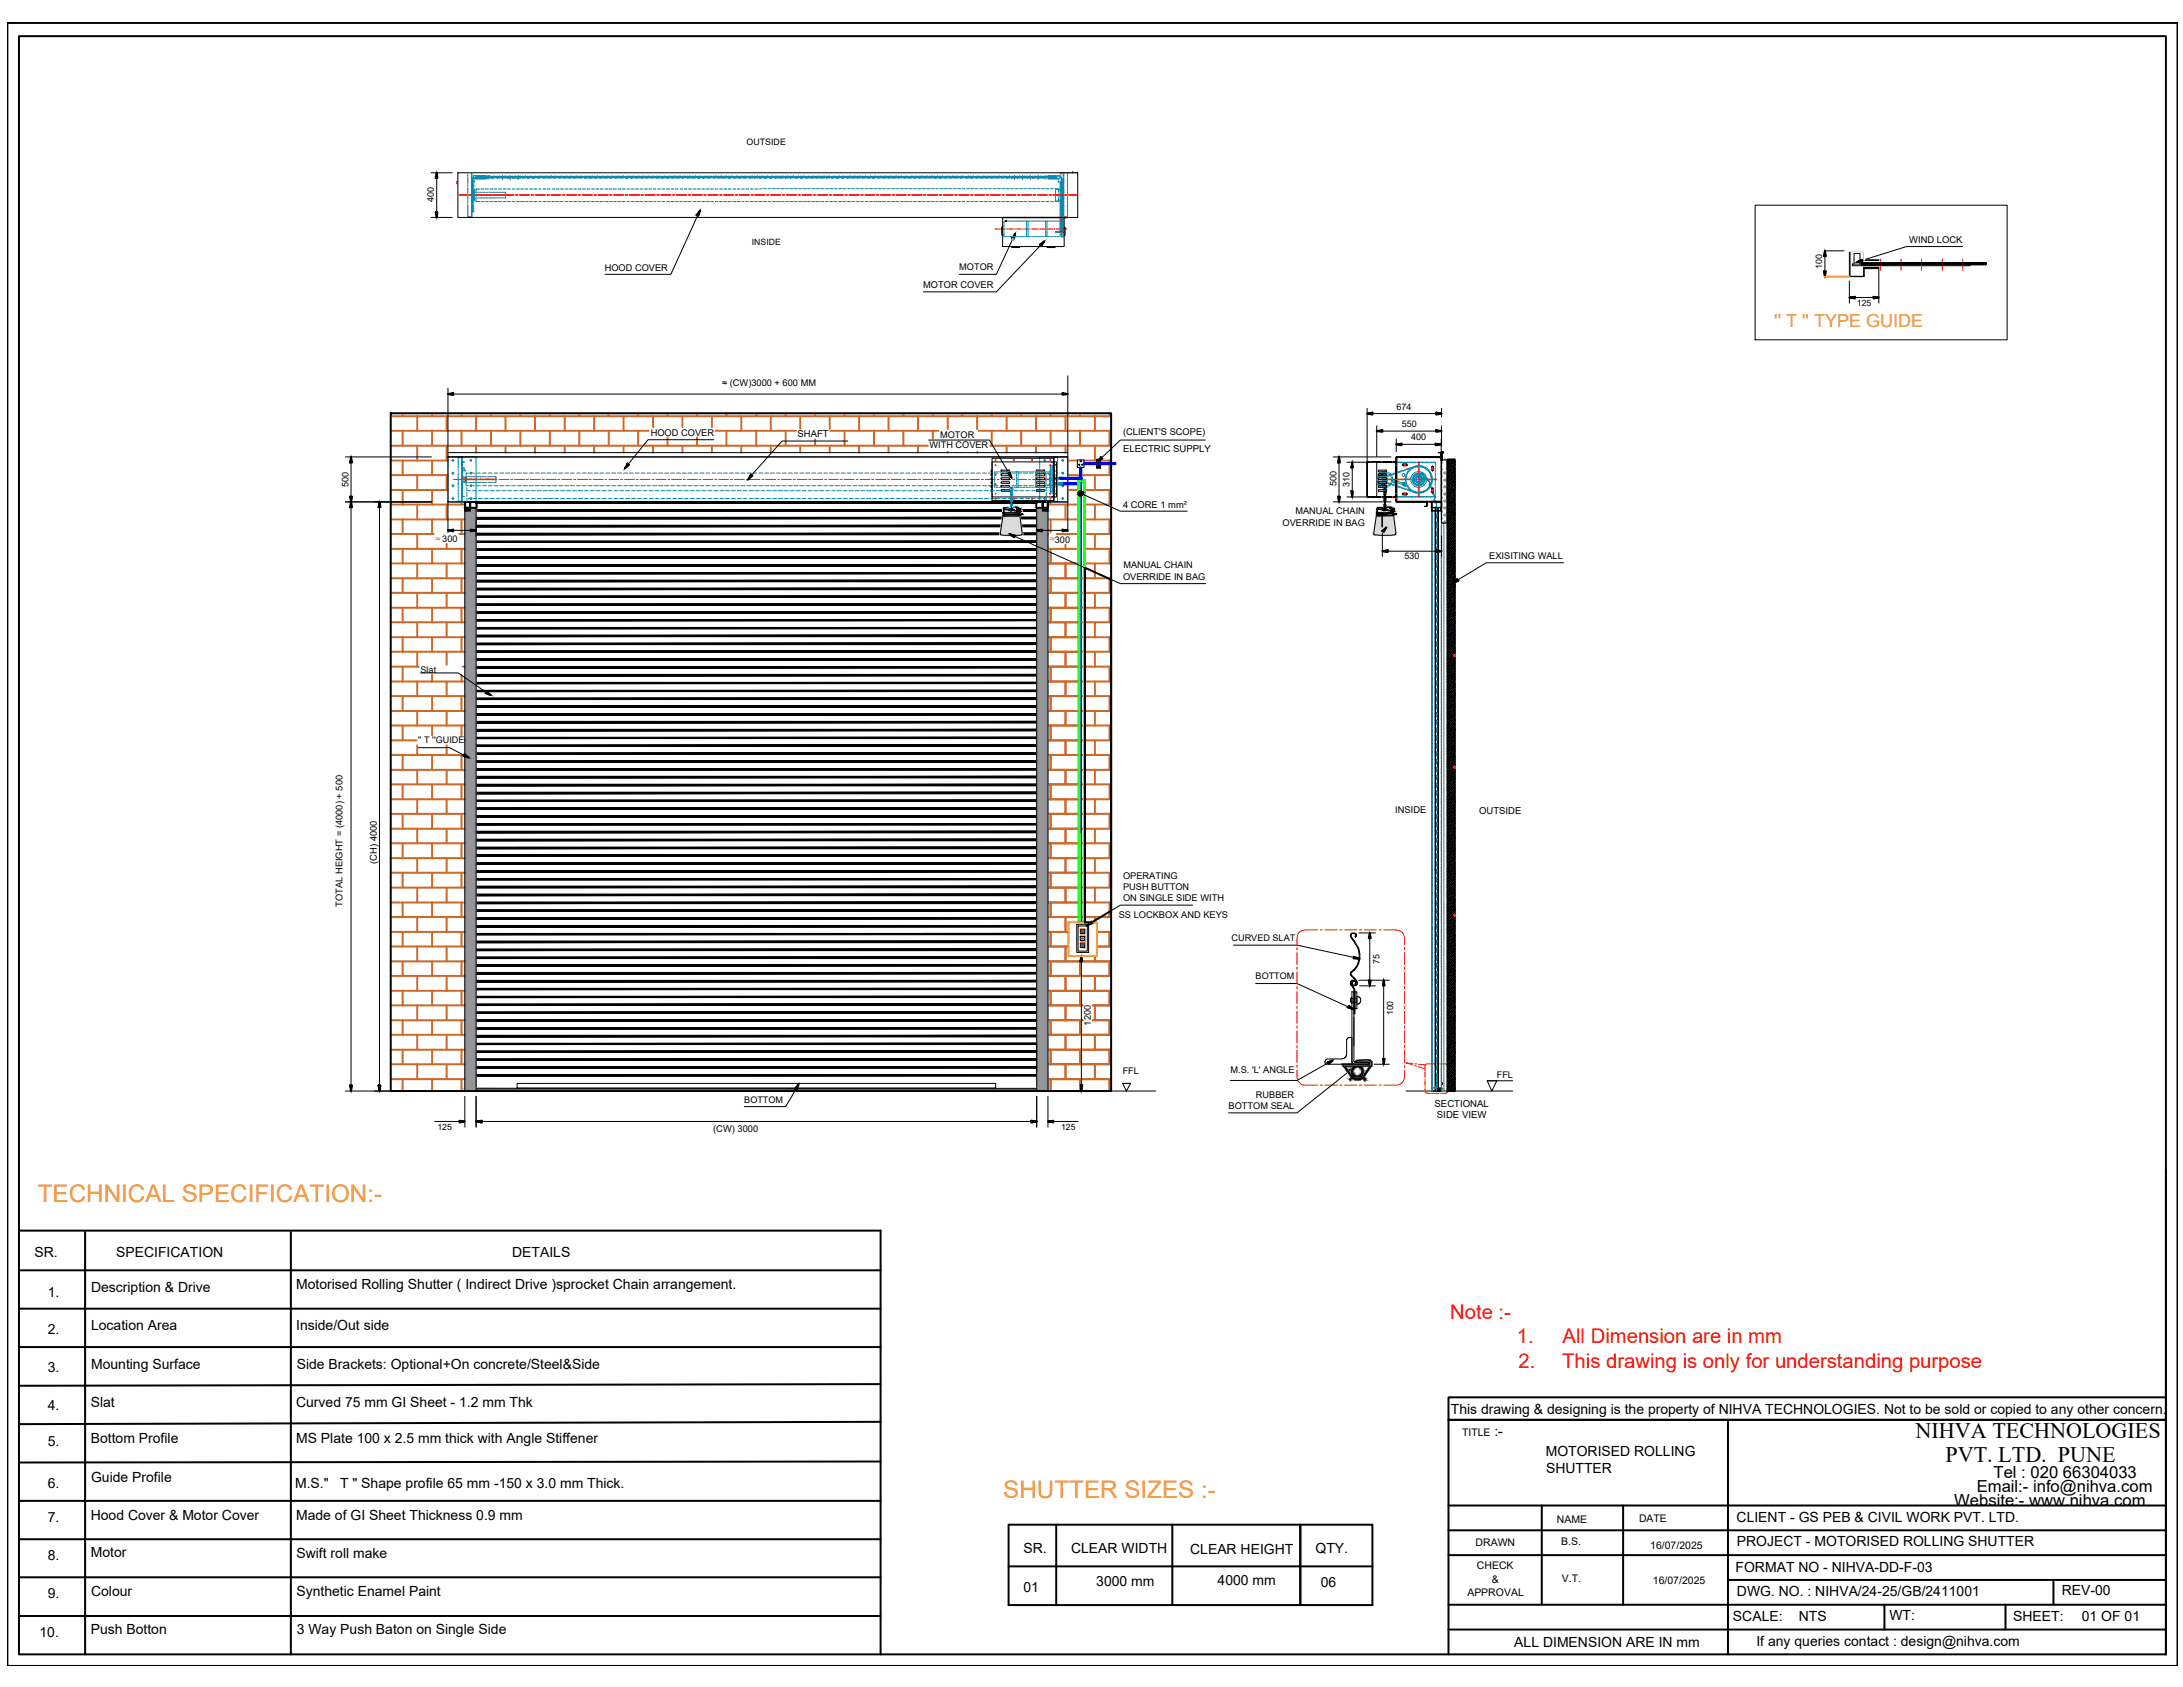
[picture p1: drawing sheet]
<svg xmlns="http://www.w3.org/2000/svg" width="279mm" height="216mm" viewBox="0 0 279 216" stroke-linecap="round" stroke-linejoin="round" font-family="sans-serif">
<defs><g id="words">
<g font-size="3.1" fill="#f8991e">
<text x="4.8" y="153.9">TECHNICAL SPECIFICATION:-</text>
<text x="128.4" y="191.7">SHUTTER SIZES :-</text>
</g>
<g font-size="2.8">
<text x="245.2" y="184.1">NIHVA TECHNOLOGIES</text>
<text x="249" y="187.1">PVT. LTD. PUNE</text>
</g>
<g font-size="2.6" fill="#f00">
<text x="185.6" y="168.8">Note :-</text>
<text x="194.2" y="171.9">1.</text>
<text x="200" y="171.9">All Dimension are in mm</text>
<text x="194.4" y="175.1">2.</text>
<text x="200" y="175.1">This drawing is only for understanding purpose</text>
</g>
<text font-size="2.3" fill="#f8991e" x="227.1" y="41.8">'' T '' TYPE GUIDE</text>
<g font-size="2.1">
<text x="253" y="190.9">Email:- info@nihva.com</text>
<text x="255.2" y="189.1">Tel : 020 66304033</text>
<text x="250.1" y="192.7">Website:- www.nihva.com</text>
</g>
<g font-size="1.8">
<text x="4.4" y="160.8">SR.</text>
<text x="14.9" y="160.9">SPECIFICATION</text>
<text x="65.5" y="160.8">DETAILS</text>
<text x="6.1" y="166">1.</text>
<text x="11.7" y="165.3">Description &amp; Drive</text>
<text x="37.9" y="164.9">Motorised Rolling Shutter ( Indirect Drive )sprocket Chain arrangement.</text>
<text x="6.1" y="170.7">2.</text>
<text x="11.7" y="170.2">Location Area</text>
<text x="37.9" y="170.2">Inside/Out side</text>
<text x="6.1" y="175.5">3.</text>
<text x="11.7" y="175.1">Mounting Surface</text>
<text x="38" y="175.1">Side Brackets: Optional+On concrete/Steel&amp;Side</text>
<text x="6.1" y="180.4">4.</text>
<text x="6.1" y="185.1">5.</text>
<text x="11.6" y="180">Slat</text>
<text x="11.6" y="184.7">Bottom Profile</text>
<text x="37.9" y="180">Curved 75 mm GI Sheet - 1.2 mm Thk</text>
<text x="37.9" y="184.7">MS Plate 100 x 2.5 mm thick with Angle Stiffener</text>
<text x="185.7" y="180.9">This drawing &amp; designing is the property of NIHVA TECHNOLOGIES. Not to be sold or copied to any other concern.</text>
<text x="191.3" y="183.8">:-</text>
<text x="6.1" y="190.4">6.</text>
<text x="11.7" y="189.6">Guide Profile</text>
<text x="37.8" y="190.4">M.S.&quot;</text>
<text x="43.5" y="190.4">T &quot; Shape profile 65 mm -150 x 3.0 mm Thick.</text>
<text x="197.8" y="186.4">MOTORISED ROLLING</text>
<text x="197.9" y="188.5">SHUTTER</text>
<text x="6.1" y="194.8">7.</text>
<text x="11.6" y="194.5">Hood Cover &amp; Motor Cover</text>
<text x="37.9" y="194.5">Made of GI Sheet Thickness 0.9 mm</text>
<text x="222.3" y="194.7">CLIENT - GS PEB &amp; CIVIL WORK PVT. LTD.</text>
<text x="222.3" y="197.9">PROJECT - MOTORISED ROLLING SHUTTER</text>
<text x="6.1" y="199.6">8.</text>
<text x="11.6" y="199.3">Motor</text>
<text x="37.9" y="199.4">Swift roll make</text>
<text x="131" y="198.7">SR.</text>
<text x="131" y="203.7">01</text>
<text x="137.1" y="198.7">CLEAR WIDTH</text>
<text x="140.3" y="203">3000 mm</text>
<text x="152.3" y="198.9">CLEAR HEIGHT</text>
<text x="155.8" y="202.8">4000 mm</text>
<text x="168.4" y="198.7">QTY.</text>
<text x="169.1" y="203.1">06</text>
<text x="222.1" y="201.1">FORMAT NO - NIHVA-DD-F-03</text>
<text x="5.1" y="209.4">10.</text>
<text x="6.1" y="204.5">9.</text>
<text x="11.6" y="209.1">Push Botton</text>
<text x="11.7" y="204.2">Colour</text>
<text x="37.9" y="204.2">Synthetic Enamel Paint</text>
<text x="38" y="209.1">3 Way Push Baton on Single Side</text>
<text x="221.8" y="207.4">SCALE:</text>
<text x="222.3" y="204.3">DWG. NO. : NIHVA/24-25/GB/2411001</text>
<text x="230.2" y="207.4">NTS</text>
<text x="241.8" y="207.4">WT:</text>
<text x="257.7" y="207.4">SHEET:</text>
<text x="263.9" y="204.2">REV-00</text>
<text x="266.5" y="207.4">01 OF 01</text>
<text x="193.8" y="210.8">ALL DIMENSION ARE IN mm</text>
<text x="224.8" y="210.6">If any queries contact : design@nihva.com</text>
</g>
<g font-size="1.3">
<text x="187.1" y="183.8">TITLE</text>
<text x="188.9" y="197.8">DRAWN</text>
<text x="199.3" y="194.9">NAME</text>
<text x="199.8" y="197.7">B.S.</text>
<text x="209.8" y="194.7">DATE</text>
<text x="189" y="200.8">CHECK</text>
<text x="190.9" y="202.6">&amp;</text>
<text x="199.9" y="202.4">V.T.</text>
<text x="211.2" y="198.2">16/07/2025</text>
<text x="211.6" y="202.7">16/07/2025</text>
<text x="187.8" y="204.3">APPROVAL</text>
</g>
<g font-size="1.2">
<text x="55.5" y="25.9" transform="rotate(-90 55.5 25.9)">400</text>
<text x="77.4" y="34.6">HOOD COVER</text>
<text x="122.8" y="34.6">MOTOR</text>
<text x="244.4" y="31">WIND LOCK</text>
<text x="118.2" y="36.9">MOTOR COVER</text>
<text x="92.4" y="49.4">≈ (CW)3000 + 600 MM</text>
<text x="178.7" y="52.4">674</text>
<text x="83.3" y="55.8">HOOD COVER</text>
<text x="102.1" y="56">SHAFT</text>
<text x="119" y="57.4">WITH COVER</text>
<text x="120.3" y="56">MOTOR</text>
<text x="143.7" y="57.8">ELECTRIC SUPPLY</text>
<text x="143.7" y="55.7">(CLIENT'S SCOPE)</text>
<text x="179.4" y="54.7">550</text>
<text x="180.6" y="56.4">400</text>
<text x="44.6" y="62.3" transform="rotate(-90 44.6 62.3)">500</text>
<text x="143.7" y="65">4 CORE 1 mm²</text>
<text x="165.8" y="65.8">MANUAL CHAIN</text>
<text x="171" y="62.2" transform="rotate(-90 171 62.2)">500</text>
<text x="164.1" y="67.3">OVERRIDE IN BAG</text>
<text x="190.6" y="71.5">EXISITING WALL</text>
<text x="143.7" y="74.2">OVERRIDE IN BAG</text>
<text x="143.8" y="72.7">MANUAL CHAIN</text>
<text x="53.8" y="86.1">Slat</text>
<text x="53.5" y="95.1">'' T ''GUIDE</text>
<text x="178.6" y="104">INSIDE</text>
<text x="189.3" y="104.2">OUTSIDE</text>
<text x="48.2" y="110.5" transform="rotate(-90 48.2 110.5)">(CH) 4000</text>
<text x="143.7" y="112.5">OPERATING</text>
<text x="143.7" y="113.9">PUSH BUTTON</text>
<text x="43.8" y="116" transform="rotate(-90 43.8 116)">TOTAL HEIGHT = (4000) + 500</text>
<text x="143.2" y="117.5">SS LOCKBOX AND KEYS</text>
<text x="143.7" y="115.3">ON SINGLE SIDE WITH</text>
<text x="157.6" y="120.5">CURVED SLAT</text>
<text x="160.7" y="125.3">BOTTOM</text>
<text x="139.6" y="131.2" transform="rotate(-90 139.6 131.2)">1200</text>
<text x="143.7" y="137.5">FFL</text>
<text x="157.5" y="137.3">M.S. 'L' ANGLE</text>
<text x="191.6" y="138">FFL</text>
<text x="95.3" y="141.1">BOTTOM</text>
<text x="157.2" y="141.9">BOTTOM SEAL</text>
<text x="160.8" y="140.5">RUBBER</text>
<text x="183.6" y="141.7">SECTIONAL</text>
<text x="183.9" y="143.1">SIDE VIEW</text>
<text x="91.3" y="144.8">(CW) 3000</text>
</g>
<g font-size="1.2" fill="#f8991e">
<text x="55.7" y="69.4">≈ 300</text>
<text x="134.4" y="69.4">≈300</text>
</g>
<g font-size="1.1">
<text x="95.6" y="18.6">OUTSIDE</text>
<text x="96.2" y="31.3">INSIDE</text>
<text x="233.2" y="34.4" transform="rotate(-90 233.2 34.4)">100</text>
<text x="237.7" y="39.1">125</text>
<text x="172.7" y="62.3" transform="rotate(-90 172.7 62.3)">310</text>
<text x="179.8" y="71.6">530</text>
<text x="176.5" y="123.4" transform="rotate(-90 176.5 123.4)">75</text>
<text x="178.3" y="129.9" transform="rotate(-90 178.3 129.9)">100</text>
<text x="56" y="144.6">125</text>
<text x="135.8" y="144.6">125</text>
</g>
</g></defs>
<!-- layer: 0 -->
<g fill="none" stroke="#008ab8" stroke-width=".13">
<path d="M59.9 22.3v.1M59.9 22.5v.1M59.9 22.7v.1M59.9 22.8v.2M59.9 23v.2M59.9 23.2v.1M59.9 23.4v.1M59.9 23.6v.1M59.9 23.8v.1M59.9 24v.1M59.9 24.1v.2M59.9 24.3v.2"/>
<path d="M59.9 24.5v.2M59.9 24.7v.2M59.9 24.9v.1M59.9 25.1v.1M59.9 25.3v.1M59.9 25.5v.1M59.9 25.7v.1M59.9 25.8v.2M59.9 26v.1M59.9 26.2v.1M59.9 26.4v.2M59.9 26.6v.1"/>
<path d="M59.9 26.8v.1M59.9 27v.1M59.9 27.1v.2M59.9 27.4v.1M59.9 27.5v.2M60 27.7h-.1v.1h.1M60 27.7h.2M60 27.8h.2M60.3 27.7v.1M60.3 23.6v.1h.2M60.3 22.2v.2M60.3 22.5v.1"/>
<path d="M60.3 22.6v.4M60.3 23v.3M60.3 23.4v.1M60.3 23.6v.1M60.3 23.8v.1M60.3 24v.1M60.3 24.1v.2M60.3 24.3v.2M60.3 24.5v.2M60.3 24.7v.2M60.3 24.9v.1M60.3 25.1v.1"/>
<path d="M60.3 25.3v.1M60.3 25.5v.1M60.3 25.7v.1M60.3 25.8v.2M60.3 26v.1M60.3 26.2v.1M60.3 26.4v.2M60.3 26.6v.1M60.3 26.8v.1M60.3 27v.1M60.3 27.1v.2M60.3 27.4v.1"/>
<path d="M60.3 27.5v.2M60.4 25.3h.2M60.4 24.6h.2M60.4 22.3v.1M60.4 22.5v.1M60.4 22.7v.1M60.4 23v.2M60.4 23.2v.1M60.4 23.4v.1M60.4 23.6v.1M60.4 23.8v.1M60.4 24v.1"/>
<path d="M60.4 24.1v.2h.1M60.4 24.9v.1M60.4 25.1v.1h.1M60.4 25.3v.1h.1M60.4 25.5v.1h.1M60.4 25.8v.2M60.4 26v.1M60.4 26.2v.1M60.4 26.4v.2M60.4 26.6v.1M60.4 26.8v.1M60.4 27v.1h.1"/>
<path d="M60.4 27.1v.2M60.4 27.4v.1M60.4 27.5v.2M60.4 27.7v.1h-.1M60.4 25.5h.1M60.5 22.8v.2M60.5 23v.2M60.5 23.2v.1M60.5 23.4v.1M60.5 23.6v.1M60.5 23.8v.1M60.5 24v.1"/>
<path d="M60.5 24.1v.2M60.5 24.3v.2M60.5 24.5v.2M60.5 24.7v.2M60.5 24.9v.1M60.5 25.1v.1M60.5 25.3v.1M60.5 25.5v.1M60.5 25.7v.1M60.5 25.8v.2M60.5 26v.1M60.5 26.2v.1"/>
<path d="M60.5 26.4v.2M60.5 26.6v.1M60.5 26.8v.1M60.5 27v.1M60.5 22.8h-.1v.2M60.5 24.3h-.1v.2h.1M60.5 24.5h-.1v.2M60.5 24.7h-.1v.2M60.5 25.7h-.1v.1M60.6 24.7h.1zM60.6 24.9v.1v-.1v.1M60.6 23.7h.1"/>
<path d="M60.6 22.8v.2M60.6 25.2h.1M60.6 24.3h.1M60.6 24.3h.1v.1M60.6 25.5h.1M60.6 24.5h.1M60.6 25.2v.1h.1v-.1M60.6 24.7v-.1h.1v.1M60.6 24.3v.1M60.6 24.4v.2M60.6 24.8v.1M60.6 25v.1"/>
<path d="M60.6 25.4v.1M60.6 25.6v.1M60.6 24.5h.2h-.2M60.6 27v.1M60.6 25.5v.1M60.6 23v.2M60.6 23.2v.1M60.6 23.4v.1M60.6 23.6v.1M60.6 23.8v.1M60.6 24v.1M60.6 24.1v.2"/>
<path d="M60.6 24.3v.2M60.6 24.5v.2M60.6 24.7v.2M60.6 24.9v.1M60.6 25.1v.1M60.6 25.3v.1M60.6 25.7v.1M60.6 25.8v.2M60.6 26v.1M60.6 26.2v.1M60.6 26.4v.2M60.6 26.6v.1"/>
<path d="M60.6 26.8v.1M60.7 25.4v.1l.1-.1h-.2M60.7 25.6v.1h-.1M60.7 24.4v.2M60.7 24.8v.1M60.7 25v.1M60.7 22.5l-.1 .1 .1 .2M60.7 22.5a.19 .19 0 0 0-.1 .1 .19 .19 0 0 0 .2 .2h1.4M60.8 22.5h1.4h-1.4M60.8 25.3h.2M60.8 24.6h.2M60.9 24.8v.4"/>
<path d="M60.9 25.4v.4h.5M61 22.5v.2M61 22.7h-.1h.1M61.1 25.3h.1M61.1 24.6h.1M61.1 22.7h.1M61.3 22.7h.1M61.3 22.5v.2h.1M61.3 25.3h.1M61.3 24.6h.1M61.4 24.2h-.5v.4M61.4 25.3h.2"/>
<path d="M61.4 24.6h.2M61.5 22.7h.1M61.6 24.2h.3M61.6 25.8h.3M61.6 25.3h.1M61.6 24.6h.1M61.7 22.7h.1M61.7 22.9h.1M61.8 25.3h.1M61.8 24.6h.1M61.9 22.9h.2M61.9 22.7h.1"/>
<path d="M62 25.3h.1M62 24.6h.1M62 22.7h.2M62.1 22.8h.1l-.1 .1M62.1 24.2h.4M62.1 25.8h.4M62.2 22.9h-1.4h1.4M62.2 25.3h.1M62.2 24.6h.1M62.2 22.7h.1M62.3 22.9h.1M62.4 25.3h.1"/>
<path d="M62.4 24.6h.1M62.4 22.9h.1M62.4 22.5h.1M62.4 22.8h.1M62.4 22.7h.1M62.6 22.7h.1M62.6 25.3h.1M62.6 24.6h.1M62.6 22.5h.1M62.7 24.2h.4M62.7 25.8h.4M62.8 25.3h.1"/>
<path d="M62.8 24.6h.1M62.8 22.7h.1M62.9 25.3h.2M62.9 24.6h.2M63 22.7h.1M63.1 22.7h.2M63.1 25.3h.2M63.1 24.6h.2M63.3 24.2h.3M63.3 25.8h.3M63.3 25.3h.2M63.3 24.6h.2"/>
<path d="M63.5 25.3h.1M63.5 24.6h.1M63.6 22.7h.1M63.7 25.3h.1M63.7 24.6h.1M63.7 22.7h.2M63.8 24.2h.4M63.8 25.8h.4M63.9 25.3h.1M63.9 24.6h.1M63.9 22.7h.1M64.1 25.3h.1"/>
<path d="M64.1 24.6h.1M64.1 22.7h.1M64.3 25.3h.1M64.3 24.6h.1M64.3 22.7h.1M64.4 24.2h.4M64.4 25.8h.4M64.4 25.3h.2M64.4 24.6h.2M64.5 22.7h.1M64.7 22.7h.1M64.7 24.6v.1"/>
<path d="M64.7 24.8v.1M64.7 25v.1M64.7 25.2v.1M64.9 22.7h.1M65 24.2h.3M65 25.8h.3M65 22.7h.2M65.2 22.7h.2M65.4 22.7h.1M65.5 24.2h.4M65.5 25.8h.4M65.6 22.7h.2"/>
<path d="M65.8 22.7h.1M66 22.7h.1M66.1 24.2h.4M66.1 25.8h.4M66.2 22.7h.1M66.4 22.7h.1M66.6 22.7h.1M66.6 24.2h.4M66.6 25.8h.4M67.2 24.2h.4M67.2 25.8h.4M67.8 24.2h.4"/>
<path d="M67.8 25.8h.4M68.3 24.2h.4M68.3 25.8h.4M68.9 24.2h.4M68.9 25.8h.4M69.5 24.2h.4M69.5 25.8h.4M70 24.2h.4M70 25.8h.4M70.6 24.2h.4M70.6 25.8h.4M71.2 24.2h.4"/>
<path d="M71.2 25.8h.4M71.7 24.2h.4M71.7 25.8h.4M72.3 24.2h.4M72.3 25.8h.4M72.9 24.2h.4M72.9 25.8h.4M73.4 24.2h.4M73.4 25.8h.4M74 24.2h.4M74 25.8h.4M74.6 24.2h.3"/>
<path d="M74.6 25.8h.3M75.1 24.2h.4M75.1 25.8h.4M75.7 24.2h.4M75.7 25.8h.4M76.3 24.2h.3M76.3 25.8h.3M76.8 24.2h.4M76.8 25.8h.4M77.4 24.2h.4M77.4 25.8h.4M77.9 24.2h.4"/>
<path d="M77.9 25.8h.4M78.5 24.2h.4M78.5 25.8h.4M79.1 24.2h.4M79.1 25.8h.4M79.6 24.2h.4M79.6 25.8h.4M80.2 24.2h.4M80.2 25.8h.4M80.8 24.2h.4M80.8 25.8h.4M81.3 24.2h.4"/>
<path d="M81.3 25.8h.4M81.9 24.2h.4M81.9 25.8h.4M82.5 24.2h.4M82.5 25.8h.4M83 24.2h.4M83 25.8h.4M83.6 24.2h.4M83.6 25.8h.4M84.2 24.2h.3M84.2 25.8h.3M84.7 24.2h.4"/>
<path d="M84.7 25.8h.4M85.3 24.2h.4M85.3 25.8h.4M85.9 24.2h.3M85.9 25.8h.3M86.4 24.2h.4M86.4 25.8h.4M87 24.2h.3M87 25.8h.3M87.6 24.2h.3M87.6 25.8h.3M88.1 24.2h.4"/>
<path d="M88.1 25.8h.4M88.7 24.2h.4M88.7 25.8h.4M89.3 24.2h.3M89.3 25.8h.3M89.8 24.2h.4M89.8 25.8h.4M90.4 24.2h.4M90.4 25.8h.4M90.9 24.2h.4M90.9 25.8h.4M91.5 24.2h.4"/>
<path d="M91.5 25.8h.4M92.1 24.2h.4M92.1 25.8h.4M92.6 24.2h.4M92.6 25.8h.4M93.2 24.2h.4M93.2 25.8h.4M93.8 24.2h.4M93.8 25.8h.4M94.3 24.2h.4M94.3 25.8h.4M94.9 24.2h.4"/>
<path d="M94.9 25.8h.4M95.5 24.2h.3M95.5 25.8h.3M96 24.2h.4M96 25.8h.4M96.6 24.2h.4M96.6 25.8h.4M97.2 25.8h.4M97.6 24.1l-.4 .1M97.7 24.1h.4M97.7 25.8h.4M98.3 24.1h.4"/>
<path d="M98.3 25.8h.4M98.9 24.1h.3M98.9 25.8h.3M99.4 24.1h.4M99.4 25.8h.4M100 24.1h.4M100 25.8h.4M100.6 24.1h.3M100.6 25.8h.3M101.1 24.1h.4M101.1 25.8h.4M101.7 24.1h.3"/>
<path d="M101.7 25.8h.3M102.2 24.1h.4M102.2 25.8h.4M102.8 24.1h.4M102.8 25.8h.4M103.3 24.1h.4M103.3 25.8h.4M103.9 24.1h.4M103.9 25.8h.4M104.5 24.1h.4M104.5 25.8h.4M105 24.1h.4"/>
<path d="M105 25.8h.4M105.6 24.1h.4M105.6 25.8h.4M106.2 24.1h.4M106.2 25.8h.4M106.7 24.1h.4M106.7 25.8h.4M107.3 24.1h.4M107.3 25.8h.4M107.9 24.1h.4M107.9 25.8h.4M108.5 24.1h.4"/>
<path d="M108.5 25.8h.4M109 24.1h.4M109 25.8h.4M109.6 24.1h.4M109.6 25.8h.4M110.2 24.1h.3M110.2 25.8h.3M110.7 24.1h.4M110.7 25.8h.4M111.3 24.1h.4M111.3 25.8h.4M111.9 24.1h.3"/>
<path d="M111.9 25.8h.3M112.4 24.1h.4M112.4 25.8h.4M113 24.1h.3M113 25.8h.3M113.6 24.1h.3M113.6 25.8h.3M114.1 24.1h.4M114.1 25.8h.4M114.7 24.1h.3M114.7 25.8h.3M115.2 24.1h.4"/>
<path d="M115.2 25.8h.4M115.8 24.1h.4M115.8 25.8h.4M116.3 24.1h.4M116.3 25.8h.4M116.9 24.1h.4M116.9 25.8h.4M117.5 24.1h.4M117.5 25.8h.4M118 24.1h.4M118 25.8h.4M118.6 24.1h.4"/>
<path d="M118.6 25.8h.4M119.2 24.1h.4M119.2 25.8h.4M119.8 24.1h.3M119.8 25.8h.3M120.3 24.1h.4M120.3 25.8h.4M120.9 24.1h.4M120.9 25.8h.4M121.4 24.1h.4M121.4 25.8h.4M122 24.1h.4"/>
<path d="M122 25.8h.4M122.6 24.1h.4M122.6 25.8h.4M123.2 24.1h.3M123.2 25.8h.3M123.7 24.1h.4M123.7 25.8h.4M124.3 24.1h.3M124.3 25.8h.3M124.8 24.1h.4M124.8 25.8h.4M125.4 24.1h.4"/>
<path d="M125.4 25.8h.4M126 24.1h.3M126 25.8h.3M126.5 24.1h.4M126.5 25.8h.4M127.1 24.1h.4M127.1 25.8h.4M127.6 24.1h.4M127.6 25.8h.4M128.2 24.1h.4M128.2 25.8h.4M128.5 30.2v.1h.1"/>
<path d="M128.5 28.5v.1M128.5 28.7v.1M128.5 28.8v.2M128.5 29v.1M128.5 29.2v.2M128.5 29.4v.1M128.5 29.6v.1M128.5 29.8v.1M128.5 30v.1M128.6 28.3h-.1v.1M128.7 30.3h.1M128.7 28.3h.1"/>
<path d="M128.8 24.1h.4M128.8 25.8h.4M128.8 30.3h.2M128.8 28.3h.2M129 30.3h.2M129 28.3h.2M129.2 30.3h.1M129.2 28.3h.1M129.3 24.1h.4M129.3 25.8h.4M129.4 30.3h.2M129.4 28.3h.2"/>
<path d="M129.6 22.7h-.1h.1M129.6 30.3h.1M129.6 28.3h.1M129.7 22.7h.1M129.8 30.3h.1M129.8 28.3h.1M129.9 22.7h.1M129.9 24.1h.4M129.9 25.8h.4M130 30.3h.1M130 28.3h.1M130.1 22.7h.1"/>
<path d="M130.1 30.3h.2M130.1 28.3h.2M130.2 22.7h.2M130.4 30.3h.1M130.4 28.3h.1M130.4 22.7h.1M130.5 24.1h.4M130.5 25.8h.4M130.5 30.3h.2M130.5 28.3h.2M130.6 22.7h.1M130.7 30.3h.2"/>
<path d="M130.7 28.3h.2M130.8 22.7h.1M130.9 30.3h.1M130.9 28.3h.1M131 22.7h.1M131 24.1h.4M131 25.8h.4M131.1 30.3h.1M131.1 28.3h.1M131.2 22.7h.1M131.3 30.3h.1M131.3 28.3h.1"/>
<path d="M131.4 22.7h.1M131.4 28.3v.1M131.4 28.5v.1M131.4 28.7v.1M131.4 28.8v.2M131.4 29v.1M131.4 29.2v.2M131.4 29.4v.1M131.4 29.6v.1M131.4 29.8v.1M131.4 30v.1M131.4 30.2v.1"/>
<path d="M131.5 30.3h.1M131.5 28.3h.1M131.5 22.7h.2M131.6 28.3v.1M131.6 28.5v.1M131.6 28.7v.1M131.6 28.8v.2M131.6 29v.1M131.6 29.2v.2M131.6 29.4v.1M131.6 29.6v.1M131.6 29.8v.1"/>
<path d="M131.6 30v.1M131.6 30.2v.1M131.6 24.1h.4M131.6 25.8h.4M131.7 30.3h.1M131.7 28.3h.1M131.8 22.7h.1M131.9 30.3h.1M131.9 28.3h.1M131.9 22.7h.2M132.1 30.3h.1M132.1 28.3h.1"/>
<path d="M132.1 22.7h.1M132.2 24.1h.4M132.2 25.8h.4M132.2 30.3h.1M132.2 28.3h.1M132.3 22.7h.1M132.4 30.3h.2M132.4 28.3h.2M132.5 22.7h.1M132.6 30.3h.1M132.6 28.3h.1M132.7 22.7h.1"/>
<path d="M132.7 24.1h.4M132.7 25.8h.4M132.8 30.3h.1M132.8 28.3h.1M132.9 22.7h.1M133 30.3h.1M133 28.3h.1M133.1 22.7h.1M133.2 30.3h.1M133.2 28.3h.1M133.2 22.7h.2M133.3 24.1h.4"/>
<path d="M133.3 25.8h.4M133.4 30.3h.1M133.4 28.3h.1M133.4 22.7h.2M133.6 30.3h.1M133.6 28.3h.1M133.6 22.7h.1M133.7 30.3h.2M133.7 28.3h.2M133.8 22.7h.1M133.8 28.3v.1M133.8 28.5v.1"/>
<path d="M133.8 28.7v.1M133.8 28.8v.2M133.8 29v.1M133.8 29.2v.2M133.8 29.4v.1M133.8 29.6v.1M133.8 29.8v.1M133.8 30v.1M133.8 30.2v.1M133.9 24.1h.4M133.9 25.8h.4M133.9 30.3h.1"/>
<path d="M133.9 28.3h.1M134 22.7h.1M134 28.3v.1M134 28.5v.1M134 28.7v.1M134 28.8v.2M134 29v.1M134 29.2v.2M134 29.4v.1M134 29.6v.1M134 29.8v.1M134 30v.1"/>
<path d="M134 30.2v.1M134.1 30.3h.2M134.1 28.3h.2M134.2 22.8h1.4M134.2 22.7h.1M134.2 22.9h1.4h-1.4M134.3 22.8h-.1l.1 .1M134.3 30.3h.1M134.3 28.3h.1M134.4 22.7h.1M134.5 24.1h.3M134.5 25.8h.3"/>
<path d="M134.5 30.3h.1M134.5 28.3h.1M134.5 22.7h.2M134.7 30.3h.1M134.7 28.3h.1M134.8 22.7h.1M134.9 30.3h.1M134.9 28.3h.1M134.9 22.7h.2M135 24.1h.5v.5M135.1 30.3h.1M135.1 28.3h.1"/>
<path d="M135.1 25.6v.1h.1M135.1 24.4v.2M135.1 24.6v.1M135.1 24.8v.1M135.1 25v.1M135.1 25.2v.1M135.1 25.4v.1M135.1 22.7h.1h-.1M135.2 24.3h-.1v.1M135.3 30.3h.1M135.3 28.3h.1M135.3 24.3h.1"/>
<path d="M135.3 25.7h.1M135.3 29.6h-.2v.1h.2M135.4 29.6h.1M135.4 29.7h.1M135.4 30.3h.2M135.4 28.3h.2M135.5 25.3v.5h-.5M135.5 24.8v.4M135.5 24.3h.5M135.5 25.7h.5M135.6 29.6h.1M135.6 22.5a.19 .19 0 0 1 .2 .1 .19 .19 0 0 1-.2 .2"/>
<path d="M135.6 22.5h-1.4h1.4l.1 .1-.1 .2M135.6 22.1h.1M135.7 22.1l.1 .1v.2M135.7 28.3v.3M135.7 29.4v.2h.1M135.7 30.2v.1M135.7 23.4h.1v.1h-.1M135.7 25.3v.1h.1M135.7 27.8h.1M135.7 28.8h.1M135.7 28.7h.1M135.7 28.5h.1"/>
<path d="M135.7 28.4h.1M135.7 28h.1M135.7 27.6v.1h.1M135.7 27.5h.1M135.7 27.4h.1M135.7 27.3h.1M135.7 26.7h.1M135.7 26.4v.2h.1M135.7 26.1h.1M135.7 26h.1M135.7 25.8h.1M135.7 24.9h.1"/>
<path d="M135.7 24.8h.1M135.7 24.4h.1M135.7 23.7h.1M135.7 25.5h.1M135.7 29.6v.1h-.1M135.7 29h.1M135.7 29.1h.1M135.7 29.3h.1M135.7 29.4h.1M135.7 23.4v.2M135.7 24.2v.1M135.7 24.4v.1"/>
<path d="M135.7 24.7v.2M135.7 24.9v.2M135.7 25.5v.1M135.7 25.7v.1M135.7 25.9v.1M135.7 26v.2M135.7 26.6v.2M135.7 27.2v.1M135.7 27.4v.1M135.7 27.7v.2M135.7 28v.1M135.7 28.7v.5"/>
<path d="M135.7 29.2v.3M135.7 29.8v.1M135.7 30v.1M135.8 29.6h.1M135.8 29.7h.1M135.8 22.1h.1M135.8 23.6v.1l-.1-.1M135.8 22.6v.1M135.8 22.8v.2M135.8 23v.1M135.8 23.2v.1M135.8 27h-.1v.1h.1"/>
<path d="M135.8 25.1h-.1v.1h.1M135.8 24.5h-.1v.2h.1M135.8 28.1h-.1v.2h.1M135.8 26.8h-.1v.1M135.8 26.3h-.1v.1h.1M135.8 24h-.1v.1h.1M135.8 23.8h-.1v.1M135.8 23.3h-.1M135.9 23v.2M135.9 23.2v.1M135.9 23.4v.2M135.9 23.6v.1"/>
<path d="M135.9 23.8v.1M135.9 24v.1M135.9 24.2v.1M135.9 24.4v.1M135.9 24.5v.2M135.9 24.7v.2M135.9 24.9v.2M135.9 25.1v.1M135.9 25.3v.1M135.9 25.5v.1M135.9 25.7v.1M135.9 25.9v.1"/>
<path d="M135.9 26v.2M135.9 26.3h.1M135.9 26.4v.2M135.9 26.6v.1M135.9 26.8v.1M135.9 27v.1M135.9 27.2v.1M135.9 27.4v.1M135.9 27.6v.1M135.9 27.7v.2M135.9 28v.1M135.9 28.1v.2"/>
<path d="M135.9 28.3v.1M135.9 28.5v.1M135.9 28.7v.1M135.9 28.9v.1M135.9 29.1v.1M135.9 29.3v.1M135.9 29.4v.2M135.9 29.6v.1M135.9 29.8v.1M135.9 30v.1M135.9 30.2v.1M135.9 23.8h.1v.1"/>
<path d="M135.9 24h.1v.1h-.1M135.9 24.5h.1v.2h-.1M135.9 25.1h.1v.1h-.1M135.9 26.3h.1v.1h-.1M135.9 26.8h.1v.1M135.9 27h.1v.1h-.1M135.9 28.1h.1v.2h-.1M135.9 29.3h.1v.1h-.1M135.9 27.8h.1M135.9 28.7h.1M135.9 28.5h.1M135.9 28.4h.1"/>
<path d="M135.9 28h.1M135.9 27.5h.1M135.9 27.4h.1M135.9 27.3h.1M135.9 26.7h.1M135.9 26.1h.1M135.9 26h.1M135.9 25.8h.1M135.9 24.9h.1M135.9 24.8h.1M135.9 24.4h.1M135.9 23.7h.1"/>
<path d="M135.9 23.5h.1M135.9 23.4h.1M135.9 23.3h.1M135.9 25.5h.1M135.9 29h.1M135.9 29.1h.1M135.9 22.9v.1M135.9 29.6h.2v.1h-.2M136 22.1h.1M136 23v.2M136 23.2v.1M136 23.4v.2"/>
<path d="M136 23.6v.1M136 24.2v.1M136 24.4v.1M136 24.7v.2M136 24.9v.2M136 25.3v.1h-.1M136 25.5v.1M136 25.7v.1M136 25.9v.1M136 26v.2M136 26.4v.2h-.1M136 26.6v.2"/>
<path d="M136 27.2v.1M136 27.4v.1M136 27.6v.1h-.1M136 27.7v.2M136 28v.1M136 28.3v.2M136 28.5v.1M136 28.7v.1h-.1M136 28.9v.1M136 29.1v.1M136 29.4v.2h-.1M136 29.6v.1"/>
<path d="M136 29.8v.1M136 30v.1M136 30.2v.1l.1-.1M136.1 22.9l-.1 .1M136.1 27.8h.2M136.1 22.1v.1M136.1 22.3v.1M136.1 22.5v.1M136.1 22.7v.1M136.1 22.8v.2M136.1 23v.2M136.1 23.2v.1"/>
<path d="M136.1 23.4v.2M136.1 23.6v.1M136.1 23.8v.1M136.1 24v.1M136.1 24.1v.4M136.1 24.5v.2M136.1 24.7v.2M136.1 24.9v.3M136.1 25.3v.1M136.1 25.5v.1M136.1 25.7v.1M136.1 25.8v.2"/>
<path d="M136.1 26v.2M136.1 26.2v.1M136.1 26.4v.2M136.1 26.6v.1M136.1 26.8v.1M136.1 27v.1M136.1 27.1v.2M136.1 27.4v.1M136.1 27.5v.2M136.1 27.7v.2M136.1 28v.1M136.1 28.1v.2"/>
<path d="M136.1 28.3v.1M136.1 28.5v.1M136.1 28.7v.1M136.1 28.9v.1M136.1 29.1v.1M136.1 29.3v.1M136.1 29.4v.2M136.1 29.8v.1M136.1 30v.1M136.2 22.3v.1M136.2 22.5v.1M136.2 22.7v.1"/>
<path d="M136.2 22.8v.2M136.2 23v.2M136.2 23.2v.1M136.2 23.4v.1M136.2 23.6v.1M136.2 23.8v.1M136.2 24v.1M136.2 24.1v.2M136.2 24.3v.2M136.2 24.5v.2M136.2 24.7v.2M136.2 24.9v.1"/>
<path d="M136.2 25.1v.1M136.2 25.3v.1M136.2 25.5v.1M136.2 25.7v.1M136.2 25.8v.2M136.2 26v.1M136.2 26.2v.1M136.2 26.4v.2M136.2 26.6v.1M136.2 26.8v.1M136.2 27v.1M136.2 27.1v.2"/>
<path d="M136.2 27.4v.1M136.2 27.5v.2M136.3 27.7h-.1v.1M136.3 22.1h-.1v.1M136.3 27.7h.2M136.3 27.8h.2M136.3 22.1h.2M136.5 27.7h.1l-.1 .1M136.5 22.1h.2M136.6 22.1v.1M136.6 22.3v.1M136.6 22.5v.1"/>
<path d="M136.6 22.7v.1M136.6 22.8v.2M136.6 23v.2M136.6 23.2v.1M136.6 23.4v.1M136.6 23.6v.1M136.6 23.8v.1M136.6 24v.1M136.6 24.1v.2M136.6 24.3v.2M136.6 24.5v.2M136.6 24.7v.2"/>
<path d="M136.6 24.9v.1M136.6 25.1v.1M136.6 25.3v.1M136.6 25.5v.1M136.6 25.7v.1M136.6 25.8v.2M136.6 26v.1M136.6 26.2v.1M136.6 26.4v.2M136.6 26.6v.1M136.6 26.8v.1M136.6 27v.1"/>
<path d="M136.6 27.1v.2M136.6 27.4v.1M136.6 27.5v.2M136.7 22.1h.2M136.9 22.1h.1M137.1 22.1h.1M137.3 22.1h.1M137.5 22.1h.1M137.7 22.1h.1M137.9 22v.1M57.3 58.6v.2M57.3 58.9v.1"/>
<path d="M57.3 59v.2M57.3 59.2v.2M57.3 59.4v.1M57.3 59.6v.1M57.3 59.8v.1M57.4 58.5l-.1 .1M57.5 58.5h.1M57.7 58.5h.1M57.8 58.5h.2M57.8 58.9h.3M57.9 58.9h.1M57.9 59h.2"/>
<path d="M58 58.8v.2M58 58.8l.1 .1M58 58.5h.1M58.2 58.5h.1M58.4 58.5h.1M58.6 58.5h.1h-.1v.1M58.6 58.6h.5M58.6 58.6v.2M58.6 58.9v.1M58.6 59v.2M58.6 59.2v.2M58.6 59.4v.1"/>
<path d="M58.6 59.6v.1M58.6 59.8v.1M58.8 58.5h.1M59.1 58.5h-.1h.1v.1l.1-.1v.1M59.1 58.6v.2M59.1 58.9v.1M59.1 59v.2M59.1 59.2v.2M59.1 59.4v.1M59.1 59.6v.1M59.1 59.8v.1M59.2 59v4.6h.1"/>
<path d="M59.2 58.5h.1M59.2 58.6v.2M59.2 58.9v.1M59.2 59.6h.1M59.2 59.4v.1M59.2 59.6v.1M59.2 59.9h.1M59.2 59.7v.2M59.2 60v.1M59.3 59.1l-.1 .1M59.3 59.9h.1M59.3 59.1l.1 .1h-.2v.1"/>
<path d="M59.3 58.5h.2M59.4 59.9h.1M59.4 59.9v.1M59.5 58.5h.2M59.7 58.5h.1M59.9 58.5h.1M60.1 58.5h.1M60.1 58.9h.3M60.2 58.9h.1M60.2 59h.1M60.3 58.5h.1M60.3 58.9v-.1v.2"/>
<path d="M60.5 58.5h.1M60.7 58.5h.1M60.8 58.5h.1v.1M60.9 58.6v.2M60.9 58.9v.1M60.9 59v.2M60.9 59.2v.2M60.9 59.4v.1M60.9 59.6v.1M60.9 59.8v.1M133.1 58.6v.2M133.1 58.9v.1"/>
<path d="M133.1 59v.2M133.1 59.2v.2M133.1 59.4v.1M133.1 59.6v.1M133.1 59.8v.1M133.2 58.5h-.1v.1M133.2 58.5h.1M133.4 58.5h.1M133.6 58.5h.1M133.7 59h.1M133.7 58.9h.1h-.2l.1-.1v.2M133.7 58.5h.2"/>
<path d="M134 58.5h.1M134.1 58.5h.2M134.3 58.5h.2M134.4 59.7v-.1h.4v.1M134.5 58.5h.2M134.5 59.8h-.1v.1h.1M134.6 59.8h.2v.1h-.2M134.7 59.2h-.1h.2v.2M134.7 59.2h.1v4.5M134.7 58.5h.1M134.8 59.4v.1M134.8 59.6v.1"/>
<path d="M134.8 59.8v.1M134.8 58.6v.2M134.8 58.9v.1M134.8 59v.2M134.9 58.5h.1h-.1v.1l-.1-.1v.1M134.9 58.6v.2M134.9 58.9v.1M134.9 59v.2M134.9 59.2v.2M134.9 59.4v.1M134.9 59.6v.1M134.9 59.8v.1"/>
<path d="M134.9 58.6h.5M135.1 58.5h.1M135.4 58.6v.2M135.4 58.9v.1M135.4 59v.2M135.4 59.2v.2M135.4 59.4v.1M135.4 59.6v.1M135.4 59.8v.1M135.4 58.5h-.1h.1v.1M135.5 58.5h.1M135.7 58.5h.1"/>
<path d="M135.8 58.5h.2M135.9 59h.2M136 58.8l-.1 .1h.2M136 58.5h.2M136 58.8v.2M136.2 58.5h.1M136.4 58.5h.1M136.6 58.5h.1v.1M136.7 58.6v.2M136.7 58.9v.1M136.7 59v.2M136.7 59.2v.2"/>
<path d="M136.7 59.4v.1M136.7 59.6v.1M136.7 59.8v.1M178.7 59.2h.1M178.9 59.2h.1M179 59.2h.2M179.3 59.2h.1M179.4 59.2h.1M179.6 59.2h.2M179.8 59.2h.1M180 59.2h.1M180.2 59.2h.1"/>
<path d="M180.2 60h-.1M180.4 59.2h.1M180.4 59.9l-.1 .1M180.4 60h-.1M180.6 59.2h.1M180.6 59.8l-.2 .1M180.7 59.9l-.2 .1M180.8 59.2h.1M180.8 59.8h-.1M180.8 59.8l-.1 .1M180.9 59.2h.2M180.9 59.7l-.1 .1"/>
<path d="M181.1 59.8h-.2M181.1 59.7h-.1M181.1 59.2h.1M181.2 59.7h-.1M181.3 59.6l-.1 .1M181.3 59.2h.2M181.3 59.7h.2M181.4 59.6h.1M181.5 59.7h.1M181.5 59.2h.1M181.5 59.6h.2M181.7 59.2h.1"/>
<path d="M181.7 59.7h.1M181.8 59.6h.1M181.9 59.2h.1M181.9 59.7h.1M182 59.2h.2M182 59.7l.2 .1M182.1 59.7h.1M182.2 59.8l.1 .1M182.3 59.2h.1M182.3 59.7l.1 .1M182.4 59.9l.1 .1M182.5 59.2h.1"/>
<path d="M182.5 59.8l.1 .1M182.6 60h.1M182.6 59.2h.2M182.9 59.2h.1M183 59.2h.1M183.2 59.2h.1M183.4 59.2h.1M183.6 59.2h.1v.1M183.6 59.2h.1M183.7 59.3v.2M183.7 59.5v.1M183.7 59.7v.1"/>
<path d="M183.7 59.9v.1M57.3 64.1v.1M57.3 60v.1M57.3 60.2v.1M57.3 60.4v.1M57.3 60.6v.1M57.3 60.7v.1M57.3 60.9v.2M57.3 61.1v.1M57.3 61.3v.1M57.3 61.5v.1M57.3 61.7v.1"/>
<path d="M57.3 61.9v.1M57.3 62v.2M57.3 62.2v.2M57.3 62.4v.1M57.3 62.6v.2M57.3 62.8v.1M57.3 63v.1M57.3 63.2v.1M57.3 63.4v.1M57.3 63.6v.1M57.3 63.8v.1M57.3 63.9v.2"/>
<path d="M57.5 64.2h.1M57.7 64.2h.1M57.8 64.2h.2M57.8 63.8h.3M57.8 60.6h.3M57.8 62.2h.3M57.9 63.7v.1M57.9 60.5v.1M57.9 62.1v.1M57.9 62.2h.2M58 60.4v.3M58 62v.3"/>
<path d="M58 63.7v.2M58 63.7l.1 .1M58 60.5l.1 .1M58 62.1l.1 .1M58 64.2h.1M58.1 63.9h-.2M58.1 60.6h-.2M58.2 64.2h.1M58.4 64.2h.1M58.6 64.1v.1h.1h-.1M58.6 64.1h.5M58.6 60v.1"/>
<path d="M58.6 60.2v.1M58.6 60.4v.1M58.6 60.6v.1M58.6 60.7v.1M58.6 60.9v.2M58.6 61.1v.1M58.6 61.3v.1M58.6 61.5v.1M58.6 61.7v.1M58.6 61.9v.1M58.6 62v.2M58.6 62.2v.2"/>
<path d="M58.6 62.4v.1M58.6 62.6v.2M58.6 62.8v.1M58.6 63v.1M58.6 63.2v.1M58.6 63.4v.1M58.6 63.6v.1M58.6 63.8v.1M58.6 63.9v.2M58.8 64.2h.1M59 64.2h.1v-.1l.1 .1M59.1 60v.1"/>
<path d="M59.1 60.2v.1M59.1 60.4v.1M59.1 60.6v.1M59.1 60.7v.1M59.1 60.9v.2M59.1 61.1v.1M59.1 61.3v.1M59.1 61.5v.1M59.1 61.7v.1M59.1 61.9v.1M59.1 62v.2M59.1 62.2v.2"/>
<path d="M59.1 62.4v.1M59.1 62.6v.2M59.1 62.8v.1M59.1 63v.1M59.1 63.2v.1M59.1 63.4v.1M59.1 63.6v.1M59.1 63.8v.1M59.1 63.9v.2M59.2 64.2h.1M59.2 63.6v.1M59.2 63.8v.1"/>
<path d="M59.2 63.9v.2M59.2 64.1v.1M59.2 61.7h.1M59.2 60.9h.1M59.2 60.3h.1M59.2 61.6h.1M59.2 61h.1M59.2 63.3h.1M59.2 60.2h.1M59.2 62.5h.1M59.2 63h.1M59.2 61.1h.1"/>
<path d="M59.2 63.3v.2h.2l-.1 .1M59.2 63v.1M59.2 61.7v.1M59.2 60.1v.2M59.2 60.3v.2M59.2 60.5v.1M59.2 60.7v.1M59.2 60.9v.1M59.2 61.1v.1M59.2 61.3v.1M59.2 61.4v.2M59.2 61.8v.2"/>
<path d="M59.2 62v.2M59.2 62.2v.1M59.2 62.4v.1M59.2 62.6v.1M59.2 62.8v.1M59.2 63.1v.2M59.3 64.2h.2M59.3 61.7h.2M59.3 61h.2M59.3 60.3h.2M59.4 61.6h.1M59.4 60v.1"/>
<path d="M59.4 60.2v.1M59.4 61.1h.1M59.5 60v.1M59.5 61.7h.2M59.5 61h.2M59.5 64.2h.2M59.5 61.1h.2v.5h-.2M59.5 60.2l.1 .1h-.1M59.6 61.1v.1M59.6 61.3v.1M59.6 61.5v.1M59.7 61.9v.3h.3"/>
<path d="M59.7 64.2h.1M59.7 62.4v.4M59.7 63v.6M59.7 63.8v.4M59.8 61.7h.1M59.8 61h.1M59.9 63.8h.5M59.9 62.8h.3M59.9 64.2h.1M60 60.6h-.3v.2M60 61.7h.1M60 61h.1"/>
<path d="M60.1 64.2h.1M60.1 60.6h.6M60.1 62.2h.6M60.2 61.7h.1M60.2 61h.1M60.2 63.7v.1M60.2 60.5v.1M60.2 62.1v.1M60.2 62.2h.1M60.3 60.5v.1M60.3 62.1v.1M60.3 64.2h.1"/>
<path d="M60.3 60.4v.3M60.3 62v.3M60.3 63.8v-.1v.2M60.3 63.9h-.1M60.3 60.6h-.1M60.3 61.7h.2M60.3 61h.2M60.5 64.2h.1M60.5 63.8h.5M60.5 62.8h.5M60.6 61.7h.1M60.6 61h.1"/>
<path d="M60.7 64.2h.1M60.7 61.7h.2M60.7 61h.2M60.9 64.1v.1h-.1M60.9 60v.1M60.9 60.2v.1M60.9 60.4v.1M60.9 60.6v.1M60.9 60.7v.1M60.9 60.9v.2M60.9 61.1v.1M60.9 61.3v.1"/>
<path d="M60.9 61.5v.1M60.9 61.7v.1M60.9 61.9v.1M60.9 62v.2M60.9 62.2v.2M60.9 62.4v.1M60.9 62.6v.2M60.9 62.8v.1M60.9 63v.1M60.9 63.2v.1M60.9 63.4v.1M60.9 63.6v.1"/>
<path d="M60.9 63.8v.1M60.9 63.9v.2M60.9 61.7h.2M60.9 61h.2M61 60.6h.5M61 62.2h.5M61.1 61.7h.2M61.1 61h.2M61.2 63.8h.5M61.2 62.8h.5M61.3 61.7h.1M61.3 61h.1"/>
<path d="M61.5 61.7h.1M61.5 61h.1M61.7 61.7h.1M61.7 61h.1M61.7 60.6h.5M61.7 62.2h.5M61.9 61.7h.1M61.9 61h.1M62 63.8h.5M62 62.8h.5M62.1 61.7h.1M62.1 61h.1"/>
<path d="M62.2 61.7h.2M62.2 61h.2M62.5 61.7h.1M62.5 61h.1M62.5 60.6h.5M62.5 62.2h.5M62.6 61.7h.2M62.6 61h.2M62.8 63.8h.5M62.8 62.8h.5M62.8 61.7h.1M62.8 61h.1"/>
<path d="M63 61.7h.1M63 61h.1M63.2 61.7h.1M63.2 61h.1M63.2 60.6h.5M63.2 62.2h.5M63.4 61h.1v.1M63.5 61.6v.1h-.1M63.5 61.2v.2M63.5 61.4v.1M63.5 63.8h.5M63.5 62.8h.5"/>
<path d="M64 60.6h.5M64 62.2h.5M64.2 63.8h.5M64.2 62.8h.5M64.7 60.6h.5M64.7 62.2h.5M65 63.8h.5M65 62.8h.5M65.5 60.6h.5M65.5 62.2h.5M65.8 63.8h.5M65.8 62.8h.5"/>
<path d="M66.2 60.6h.5M66.2 62.2h.5M66.5 63.8h.5M66.5 62.8h.5M67 60.6h.5M67 62.2h.5M67.3 63.8h.4M67.3 62.8h.4M67.7 60.6h.6M67.7 62.2h.6M68 63.8h.5M68 62.8h.5"/>
<path d="M68.5 60.6h.5M68.5 62.2h.5M68.8 63.8h.5M68.8 62.8h.5M69.2 60.6h.6M69.2 62.2h.6M69.5 63.8h.5M69.5 62.8h.5M70 60.6h.5M70 62.2h.5M70.2 63.8h.6M70.2 62.8h.6"/>
<path d="M70.8 60.6h.5M70.8 62.2h.5M71 63.8h.5M71 62.8h.5M71.5 60.6h.5M71.5 62.2h.5M71.8 63.8h.5M71.8 62.8h.5M72.3 60.6h.5M72.3 62.2h.5M72.5 63.8h.5M72.5 62.8h.5"/>
<path d="M73 60.6h.5M73 62.2h.5M73.3 63.8h.5M73.3 62.8h.5M73.8 60.6h.5M73.8 62.2h.5M74 63.8h.6M74 62.8h.6M74.5 60.6h.5M74.5 62.2h.5M74.8 63.8h.5M74.8 62.8h.5"/>
<path d="M75.3 60.6h.5M75.3 62.2h.5M75.5 63.8h.5M75.5 62.8h.5M76 60.6h.6M76 62.2h.6M76.3 63.8h.5M76.3 62.8h.5M76.8 60.6h.5M76.8 62.2h.5M77.1 63.8h.5M77.1 62.8h.5"/>
<path d="M77.5 60.6h.5M77.5 62.2h.5M77.8 63.8h.5M77.8 62.8h.5M78.3 60.6h.5M78.3 62.2h.5M78.6 63.8h.5M78.6 62.8h.5M79.1 60.6h.5M79.1 62.2h.5M79.3 63.8h.5M79.3 62.8h.5"/>
<path d="M79.8 60.6h.5M79.8 62.2h.5M80.1 63.8h.5M80.1 62.8h.5M80.5 60.6h.5M80.5 62.2h.5M80.8 63.8h.5M80.8 62.8h.5M81.3 60.6h.5M81.3 62.2h.5M81.5 63.8h.6M81.5 62.8h.6"/>
<path d="M82.1 60.6h.5M82.1 62.2h.5M82.3 63.8h.5M82.3 62.8h.5M82.8 60.6h.5M82.8 62.2h.5M83.1 63.8h.5M83.1 62.8h.5M83.5 60.6h.6M83.5 62.2h.6M83.8 63.8h.5M83.8 62.8h.5"/>
<path d="M84.3 60.6h.5M84.3 62.2h.5M84.6 63.8h.5M84.6 62.8h.5M85.1 60.6h.5M85.1 62.2h.5M85.3 63.8h.5M85.3 62.8h.5M85.8 60.6h.5M85.8 62.2h.5M86.1 63.8h.5M86.1 62.8h.5"/>
<path d="M86.6 60.6h.5M86.6 62.2h.5M86.8 63.8h.5M86.8 62.8h.5M87.3 60.6h.6M87.3 62.2h.6M87.6 63.8h.5M87.6 62.8h.5M88.1 60.6h.5M88.1 62.2h.5M88.4 63.8h.5M88.4 62.8h.5"/>
<path d="M88.8 60.6h.5M88.8 62.2h.5M89.1 63.8h.5M89.1 62.8h.5M89.6 60.6h.5M89.6 62.2h.5M89.8 63.8h.6M89.8 62.8h.6M90.4 60.6h.4M90.4 62.2h.4M90.6 63.8h.5M90.6 62.8h.5"/>
<path d="M91.1 60.6h.5M91.1 62.2h.5M91.4 63.8h.5M91.4 62.8h.5M91.8 60.6h.5M91.8 62.2h.5M92.1 63.8h.5M92.1 62.8h.5M92.6 60.6h.5M92.6 62.2h.5M92.9 63.8h.5M92.9 62.8h.5"/>
<path d="M93.4 60.6h.5M93.4 62.2h.5M93.6 63.8h.5M93.6 62.8h.5M94.1 60.6h.5M94.1 62.2h.5M94.4 63.8h.5M94.4 62.8h.5M94.8 60.6h.5M94.8 62.2h.5M95.1 63.8h.5M95.1 62.8h.5"/>
<path d="M95.6 60.6h.5M95.6 62.2h.5M95.9 63.8h.5M95.9 62.8h.5M96.4 60.6h.5M96.4 62.2h.5M96.6 63.8h.5M96.6 62.8h.5M97.1 60.6h.5M97.1 62.2h.5M97.4 63.8h.5M97.4 62.8h.5"/>
<path d="M97.9 60.6h.5M97.9 62.2h.5M98.1 63.8h.6M98.1 62.8h.6M98.6 60.6h.5M98.6 62.2h.5M98.9 63.8h.5M98.9 62.8h.5M99.4 60.6h.5M99.4 62.2h.5M99.6 63.8h.6M99.6 62.8h.6"/>
<path d="M100.1 60.6h.5M100.1 62.2h.5M100.4 63.8h.5M100.4 62.8h.5M100.9 60.6h.5M100.9 62.2h.5M101.1 63.8h.6M101.1 62.8h.6M101.7 60.6h.4M101.7 62.2h.4M101.9 63.8h.5M101.9 62.8h.5"/>
<path d="M102.4 60.6h.5M102.4 62.2h.5M102.7 63.8h.4M102.7 62.8h.4M103.1 60.6h.5M103.1 62.2h.5M103.4 63.8h.5M103.4 62.8h.5M103.9 60.6h.5M103.9 62.2h.5M104.2 63.8h.5M104.2 62.8h.5"/>
<path d="M104.7 60.6h.5M104.7 62.2h.5M104.9 63.8h.5M104.9 62.8h.5M105.4 60.6h.5M105.4 62.2h.5M105.7 63.8h.5M105.7 62.8h.5M106.1 60.6h.6M106.1 62.2h.6M106.4 63.8h.5M106.4 62.8h.5"/>
<path d="M106.9 60.6h.5M106.9 62.2h.5M107.2 63.8h.5M107.2 62.8h.5M107.7 60.6h.5M107.7 62.2h.5M107.9 63.8h.5M107.9 62.8h.5M108.4 60.6h.5M108.4 62.2h.5M108.7 63.8h.5M108.7 62.8h.5"/>
<path d="M109.2 60.6h.5M109.2 62.2h.5M109.4 63.8h.6M109.4 62.8h.6M109.9 60.6h.5M109.9 62.2h.5M110.2 63.8h.5M110.2 62.8h.5M110.7 60.6h.5M110.7 62.2h.5M110.9 63.8h.6M110.9 62.8h.6"/>
<path d="M111.4 60.6h.5M111.4 62.2h.5M111.7 63.8h.5M111.7 62.8h.5M112.2 60.6h.5M112.2 62.2h.5M112.5 63.8h.5M112.5 62.8h.5M112.9 60.6h.5M112.9 62.2h.5M113.2 63.8h.5M113.2 62.8h.5"/>
<path d="M113.7 60.6h.5M113.7 62.2h.5M114 63.8h.4M114 62.8h.4M114.4 60.6h.5M114.4 62.2h.5M114.7 63.8h.5M114.7 62.8h.5M115.2 60.6h.5M115.2 62.2h.5M115.5 63.8h.5M115.5 62.8h.5"/>
<path d="M116 60.6h.4M116 62.2h.4M116.2 63.8h.5M116.2 62.8h.5M116.7 60.6h.5M116.7 62.2h.5M117 63.8h.5M117 62.8h.5M117.4 60.6h.6M117.4 62.2h.6M117.7 63.8h.5M117.7 62.8h.5"/>
<path d="M118.2 60.6h.5M118.2 62.2h.5M118.5 63.8h.5M118.5 62.8h.5M119 60.6h.5M119 62.2h.5M119.2 63.8h.5M119.2 62.8h.5M119.7 60.6h.5M119.7 62.2h.5M120 63.8h.5M120 62.8h.5"/>
<path d="M120.5 60.6h.5M120.5 62.2h.5M120.7 63.8h.5M120.7 62.8h.5M121.2 60.6h.5M121.2 62.2h.5M121.5 63.8h.5M121.5 62.8h.5M122 60.6h.5M122 62.2h.5M122.2 63.8h.5M122.2 62.8h.5"/>
<path d="M122.7 60.6h.5M122.7 62.2h.5M123 63.8h.5M123 62.8h.5M123.5 60.6h.5M123.5 62.2h.5M123.8 63.8h.5M123.8 62.8h.5M124.2 60.6h.5M124.2 62.2h.5M124.5 63.8h.5M124.5 62.8h.5"/>
<path d="M125 60.6h.5M125 62.2h.5M125.2 63.8h.5M125.2 62.8h.5M125.7 60.6h.6M125.7 62.2h.6M126 63.8h.5M126 62.8h.5M126.5 60.6h.5M126.5 62.2h.5M126.8 63.8h.5M126.8 62.8h.5"/>
<path d="M127.2 60.6h.5M127.2 62.2h.5M127.3 62.2v.2h.1M127.3 60.7v.2M127.3 61.1v.2M127.3 61.4v.3M127.3 61.8v.2M127.4 60.4h-.1v.2M127.5 63.8h.5M127.5 62.4h.3M127.5 60.4h.3M127.5 62.8h.5"/>
<path d="M127.9 62.4h.3M127.9 60.4h.3M128 60.6h.5M128 62.2h.5M128.3 63.8h.5M128.3 62.4h.2M128.3 60.4h.2M128.3 62.8h.5M128.7 62.4h.2M128.7 60.4h.2M128.7 65h.2M128.7 60.6h.6"/>
<path d="M128.7 62.2h.6M129 65l.1 .1M129 65l.3 .1M129 63.8h.5M129 62.4h.3M129 60.4h.3M129 62.8h.5M129.3 62.4h.3v.4h-.3zM129.3 64.7l.1-.2v.1l.1-.1 .1 .1v.1M129.3 64.8l.1 .2M129.3 64l.1 .2v-.1l.1 .1 .1-.1v-.1M129.4 64.8v.2"/>
<path d="M129.4 64v.1M129.4 62.5l.1 .1M129.4 62.9h.2v.1v.3l-.1 .1M129.4 62.4h.2M129.4 60.4h.2M129.4 64.6v.1M129.4 65v-.1l.1 .1M129.4 63.8v.1M129.4 63.7l-.1 .2M129.4 62.5h.1M129.4 63v.3M129.4 62.9h-.1v.4l.1 .1"/>
<path d="M129.4 63.6v.2l.1-.2M129.4 63.5v-.2l.1 .2M129.4 62.8v.2l.1-.2M129.4 62.7v-.2l.1 .2M129.4 64.3v.1M129.4 65v.2M129.4 65.2v.1M129.5 64.6v.1M129.5 65.2v.2l-.1-.1M129.5 63.8v.1M129.5 63.7h-.1M129.5 63v.3"/>
<path d="M129.5 64.3v.1M129.5 65v.2M129.5 64.8v.2M129.5 64v.1M129.5 60.6h.5M129.5 62.2h.5M129.6 63.7v.2M129.6 64.8v.2h-.1M129.8 63.8h.5M129.8 62.4h.2M129.8 60.4h.2M129.8 62.8h.5"/>
<path d="M129.9 65l-.3 .1M129.9 64.9l-.4 .1M130.1 60.4v.2M130.1 60.7v.2M130.1 61.1v.2M130.1 61.4v.3M130.1 61.8v.2M130.1 62.2v.2M130.1 62.4h.3M130.1 60.4h.3M130.3 60.6h.5M130.3 62.2h.5"/>
<path d="M130.3 60.4v.2M130.3 60.7v.2M130.3 61.1v.2M130.3 61.4v.3M130.3 61.8v.2M130.3 62.2v.2M130.5 63.8h.5M130.5 62.4h.3M130.5 60.4h.3M130.5 62.8h.5M130.9 62.4h.3M130.9 60.4h.3"/>
<path d="M131 60.6h.5M131 62.2h.5M131.3 63.8h.5M131.3 62.4h.2M131.3 60.4h.2M131.3 62.8h.5M131.7 62.4h.2M131.7 60.4h.2M131.8 60.6h.5M131.8 62.2h.5M132.1 63.8h.4M132.1 62.4h.2"/>
<path d="M132.1 60.4h.2M132.1 62.8h.4M132.4 62.4h.3M132.4 60.4h.3M132.5 60.4v.2h.5M132.5 60.7v.2M132.5 61.1v.2M132.5 61.4v.3M132.5 61.8v.2M132.7 60.4v.2M132.7 60.7v.2M132.7 61.1v.2"/>
<path d="M132.7 61.4v.3M132.7 61.8v.2M132.7 62.2v.2M132.8 60.4h.3v.1M132.8 63.8h.5M132.8 62.8h.5M133 62.2h-.5v.2M133.1 60v.1M133.1 60.2v.1M133.1 60.6v.1M133.1 60.7v.1M133.1 60.9v.2"/>
<path d="M133.1 61.1v.1M133.1 61.3v.1M133.1 61.5v.1M133.1 61.7v.1M133.1 61.9v.1M133.1 62v.2M133.1 62.2v.2h-.3M133.1 62.4v.1M133.1 62.6v.2M133.1 62.8v.1M133.1 63v.1M133.1 63.2v.1"/>
<path d="M133.1 63.4v.1M133.1 63.6v.1M133.1 63.8v.1M133.1 63.9v.2M133.1 64.1v.1h.1M133.2 62.4h.2M133.2 60.4h.2M133.2 64.2h.1M133.3 60.6h.5M133.3 62.2h.5M133.4 64.2h.1M133.5 63.8h.4v.4h-.2"/>
<path d="M133.5 62.4h.3M133.5 60.4h.3M133.6 64.2h.1M133.6 63.8l.1-.1v.2M133.7 63.9h.1M133.7 60.6h.1M133.7 62.2h.1M133.7 60.5l-.1 .1M133.7 62.1l-.1 .1M133.7 60.4v.3M133.7 62v.3M133.7 63.7l.1 .1"/>
<path d="M133.7 60.5l.1 .1M133.7 62.1l.1 .1M133.9 60.8v.1M133.9 61v.1M133.9 61.2v.2M133.9 61.4v.1M133.9 61.6v.1M133.9 61.8v.1M133.9 61.9v.2h.1M133.9 63v.6M133.9 60.4h.3M134 64.2h.1"/>
<path d="M134 60.6h-.1v.2M134 60.6h.3v.2M134 60.6h.2M134 62.1h.2M134.1 64.2h.2M134.2 62.4h-.3v.4h-.4M134.2 60.6h.3M134.2 62.1h.3M134.3 60.4h.2M134.3 64.2h.2M134.3 61.9v.3h-.3M134.3 61.1v.5"/>
<path d="M134.4 60.4v2h-.1M134.4 61.5h.1M134.4 62.2v.2h.1M134.4 60.9h.1M134.4 63v.1h.1M134.4 61.8h.1M134.4 60.5h.1M134.4 62.2h.1M134.4 60.2h.1M134.4 62.5h.1M134.4 60v.1h.1M134.4 60.2v.1"/>
<path d="M134.4 62.4v.1M134.4 62.6v.2M134.4 60.8h.1M134.4 61.9h.1M134.4 61.1h.1M134.4 61.2h.1M134.4 61.7h.1M134.4 62.7h.1M134.5 64.2h.2M134.5 62.8h-.1v.1h.1M134.6 61.5h.2v.1M134.6 60.9h.2v.2h-.2"/>
<path d="M134.6 61.8h.2M134.6 60.4h.2v.1M134.6 60.5h.2M134.6 62.2h.2M134.6 60.2h.2M134.6 62.5h.2M134.6 60.6h.2M134.6 62.8h.2v.1h-.2M134.6 62.1h.2M134.6 60.8h.2M134.6 61.9h.2M134.6 61.7h.2"/>
<path d="M134.6 62.7h.2M134.7 64.2h.1M134.8 62.2v.2h-.2M134.8 63v.1h-.2M134.8 60v.1h-.2M134.8 60.2v.1M134.8 60.6v.1M134.8 60.7v.1M134.8 61.1v.1h-.2M134.8 61.3v.1M134.8 61.7v.1M134.8 61.9v.1"/>
<path d="M134.8 62v.2M134.8 62.4v.1M134.8 62.6v.2M134.8 63.4v.2h-.2h.1M134.8 60v.1M134.8 60.4v.1M134.8 60.9v.2M134.8 61.1v.1M134.8 61.5v.1M134.8 62.2v.2M134.8 62.8v.1M134.8 63v.1"/>
<path d="M134.8 63.2v.1M134.8 64.2l.1-.1v.1h.1M134.8 63.6h-.1M134.8 63.8v.1M134.8 63.9v.2M134.8 64.1v.1M134.9 60v.1M134.9 60.2v.1M134.9 60.4v.1M134.9 60.6v.1M134.9 60.7v.1M134.9 60.9v.2"/>
<path d="M134.9 61.1v.1M134.9 61.3v.1M134.9 61.5v.1M134.9 61.7v.1M134.9 61.9v.1M134.9 62v.2M134.9 62.2v.2M134.9 62.4v.1M134.9 62.6v.2M134.9 62.8v.1M134.9 63v.1M134.9 63.2v.1"/>
<path d="M134.9 63.4v.1M134.9 63.6v.1M134.9 63.8v.1M134.9 63.9v.2M134.9 64.1h.5M135.1 64.2h.1M135.4 64.1v.1h-.1h.1M135.4 60v.1M135.4 60.2v.1M135.4 60.4v.1M135.4 60.6v.1M135.4 60.7v.1"/>
<path d="M135.4 60.9v.2M135.4 61.1v.1M135.4 61.3v.1M135.4 61.5v.1M135.4 61.7v.1M135.4 61.9v.1M135.4 62v.2M135.4 62.2v.2M135.4 62.4v.1M135.4 62.6v.2M135.4 62.8v.1M135.4 63v.1"/>
<path d="M135.4 63.2v.1M135.4 63.4v.1M135.4 63.6v.1M135.4 63.8v.1M135.4 63.9v.2M135.5 64.2h.1M135.7 64.2h.1M135.8 64.2h.2M135.9 63.9h.2M135.9 60.6h.2M135.9 62.2h.2M136 63.7l-.1 .1h.2v-.1"/>
<path d="M136 60.5l-.1 .1h.2M136 62.1l-.1 .1h.2M136 64.2h.2M136 60.4v.3M136 62v.3M136 63.7v.2M136.1 60.5v.1M136.1 62.1v.1M136.2 64.2h.1M136.4 64.2h.1M136.7 64.1v.1h-.1h.1M136.7 60v.1"/>
<path d="M136.7 60.2v.1M136.7 60.4v.1M136.7 60.6v.1M136.7 60.7v.1M136.7 60.9v.2M136.7 61.1v.1M136.7 61.3v.1M136.7 61.5v.1M136.7 61.7v.1M136.7 61.9v.1M136.7 62v.2M136.7 62.2v.2"/>
<path d="M136.7 62.4v.1M136.7 62.6v.2M136.7 62.8v.1M136.7 63v.1M136.7 63.2v.1M136.7 63.4v.1M136.7 63.6v.1M136.7 63.8v.1M136.7 63.9v.2M176.2 61.4v.1M176.3 61.2l-.1 .1M176.3 61.6v.1"/>
<path d="M176.3 61v.1M176.3 61.7l.1 .1M176.4 60.8l.1-.1v.1M176.4 60.8l-.1 .1M176.4 61.9l.1 .1M176.4 61.1v.1M176.4 61.3v.1M176.4 61.4v.2M176.4 61.6l.1 .2M176.5 61.9v.1l.1 .2h.2M176.5 62.1l.1 .1M176.5 60.8l.1 .1"/>
<path d="M176.5 60.9v.1M176.5 61.9v.1M176.5 60.7v.1M176.5 61.8l.1 .1M176.6 61.8l-.1 .1M176.6 60.5l-.1 .1M176.6 60.8l.2 .1M176.6 62.2h.2M176.6 61h.2M176.6 60.6h-.1M176.6 60.8h-.1M176.6 61.9l.1 .1"/>
<path d="M176.8 60.6l-.1 .1M176.8 60.5h-.1M176.8 62.1h.1M176.8 62.2l.1 .1M176.8 61.7l-.2 .1M176.8 61.8l-.2 .1M176.8 60.5h-.2M176.8 60.6h-.2M176.8 60.4h.2M176.8 60.6h.1M176.9 61.3v.1M176.9 61.7l.2 .1"/>
<path d="M176.9 61.8l.2 .1M176.9 61h.2M176.9 60.5h.2l-.1 .1M176.9 61.5l.1 .1M176.9 60.6h.1M177 61.4v.1M177 61.1l-.1 .1M177 62.2h.1M177 60.6h.1M177 61.1h.1l.2-.1v.1h.2v.1l.1 .1-.1 .1 .1 .2h-.2v.1l-.1-.1-.2 .1v-.1h-.2l.1-.2-.1-.1 .2-.1zM177 61.2v.2M177 61.7l.3 .1"/>
<path d="M177 62.3l.1 .1M177.1 61.6l.1 .1M177.1 62.6v.2h.1M177.1 60.4h.1M177.1 61.3v.1M177.1 61.4l.1 .1M177.1 61.8l.1 .1M177.1 62.1l-.2 .1M177.1 60.5l.1 .1M177.1 60.8l-.2 .1M177.2 61.9v.1M177.2 60.7v.1"/>
<path d="M177.2 61l-.2 .1M177.2 61.2h.1l.1 .2-.1 .1h-.1zM177.2 62.5l.1 .1M177.2 62.4h.1M177.2 60.5h.1M177.2 62.1l-.1 .1M177.2 60.8l-.1 .1M177.2 61.2h-.1M177.2 61.6h.1M177.2 61.1h-.1M177.2 62.5h.1M177.2 62.4h-.1v.1"/>
<path d="M177.2 60.4h.1M177.3 62.2h-.4M177.3 61.9v.1M177.3 60.7v.1M177.3 61.1l.1 .1M177.3 62.4h.1v.1M177.3 61.8h.1M177.3 61.7h.1M177.3 62.2h.1M177.3 60.5h.2M177.4 60.4h.1M177.4 60.9l-.1 .1"/>
<path d="M177.4 61.2l.1 .2M177.4 62.6v.2h-.1M177.4 61l-.1 .1M177.5 61.4l-.1 .1M177.5 61.7l.1 .1M177.5 62.3l-.2 .1M177.5 60.6h.1M177.5 61.8l.1 .1M177.6 60.8l-.2 .1M177.6 60.9l-.1 .1M177.6 60.4l.1 .1M177.6 62.2h-.1"/>
<path d="M177.6 61.8h.2M177.6 62.3h-.1M177.7 61.9h.1M177.7 60.6l.1 .1M177.7 60.8h-.1M177.8 60.5l.1 .1M177.8 60.9h-.2M177.8 62l-.2 .1M177.8 61.9h.1M177.8 62.2h-.1M177.9 61.9l.1 .1M177.9 60.8h.1"/>
<path d="M177.9 60.6l.1 .1M177.9 61.9l-.1 .1M177.9 60.8h-.1M177.9 62.1v.1M178 60.9v.1M178 61.8l-.1 .1M178 62h.2M178 61.9h.2M178 60.7l.1 .1M178.1 61.6l-.1 .1M178.1 60.7h-.1M178.1 61.9l-.1 .1"/>
<path d="M178.1 61.1v.1M178.1 61.4v.1M178.1 61.2v.2M178.2 60.8h-.2M178.2 60.9v.1M178.2 61.8l-.1 .1M178.2 62h.1M178.2 62.1h.1M178.2 61.1v.1M178.2 61.2v.2M178.2 61.4v.1M178.2 61.6v.1"/>
<path d="M178.3 60.6l-.1 .1M178.3 61.7l.1 .1M178.3 60.6h.1M178.3 60.7l-.1 .1M178.4 61.5l-.1 .2M178.4 62l.1 .1M178.4 62.1l.1 .1M178.4 61.7h.2M178.4 61.8h.2M178.5 61.6l.1 .1zM178.5 61.4l-.1 .1M178.5 60.6l-.1 .1"/>
<path d="M178.5 60.6h.2M178.5 62.1l.2 .1M178.6 61.4l.1 .1M178.6 62.2h.1M178.6 61.6h-.2M178.6 60.5l-.1 .1M178.7 61.8h.1M178.7 61.5v.1M178.7 61.8h-.1M178.7 63.6h.1M178.7 62.2h.1M178.7 61.6h.1"/>
<path d="M178.7 62.2l.2 .1M178.8 60.5h-.1M178.8 61.8h.2M178.8 60.5l-.1 .1M178.9 63.6h.1M178.9 61.6l.1 .1M178.9 62.3l.1 .1M178.9 62.2h.1M179 60.4h-.2M179 61.9h.1M179 63.6h.2M179 61.7h.2"/>
<path d="M179 60.5h-.1M179.1 62.3h.1M179.1 60.4h.1M179.1 62.4h.1M179.2 60.3l-.2 .1M179.2 61.9h.1M179.3 63.6h.1M179.3 62.3l.1 .1M179.3 61.7l.1 .1M179.3 62.4l.1 .1M179.3 60.3h-.1M179.4 62l.1 .1"/>
<path d="M179.4 60.3l-.1 .1M179.4 63.6h.1M179.4 62.4l.1 .1M179.4 60.3h.1M179.5 60.8v.1M179.5 61.9v.1M179.5 62.5h.1M179.5 61.9l.1 .1M179.5 60.2l-.1 .1M179.5 60.6v.1M179.5 60.9l.2 .1M179.5 61.8v.1"/>
<path d="M179.5 62.1h.2M179.6 60.6h.1M179.6 61.8h.1M179.6 61.8l-.1 .1M179.6 61.7l-.2 .1M179.6 63.6h.2M179.6 62.5l.2 .1M179.6 62.5h.2M179.7 61.8l.1 .1M179.7 62.1l.2 .1M179.7 61.7l.1 .2 .1 .3M179.7 60.2h-.1"/>
<path d="M179.8 60.7v.1M179.8 61.8v.1M179.8 62h-.2M179.8 60.2l-.2 .1M179.8 60.8l-.1 .1M179.8 62l-.1 .1M179.8 63.6h.1M179.8 62.6l.1 .1M179.8 62.5l.1 .1M179.9 60.1h-.1M179.9 60.2h-.1M180 62.6h.1"/>
<path d="M180 63.6h.1M180 62.7h.1M180.1 60l-.2 .1M180.1 60.1h-.1M180.1 62.6l.2 .1M180.2 63.6h.1M180.2 62.8h.1M180.3 60l-.2 .1M180.3 60.1l.2 .1v-.2h.2v-.2l.2 .1v-.2l.2 .1v-.1l.2 .1v-.2l.1 .1 .1-.1h.1v.1h.2v-.1l.1 .2 .1-.1 .1 .1 .2-.1v.2l.2-.1v.2h.2l-.1 .2 .3-.1-.1 .2h.2l-.1 .2h.2l-.1 .2h.2l-.1 .2h.2l-.2 .2 .2 .1-.1 .1 .1 .1-.1 .1 .1 .2h-.2v.1l.2 .1h-.2v.2l-.1 .1 .1 .1h-.2v.2h-.2l.1 .2-.2-.1v.2h-.2v.1l-.2-.1v.2l-.2-.1-.1 .2-.1-.1-.1 .1-.1-.1-.1 .1-.1-.1-.2 .1v-.2l-.2 .1-.1-.2-.1 .1v-.1h-.2v-.2l-.2 .1v-.2h-.2l.1-.2h-.2l.1-.1-.2-.1 .1-.2h-.2l.1-.1v-.1h-.2l.2-.1-.2-.2 .2-.1-.2-.1 .2-.1-.1-.2h.2l-.2-.2h.2v-.2h.1l-.1-.2h.3zM180.3 62.7l.1 .1M180.4 62.8h.1M180.4 63.6h.1"/>
<path d="M180.5 62.8l.2 .1M180.5 62.8h.2M180.6 61.2v.1M180.6 61.4v.1M180.6 63.6h.1M180.6 61.6v.1M180.7 61l-.1 .1M180.7 61.7v.1M180.7 62.8l.1 .1M180.7 60.8v.1M180.7 62.9l.1 .1M180.7 61.9l.1 .1"/>
<path d="M180.8 61.3v.3M180.8 61.1v.1M180.8 61.2v.1M180.8 61.6v.1M180.8 63.6h.1M180.8 60.7l-.1 .1M180.8 61.1h.1M180.8 61.7h.1M180.8 62l.1 .1M180.9 61.8v.1M180.9 61.2v.1M180.9 61.4v.1"/>
<path d="M180.9 61.4v.2M180.9 61h-.1M180.9 61.6v.1M180.9 61.3v.1M180.9 62.9l.2 .1M180.9 61.1v.1M180.9 60.9h.1M180.9 63h.2M180.9 61.6l.1 .2M180.9 63.6h.2M180.9 61.7l.2 .2M181 61.9l.1 .1"/>
<path d="M181 60.6h-.1M181 62.2h.1M181 60.8h-.1M181 60.9l-.1 .2M181.1 61.3v.1M181.1 61.3v.3M181.1 61.9h.1M181.1 61.5v.1M181.1 60.5h-.1M181.1 62l.1 .1M181.1 63.6h.1M181.1 63l.1 .1"/>
<path d="M181.1 63h.1M181.1 62.2l.1 .1M181.2 61.1l-.1 .1v-.1M181.2 61.6v.1M181.2 60.8l-.2 .1M181.2 60.6l-.1 .1M181.2 61.4v.1M181.2 61.9l.1 .1M181.2 62.1h.1M181.2 60.7l-.1 .1M181.2 61v.1M181.2 61.6l.1 .1"/>
<path d="M181.2 62h.3M181.2 61.2v.1M181.3 61l-.1 .1M181.3 61.8h.1zM181.3 61.3l-.1 .1M181.3 61.4v.2M181.3 60.9l.2 .1M181.3 60.4h-.1M181.3 62.1v.1M181.3 62.3l.1 .1M181.3 63.6h.2M181.3 60.7l-.1 .1"/>
<path d="M181.3 63.1h.2M181.3 63h.2M181.4 60.6h-.2M181.4 62.2h.2M181.4 61.1l-.1 .1M181.4 61.6l.1 .1M181.4 60.4h.1M181.4 62l.1 .1M181.4 61l-.1 .1M181.4 61.7h.1M181.5 60.9h-.2M181.5 61.8v.1"/>
<path d="M181.5 60.6h-.1M181.5 63h.1M181.5 60.6h.1M181.5 62.4h.1M181.5 63.6h.1M181.5 60.8h.1M181.5 63.1h.1M181.5 60.7h-.2M181.5 61l-.1 .1M181.5 61.7l-.1 .1M181.5 62h.2M181.5 60.4h.2"/>
<path d="M181.6 60.6h.2M181.6 60.6l-.1 .1M181.6 61l.1 .1M181.6 61h-.1M181.6 60.7h.1M181.6 61.7h.1l.1 .1M181.6 60.6l.2 .1M181.7 60.8l.1 .1M181.7 61.7h-.2M181.7 62.2h.1M181.7 63.6h.1M181.7 63.1h.1"/>
<path d="M181.7 63h.1M181.7 61.7h-.1M181.7 60.4h.1M181.8 61h-.2h.1l.1-.1 .2 .1M181.8 61.8l-.2 .1M181.8 61.1v.1M181.8 62.2h.1M181.8 61.8h.1M181.8 60.7h.1M181.8 62.3l-.1 .1M181.8 62l-.2 .1M181.8 61.6l-.1 .1"/>
<path d="M181.8 61.1l.1 .1M181.8 61.6v.1M181.8 62.1h.1M181.9 61l.1 .2M181.9 61.2v.2M181.9 61.4l-.1 .1M181.9 60.4l.1 .1M181.9 63.6h.1M181.9 60.6l.1-.1v.1l.1 .1-.3-.1M181.9 61.2l.1 .2M182 61.7l-.2 .1M182 61.4l-.1 .2"/>
<path d="M182 60.8h.1M182 60.6v.1M182 62.1h-.1M182 62.3h-.2M182 61.1l.1 .3M182 61.9l-.2 .1M182 63l-.1 .1M182 62h.1M182 63h-.1M182 61.6v.1M182 61.4v.1M182 61.9l-.1 .1"/>
<path d="M182 61.5v.1M182 61.3v.1M182 60.7h.1M182 63.6h.2M182.1 60.7v.1M182.1 62h.1M182.1 60.9l.1 .1M182.1 60.5l.1 .1M182.1 61.8l-.1 .1M182.1 62.2h-.1M182.2 60.8l.1 .3M182.2 61.9h-.1"/>
<path d="M182.2 61.8l-.1 .1M182.2 63h-.2M182.2 62.9l-.2 .1M182.2 61.1l.1 .1zM182.2 61.6v.1M182.2 60.6l.1 .1M182.3 61.4v.2v-.2M182.3 63.6h.1M182.3 61.4v-.2v.2M182.3 61.6l-.1 .1M182.3 62.1l-.1 .1M182.3 61.7l-.1 .2"/>
<path d="M182.3 60.7h-.1l.2 .1M182.3 61.1l.1 .2M182.3 60.8l.2 .1M182.3 61.7h.1M182.3 62.9l-.1 .1M182.3 62.8v.1M182.3 60.7l.1 .1M182.4 61.3v.1M182.4 61.4h.1M182.4 61.5h.1M182.4 61.6h-.1M182.4 61.9l-.1 .1"/>
<path d="M182.4 60.8l.1 .2M182.5 61.1v.1h.2v.2l-.2-.3M182.5 61.1v-.1v.1M182.5 63.6h.1M182.5 62.8l-.1 .1M182.5 62.8h-.1M182.5 61.1l.1 .1M182.5 61.8l-.1 .1M182.6 60v.1M182.6 61.6l-.1 .1M182.6 61.3h.1h-.1l.1 .1M182.6 61.3l.2 .1"/>
<path d="M182.6 61.2v.2M182.6 61.4v.1M182.6 63.6h.2M182.7 62.7l-.1 .1M182.7 62.6l-.1 .1M182.7 61.4h.1M182.7 60.1l.1 .1M182.8 60.1l.1 .1M182.8 61.5l.1 .1zM182.8 62.6l-.1 .1M182.8 62.5l-.1 .1M182.9 60.3v.1"/>
<path d="M182.9 63.6h.1M182.9 61.6l.1 .1-.1-.1M182.9 60.2l.1 .1M182.9 62v.1l.2 .1v.1l-.2-.2 .1-.2v.1M182.9 62.4v.1M182.9 62.5h.1M182.9 60.4l.1 .1M183 61.9v-.2v.2M183 62.2l.1 .2-.1-.1v-.1h.1l-.2 .1M183 63.6h.1M183 60.4l.1 .1M183.1 62.3l-.1 .1"/>
<path d="M183.1 60.6v.1M183.1 62v.2M183.1 60.5v.1M183.1 60.8h.1M183.1 62.2h.1M183.2 62.4l.1 .1zM183.2 63.6h.1M183.2 62l-.1 .1M183.2 60.7v.1M183.2 61.8l-.1 .2M183.2 60.9v.2M183.2 61.7v.1"/>
<path d="M183.2 61.5v.1M183.2 61.1v.1M183.2 61.3v.1M183.3 62.5l.1 .1-.1-.1M183.3 61.8l-.1 .1M183.3 60.8v.2M183.3 61.6v.1M183.3 65h.1M183.3 65.1v.1M183.3 65.3v.2M183.3 65.5v.1M183.3 65.7v.1"/>
<path d="M183.3 65.9v.1M183.3 66.1v.1M183.3 66.3v.1M183.3 66.4v.2M183.3 66.6v.1M183.3 66.8v.1M183.3 67v.1M183.3 67.2v.1M183.3 67.4v.1M183.3 67.6v.1M183.3 67.7v.2M183.3 68v.1"/>
<path d="M183.3 68.1v.2M183.3 68.3v.2M183.3 68.5v.1M183.3 68.7v.1M183.3 68.9v.1M183.3 69.1v.1M183.3 69.3v.1M183.3 69.4v.2M183.3 69.7v.1M183.3 69.8v.1M183.3 70v.1M183.3 70.2v.1"/>
<path d="M183.3 70.4v.1M183.3 70.6v.1M183.3 70.8v.1M183.3 71v.1M183.3 71.1v.2M183.3 71.3v.2M183.3 71.5v.1M183.3 71.7v.2M183.3 71.9v.1M183.3 72.1v.1M183.3 72.3v.1M183.3 72.5v.1"/>
<path d="M183.3 72.7v.1M183.3 72.8v.2M183.3 73v.2M183.3 73.2v.1M183.3 73.4v.1M183.3 73.6v.1M183.3 73.8v.1M183.3 74v.1M183.3 74.1v.2M183.3 74.4v.1M183.3 74.5v.1M183.3 74.7v.2"/>
<path d="M183.3 74.9v.2M183.3 75.1v.1M183.3 75.3v.1M183.3 75.5v.1M183.3 75.7v.1M183.3 75.9v.1M183.3 76v.2M183.3 76.2v.1M183.3 76.4v.2M183.3 76.6v.1M183.3 76.8v.1M183.3 77v.1"/>
<path d="M183.3 77.2v.1M183.3 77.4v.1M183.3 77.6v.1M183.3 77.7v.2M183.3 77.9v.1M183.3 78.1v.1M183.3 78.3v.1M183.3 78.5v.1M183.3 78.7v.1M183.3 78.9v.1M183.3 79.1v.1M183.3 79.3h.1"/>
<path d="M183.3 79.4v.2M183.3 79.6v.1M183.3 79.8v.1M183.3 80v.1M183.3 61.1v.1M183.3 62.9l.2 .3h-.1v-.1l.1 .1-.1-.1a.12 .12 0 0 1-.1-.1 .12 .12 0 0 1 .1-.1M183.3 61.2v.2M183.3 61.4v.2M183.4 63.1v.1v-.1h.1h-.1M183.4 62.7v.1zM183.4 63.6h.1M183.5 63.9l.2 .2v.1l-.1-.1v.1l.1-.1z"/>
<path d="M183.5 63.3l.1 .2zM183.5 63.3h-.1h.1M183.6 64.1l.1 .2M183.6 63.6h.1M183.6 64.1h.1l-.1 .1 .2 .2M183.6 63.9h.1M183.6 63.5l.1 .1v-.1M183.6 63.8v.1M183.7 63.8l-.1 .1M183.7 63.6v.2zM183.7 60.1v.1M183.7 60.3v.1"/>
<path d="M183.7 60.5v.1M183.7 60.6v.2M183.7 60.8v.1M183.7 61v.1M183.7 61.2v.2M183.7 61.4v.1M183.7 61.6v.1M183.7 61.8v.1M183.7 61.9v.2M183.7 62.2h.1M183.7 62.3v.2M183.7 62.5v.1"/>
<path d="M183.7 62.7v.1M183.7 62.9v.1M183.7 63.1v.1M183.7 63.3v.1M183.7 63.5v.1h-.1M183.7 64.3l.2 .4v-.3M183.8 66.9l.2 .2-.1 .1h-.1l.1-.1zM183.8 78.2h.1l.1 .3h-.2v-.1l.1 .1v-.1zM183.8 74.2l.2 .2-.1 .1-.1-.1v.1l.1-.1zM183.8 64.9l-.1 .1 .2 .2M183.8 66.1h.1h-.1l.1 .1M183.8 66.1v.1"/>
<path d="M183.8 79.4h.1v.1l-.1-.1 .1 .2M183.8 79.4v.2M183.8 78.4h.1v.1l-.1-.1 .1 .2v-.1M183.8 78.4v.1M183.8 79.2l.1 .3h-.1l.1-.1-.1 .1h.1zM183.8 77.5v-.1h.1v.1l-.1-.1 .1 .2M183.8 75.5v-.1h.1h-.1l.1 .1M183.8 75.5h.1M183.8 75.2l.1 .3h-.1v-.1l.1 .1zM183.8 73.5v-.1h.1v.1l-.1-.1 .1 .1M183.8 76.4h.1v.1l-.1-.1 .1 .1M183.8 76.4v.1"/>
<path d="M183.8 76.5h.1M183.8 72.4h.1h-.1l.1 .1M183.8 72.4v.1M183.8 72.5h.1M183.8 73.2h.1M183.8 73.2l.1 .3h.1l-.1-.3M183.8 71.3h.1v.2l-.1-.1 .1 .1M183.8 71.4v.1M183.8 71.5h.1M183.8 70.3h.1v.2l-.1-.1 .1 .1M183.8 70.4v.1M183.8 71.1v.2h.1v.2h-.1v-.1v.1h.2l-.1-.3"/>
<path d="M183.8 69.5v-.1h.1h-.1l.1 .1M183.8 70.1v.1l.1 .1v.2h-.1l.1-.1-.1 .1h.2l-.1-.3M183.8 67.3l.1 .1v.1l-.1-.1 .1 .1M183.8 67.4v.1M183.8 67.5h.1M183.8 68.3h.1v.1l-.1-.1 .1 .3M183.8 68.4v.1M183.8 68.5h.1M183.8 64.8h.1M183.8 64.8l-.1 .2 .3 .1-.1 .1-.1-.1 .1 .1M183.9 66.2v.1zM183.9 79.6l.1 .2"/>
<path d="M183.9 77.6h.1M183.9 73.5h.1M183.9 76.6h.1M183.9 76.6l.1 .2M183.9 70.5v.1zM183.9 69.5h.1M183.9 68.5l.1 .2M183.9 65.2h.1M183.9 74.2h-.1M183.9 66.8v.1M183.9 78.7l.1 .2zM183.9 79.1v.1l.1-.1"/>
<path d="M183.9 78.1v.1l.1-.1M183.9 75.6v-.1l.1 .2M183.9 74.5l-.1-.1v.1M183.9 74.6l.1 .3zM183.9 75.1v.1l.1-.1M183.9 74.4h-.1l.1 .2v-.1M183.9 74.1h.1M183.9 73.1h.1M183.9 72.1a.16 .16 0 0 0-.1 .2 .16 .16 0 0 0 .2 .1l-.2 .1 .1-.1h-.1l.1 .1-.1-.3M183.9 70.1h.1M183.9 68l-.1 .2 .1 .3h-.1l.1-.2-.1 .1 .1 .1-.1-.4M183.9 68.6l.1 .1"/>
<path d="M183.9 65.2v-.2l-.1 .2M183.9 65.8l-.1 .1 .1 .2v.1h-.1l.1-.1-.1 .1h.2l-.1-.3M183.9 65.2l-.1-.1 .1 .1M183.9 75.7h.1M183.9 69.1h.1M183.9 77.1h.1M184 66.4h.1M184 66.4v.2v-.1M184 66.8l-.1 .1M184 66.6v.1v-.1M184 79.8v.1v-.1M184 77.8l-.1-.1 .1 .1"/>
<path d="M184 75.8v.1v-.1M184 74.9v.2v-.2M184 73.8l-.1-.2 .1 .2M184 77.1a.18 .18 0 0 0-.2 .2 .18 .18 0 0 0 .2 .1l-.1 .1h-.1v-.1l.1 .1-.1-.2 .1-.1M184 72.9v.1v-.1M184 72.7l-.1-.1 .1 .1M184 71.7l-.1-.2 .1 .2M184 71.8v.2v-.1M184 72.1l-.1 .1M184 70.9l-.1-.3 .1 .3M184 69.9v.1v-.1M184 69.7l-.1-.1 .1 .1"/>
<path d="M184 67.7l-.1-.2 .1 .2M184 68.8v.2v-.2M184 69.1a.18 .18 0 0 0-.2 .1 .18 .18 0 0 0 .2 .2l-.2 .1v-.1h.1l-.1-.3M184 65.5v.1v-.1M184 65.5l-.1-.2 .1 .2M184 65.6v.2M184 67.9v.1M184 70.9v.1M184 76v.1M184 79v.1M184 80v.1M184 73.8v.1"/>
<path d="M184 76.8v.1M184 77.8v.1M184 72.8v.1M184 69.8v.1M184 67.7v.2M184 80v.1a.17 .17 0 0 0-.2 .2 .17 .17 0 0 0 .2 .1l-.2 .1 .1-.1a.18 .18 0 0 1-.1-.1 .18 .18 0 0 1 .1-.2M184 77.8v.3v-.2M184 76v.1a.17 .17 0 0 0-.2 .2 .17 .17 0 0 0 .2 .1l-.2 .1 .1-.1-.1 .1h.1v-.1a.16 .16 0 0 1-.1-.2 .16 .16 0 0 1 .1-.1M184 73.8v.3v-.2M184 76.8v.3v-.2M184 71.8v.1M184 70.9l-.1 .2v-.1"/>
<path d="M184 67.9l-.1 .2M184 65.6l-.1 .2M184.5 65h.1M184.5 65.1v.1M184.5 65.3v.2M184.5 65.5v.1M184.5 65.7v.1M184.5 65.9v.1M184.5 66.1v.1M184.5 66.3v.1M184.5 66.4v.2M184.5 66.6v.1"/>
<path d="M184.5 66.8v.1M184.5 67v.1M184.5 67.2v.1M184.5 67.4v.1M184.5 67.6v.1M184.5 67.7v.2M184.5 68v.1M184.5 68.1v.2M184.5 68.3v.2M184.5 68.5v.1M184.5 68.7v.1M184.5 68.9v.1"/>
<path d="M184.5 69.1v.1M184.5 69.3v.1M184.5 69.4v.2M184.5 69.7v.1M184.5 69.8v.1M184.5 70v.1M184.5 70.2v.1M184.5 70.4v.1M184.5 70.6v.1M184.5 70.8v.1M184.5 71v.1M184.5 71.1v.2"/>
<path d="M184.5 71.3v.2M184.5 71.5v.1M184.5 71.7v.2M184.5 71.9v.1M184.5 72.1v.1M184.5 72.3v.1M184.5 72.5v.1M184.5 72.7v.1M184.5 72.8v.2M184.5 73v.2M184.5 73.2v.1M184.5 73.4v.1"/>
<path d="M184.5 73.6v.1M184.5 73.8v.1M184.5 74v.1M184.5 74.1v.2M184.5 74.4v.1M184.5 74.5v.1M184.5 74.7v.2M184.5 74.9v.2M184.5 75.1v.1M184.5 75.3v.1M184.5 75.5v.1M184.5 75.7v.1"/>
<path d="M184.5 75.9v.1M184.5 76v.2M184.5 76.2v.1M184.5 76.4v.2M184.5 76.6v.1M184.5 76.8v.1M184.5 77v.1M184.5 77.2v.1M184.5 77.4v.1M184.5 77.6v.1M184.5 77.7v.2M184.5 77.9v.1"/>
<path d="M184.5 78.1v.1M184.5 78.3v.1M184.5 78.5v.1M184.5 78.7v.1M184.5 78.9v.1M184.5 79.1v.1M184.5 79.3h.1M184.5 79.4v.2M184.5 79.6v.1M184.5 79.8v.1M184.5 80v.1M184.5 67.5v.2"/>
<path d="M184.6 66.9h-.1v.2M184.7 66.9h.1M184.8 66.9l-.1 .1M184.8 66.9v.2M184.8 67.2v.1M184.8 67.4v.1M184.8 67.5v.2M184.8 67.7v.2M184.8 67.9v.1M184.8 68.1v.2M184.8 68.3v.1M184.8 68.5v.1"/>
<path d="M184.8 68.7v.1M184.8 68.8v.2M184.8 69.1v.1M184.8 69.2v.2M184.8 69.4v.2M184.8 69.6v.1M184.8 69.8v.1M184.8 70v.1M184.8 70.2v.1M184.8 70.4v.1M184.8 70.5v.2M184.8 70.8v.1"/>
<path d="M184.8 70.9v.1M184.8 71.1v.2M184.8 71.3v.1M184.8 71.5v.1M184.8 71.7v.1M184.8 71.9v.1M184.8 72.1v.1M184.8 72.2v.2M184.8 72.4v.2M184.8 72.6v.1M184.8 72.8v.1M184.8 73v.1"/>
<path d="M184.8 73.2v.1M184.8 73.4v.1M184.8 73.5v.2M184.8 73.8v.1M184.8 73.9v.2M184.8 74.1v.2M184.8 74.3v.1M184.8 74.5v.1M184.8 74.7v.1M184.8 74.9v.1M184.8 75.1v.1M184.8 75.2v.2"/>
<path d="M184.8 75.5v.1M184.8 75.6v.1M184.8 75.8v.2M184.8 76v.1M184.8 76.2v.1M184.8 76.4v.1M184.8 76.6v.1M184.8 76.8v.1M184.8 76.9v.2M184.8 77.1v.2M184.8 77.3v.2M184.8 77.5v.2"/>
<path d="M184.8 77.7v.1M184.8 77.9v.1M184.8 78.1v.1M184.8 78.3v.1M184.8 78.5v.1M184.8 78.7v.1M184.8 78.8v.2M184.8 79v.2M184.8 79.2v.1M184.8 79.4v.2M184.8 79.6v.1M184.8 79.8v.1"/>
<path d="M184.8 80v.1M183.3 80.2v.1M183.3 80.4v.1M183.3 80.6v.1M183.3 80.7v.2M183.3 81v.1M183.3 81.1v.2M183.3 81.3v.1M183.3 81.5v.1M183.3 81.7v.1M183.3 81.9v.1M183.3 82.1v.1"/>
<path d="M183.3 82.3v.1M183.3 82.4v.2M183.3 82.6v.2M183.3 82.8v.1M183.3 83v.2M183.3 83.2v.1M183.3 83.4v.1M183.3 83.6v.1M183.3 83.7v.2M183.3 84v.1M183.3 84.1v.2M183.3 84.3v.2"/>
<path d="M183.3 84.5v.1M183.3 84.7v.1M183.3 84.9v.1M183.3 85.1v.1M183.3 85.3v.1M183.3 85.4v.2M183.3 85.7v.1M183.3 85.8v.2M183.3 86v.2M183.3 86.2v.1M183.3 86.4v.1M183.3 86.6v.1"/>
<path d="M183.3 86.8v.1M183.3 87v.1M183.3 87.2v.1M183.3 87.3v.2M183.3 87.5v.1M183.3 87.7v.2M183.3 87.9v.1M183.3 88.1v.1M183.3 88.3v.1M183.3 88.5v.1M183.3 88.7v.1M183.3 88.8v.2"/>
<path d="M183.3 89v.2M183.3 89.2v.1M183.3 89.4v.1M183.3 89.6v.1M183.3 89.8v.1M183.3 90v.1M183.3 90.2v.1M183.3 90.4v.1M183.3 90.6h.1M183.3 90.7v.2M183.3 90.9v.1M183.3 91.1v.1"/>
<path d="M183.3 91.3v.1M183.3 91.5v.1M183.3 91.7v.1M183.3 91.9v.1M183.3 92v.2M183.3 92.3h.1M183.3 92.4v.2M183.3 92.6v.1M183.3 92.8v.1M183.3 93v.1M183.3 93.2v.1M183.3 93.4v.1"/>
<path d="M183.3 93.6v.1M183.3 93.7v.2M183.3 94v.1M183.3 94.1v.1M183.3 94.3v.1M183.3 94.5v.1M183.3 94.7v.1M183.3 94.9v.1M183.3 95.1v.1M183.3 95.3v.1M183.3 95.4v.2M183.3 95.6v.1"/>
<path d="M183.3 95.8v.1M183.3 96v.1M183.3 96.2v.1M183.3 96.4v.1M183.3 96.6v.1M183.3 96.7v.2M183.3 96.9v.2M183.3 97.1v.2M183.3 97.3v.2M183.3 97.5v.1M183.3 97.7v.1M183.3 97.9v.1"/>
<path d="M183.3 98.1v.1M183.3 98.3v.1M183.3 98.4v.2M183.3 98.7v.1M183.3 98.8v.1M183.3 99v.1M183.3 99.2v.1M183.3 99.4v.1M183.3 99.6v.1M183.3 99.8v.1M183.3 100v.1M183.8 99.3v.1a.11 .11 0 0 1 .2 .1 .11 .11 0 0 1-.2 .1v-.1l.1 .1v-.1z"/>
<path d="M183.8 98.4l.2 .1-.1 .1h-.1l.1-.1zM183.8 97.3l.2 .3h-.2l.1-.1zM183.8 83.3l.2 .2-.1 .1-.1-.1h.1v-.1zM183.8 82.3l.1-.1-.1 .1 .2 .2-.1 .1-.1-.2v.1l.1-.1zM183.8 85.3v.1a.11 .11 0 0 1 .2 .1 .11 .11 0 0 1-.2 .1v-.2l.1 .2v-.2zM183.8 99.6v-.1h.1v.1l-.1-.1 .1 .1M183.8 98.5h.1v.1l-.1-.1 .1 .1M183.8 98.5v.2M183.8 96.6v-.1h.1v.1l-.1-.1 .1 .1M183.8 95.6v-.1h.1v.1l-.1-.1 .1 .1M183.8 95.6h.1M183.8 94.5h.1h-.1l.1 .1"/>
<path d="M183.8 94.5v.1M183.8 93.6l.1-.2v.3M183.8 92.6v-.1h.1v.1l-.1-.1 .1 .1M183.8 91.5h.1h-.1l.1 .1M183.8 91.5v.1M183.8 91.6h.1M183.8 90.4l.1 .1-.1 .1 .2 .4-.1-.4M183.8 90.5v.1M183.8 89.6v-.1h.1h-.1l.1 .1M183.8 90.3l.2 .3h-.2v-.1l.1 .1zM183.8 88.4h.1v.1l-.1-.1 .1 .2M183.8 88.5v.1"/>
<path d="M183.8 87.4h.1v.1l-.1-.1 .1 .2M183.8 87.5v.1M183.8 87.6h.1M183.8 86.6l.1-.2v.1h-.1l.2 .5-.1-.3M183.8 85.6v-.1l.1-.1v.1l-.1-.1 .1 .2M183.8 86.2l.2 .3-.1 .1zM183.8 83.4h.1v.1l-.1-.1v.1l.2 .3M183.8 83.5v.1M183.8 84.3l.1 .3h-.1v-.1h.1zM183.8 82.6l.1-.2v.2M183.8 81.5l.1-.1v.1l-.1-.1 .1 .1M183.8 81.5h.1"/>
<path d="M183.8 84.4h.1v.1l-.1-.1 .1 .2M183.8 84.5v.1M183.8 80.4h.1v.1l-.1-.1 .1 .1M183.8 80.4v.1M183.8 80.5h.1M183.8 98.3h.1M183.8 97.3h.1M183.9 99.7h.1M183.9 97.6l-.1-.1h.1h-.1v.1M183.9 96.7h.1M183.9 94.6l.1 .4zM183.9 93.7h.1"/>
<path d="M183.9 92.7h.1M183.9 89.6h.1M183.9 88.6h.1M183.9 88.6l.1 .2M183.9 88.6v.1M183.9 85.6h.1M183.9 81.6h.1M183.9 84.6h.1M183.9 84.6l.1 .2M183.9 80.6h.1M183.9 80.6l.1 .2M183.9 83.6v.1"/>
<path d="M183.9 86.6v.1M183.9 95.6h.1M183.9 99.2v.1M183.9 98.2v.1l.1-.1M183.9 97.7v-.1l.1 .4v-.1M183.9 97.2h.1M183.9 96.2l-.1 .2 .1 .1-.1 .1v-.1l.1 .1 .1-.1a.18 .18 0 0 1-.2-.1 .18 .18 0 0 1 .2-.2M183.9 95.2l-.1 .1 .1 .2v.1h-.1l.1-.1-.1 .1h.2l-.2-.2 .1-.1M183.9 93.7l.1 .3zM183.9 94.2a.17 .17 0 0 0-.1 .1 .17 .17 0 0 0 .1 .2l-.1 .1 .2-.1-.2-.1 .1-.1M183.9 91.7l.1 .1M183.9 92.2l-.1 .1 .1 .2-.1 .1v-.1l.1 .1 .1-.1a.18 .18 0 0 1-.2-.2 .18 .18 0 0 1 .2-.1"/>
<path d="M183.9 90.1v.1h.1M183.9 88.7l.1 .1M183.9 88.2l-.1 .1 .1 .1v.1h-.1l.1 .1 .1-.1-.1-.1a.16 .16 0 0 1-.1-.1 .16 .16 0 0 1 .2-.1M183.9 87.6l.1 .2M183.9 87.1l-.1 .2 .1 .1v.2l-.1-.1 .1-.1-.1 .2 .2-.1a.18 .18 0 0 1-.2-.2 .18 .18 0 0 1 .2-.1M183.9 86.1v.1h.1M183.9 84.1v.2M183.9 83.2h.1M183.9 82.1h.1M183.9 85.1l-.1 .2 .2-.2M183.9 80.7l.1 .1M183.9 87.7l.1 .1"/>
<path d="M183.9 81.1v.1M183.9 89.2h.1M183.9 93.2h.1M183.9 97.8h.1M183.9 83.7h.1M184 99.9l-.1-.1 .1 .1M184 98.9l-.1-.2 .1 .2M184 99.2l-.1 .1M184 99.1v.1v-.1M184 98.9v.1v-.1M184 97.8h.1M184 98.1h.1"/>
<path d="M184 97v.2v-.2M184 96.9v.1v-.1M184 96.9l-.1-.2 .1 .2M184 95.9l-.1-.2 .1 .2M184 95.2l-.1 .1M184 95.1h.1M184 93.2a.18 .18 0 0 0-.2 .2 .18 .18 0 0 0 .2 .1l-.1 .1h-.1v-.1l.1 .1-.1-.2 .1-.1M184 93.1h.1M184 92.9v.1v-.1M184 92.9l-.1-.2 .1 .2M184 92v.1v-.1M184 91.9v.1v-.1"/>
<path d="M184 90v.1v-.3l-.1-.1 .1 .3M184 89.2a.18 .18 0 0 0-.2 .1 .18 .18 0 0 0 .2 .2l-.1 .1-.1-.1h.1l-.1-.2h.1M184 88v.1v-.1M184 87.9v.1v-.1M184 87v.1v-.1M184 85.8l-.1-.1 .1 .1M184 83.7h.1M184 83.7v.3v-.2M184 83.2h-.1M184 83v.1v-.1M184 82.9h.1M184 82.8l-.1-.1 .1 .1"/>
<path d="M184 81.8l-.1-.1 .1 .1M184 81.1a.18 .18 0 0 0-.2 .2 .18 .18 0 0 0 .2 .2h-.1h-.1v-.1l.1 .1-.1-.2 .1-.1M184 84v.1M184 91v.1M184 94v.2M184 97.8v.1M184 80.8v.2M184 81.8v.2M184 84.9v.1M184 85.9v.1M184 88.9v.1M184 95.9v.1"/>
<path d="M184 99.9v.1M184 99.9v.3v-.2M184 95.9v.3v-.2M184 94l-.1 .2M184 91v.2a.21 .21 0 0 0-.2 .1 .21 .21 0 0 0 .2 .2l-.2 .1 .1-.1h-.1l.1 .1v-.1a.15 .15 0 0 1-.1-.2 .15 .15 0 0 1 .1-.1M184 88.9v.2v-.1M184 85.9v.2v-.1M184 84l-.1 .2M184 81.8v.3v-.1M184 84.9v.2v-.1M184 80.8v.3v-.1M184.5 80.2v.1"/>
<path d="M184.5 80.4v.1M184.5 80.6v.1M184.5 80.7v.2M184.5 81v.1M184.5 81.1v.2M184.5 81.3v.1M184.5 81.5v.1M184.5 81.7v.1M184.5 81.9v.1M184.5 82.1v.1M184.5 82.3v.1M184.5 82.4v.2"/>
<path d="M184.5 82.6v.2M184.5 82.8v.1M184.5 83v.2M184.5 83.2v.1M184.5 83.4v.1M184.5 83.6v.1M184.5 83.7v.2M184.5 84v.1M184.5 84.1v.2M184.5 84.3v.2M184.5 84.5v.1M184.5 84.7v.1"/>
<path d="M184.5 84.9v.1M184.5 85.1v.1M184.5 85.3v.1M184.5 85.4v.2M184.5 85.7v.1M184.5 85.8v.2M184.5 86v.2M184.5 86.2v.1M184.5 86.4v.1M184.5 86.6v.1M184.5 86.8v.1M184.5 87v.1"/>
<path d="M184.5 87.2v.1M184.5 87.3v.2M184.5 87.5v.1M184.5 87.7v.2M184.5 87.9v.1M184.5 88.1v.1M184.5 88.3v.1M184.5 88.5v.1M184.5 88.7v.1M184.5 88.8v.2M184.5 89v.2M184.5 89.2v.1"/>
<path d="M184.5 89.4v.1M184.5 89.6v.1M184.5 89.8v.1M184.5 90v.1M184.5 90.2v.1M184.5 90.4v.1M184.5 90.6h.1M184.5 90.7v.2M184.5 90.9v.1M184.5 91.1v.1M184.5 91.3v.1M184.5 91.5v.1"/>
<path d="M184.5 91.7v.1M184.5 91.9v.1M184.5 92v.2M184.5 92.3h.1M184.5 92.4v.2M184.5 92.6v.1M184.5 92.8v.1M184.5 93v.1M184.5 93.2v.1M184.5 93.4v.1M184.5 93.6v.1M184.5 93.7v.2"/>
<path d="M184.5 94v.1M184.5 94.1v.1M184.5 94.3v.1M184.5 94.5v.1M184.5 94.7v.1M184.5 94.9v.1M184.5 95.1v.1M184.5 95.3v.1M184.5 95.4v.2M184.5 95.6v.1M184.5 95.8v.1M184.5 96v.1"/>
<path d="M184.5 96.2v.1M184.5 96.4v.1M184.5 96.6v.1M184.5 96.7v.2M184.5 96.9v.2M184.5 97.1v.2M184.5 97.3v.2M184.5 97.5v.1M184.5 97.7v.1M184.5 97.9v.1M184.5 98.1v.1M184.5 98.3v.1"/>
<path d="M184.5 98.4v.2M184.5 98.7v.1M184.5 98.8v.1M184.5 99v.1M184.5 99.2v.1M184.5 99.4v.1M184.5 99.6v.1M184.5 99.8v.1M184.5 100v.1M184.8 80.2v.1M184.8 80.4h.1M184.8 80.5v.2"/>
<path d="M184.8 80.7v.1M184.8 80.9v.1M184.8 81.1v.1M184.8 81.3v.1M184.8 81.5v.1M184.8 81.7v.1M184.8 81.8v.2M184.8 82.1v.1M184.8 82.2v.2M184.8 82.4v.1M184.8 82.6v.1M184.8 82.8v.1"/>
<path d="M184.8 83v.1M184.8 83.2v.1M184.8 83.4v.1M184.8 83.5v.2M184.8 83.7v.1M184.8 83.9v.1M184.8 84.1v.1M184.8 84.3v.1M184.8 84.5v.1M184.8 84.7v.1M184.8 84.9v.1M184.8 85.1v.1"/>
<path d="M184.8 85.2v.2M184.8 85.4v.2M184.8 85.6v.1M184.8 85.8v.1M184.8 86v.1M184.8 86.2v.1M184.8 86.4v.1M184.8 86.5v.2M184.8 86.8v.1M184.8 86.9v.2M184.8 87.1v.1M184.8 87.3v.1"/>
<path d="M184.8 87.5v.1M184.8 87.7v.1M184.8 87.9v.1M184.8 88.1v.1M184.8 88.2v.2M184.8 88.4v.2M184.8 88.6v.1M184.8 88.8v.2M184.8 89v.1M184.8 89.2v.1M184.8 89.4v.1M184.8 89.6v.1"/>
<path d="M184.8 89.8v.1M184.8 89.9v.2M184.8 90.1v.2M184.8 90.3v.1M184.8 90.5v.1M184.8 90.7v.1M184.8 90.9v.1M184.8 91.1v.1M184.8 91.2v.2M184.8 91.5v.1M184.8 91.6v.2M184.8 91.8v.2"/>
<path d="M184.8 92v.1M184.8 92.2v.1M184.8 92.4v.1M184.8 92.6v.1M184.8 92.8v.1M184.8 93v.1M184.8 93.1v.2M184.8 93.3v.1M184.8 93.5v.2M184.8 93.7v.1M184.8 93.9v.1M184.8 94.1v.1"/>
<path d="M184.8 94.3v.1M184.8 94.5v.1M184.8 94.7v.1M184.8 94.8v.2M184.8 95.1h.1M184.8 95.2v.1M184.8 95.4v.1M184.8 95.6v.1M184.8 95.8v.1M184.8 96v.1M184.8 96.2v.1M184.8 96.4v.1"/>
<path d="M184.8 96.5v.2M184.8 96.7v.1M184.8 96.9v.1M184.8 97.1v.1M184.8 97.3v.1M184.8 97.5v.1M184.8 97.7v.1M184.8 97.8v.2M184.8 98.1h.1M184.8 98.2v.2M184.8 98.4v.1M184.8 98.6v.1"/>
<path d="M184.8 98.8v.1M184.8 99v.1M184.8 99.2v.1M184.8 99.3v.2M184.8 99.5v.2M184.8 99.8v.1M184.8 99.9v.1M183.3 100.1v.2M183.3 100.3v.2M183.3 100.5v.1M183.3 100.7v.2M183.3 100.9v.1"/>
<path d="M183.3 101.1v.1M183.3 101.3v.1M183.3 101.5v.1M183.3 101.7v.1M183.3 101.8v.2M183.3 102v.2M183.3 102.2v.1M183.3 102.4v.1M183.3 102.6v.1M183.3 102.8v.1M183.3 103v.1M183.3 103.2v.1"/>
<path d="M183.3 103.3v.2M183.3 103.6h.1M183.3 103.7v.2M183.3 103.9v.1M183.3 104.1v.1M183.3 104.3v.1M183.3 104.5v.1M183.3 104.7v.1M183.3 104.9v.1M183.3 105v.2M183.3 105.2v.1M183.3 105.4v.2"/>
<path d="M183.3 105.6v.1M183.3 105.8v.1M183.3 106v.1M183.3 106.2v.1M183.3 106.4v.1M183.3 106.5v.2M183.3 106.7v.2M183.3 106.9v.1M183.3 107.1v.1M183.3 107.3v.1M183.3 107.5v.1M183.3 107.7v.1"/>
<path d="M183.3 107.8v.2M183.3 108v.2M183.3 108.2v.2M183.3 108.4v.2M183.3 108.6v.2M183.3 108.8v.1M183.3 109v.1M183.3 109.2v.1M183.3 109.4v.1M183.3 109.6v.1M183.3 109.7v.2M183.3 109.9v.2"/>
<path d="M183.3 110.1v.2M183.3 110.3v.1M183.3 110.5v.1M183.3 110.7v.1M183.3 110.9v.1M183.3 111.1v.1M183.3 111.2v.2M183.3 111.4v.2M183.3 111.6v.2M183.3 111.8v.1M183.3 112v.2M183.3 112.2v.1"/>
<path d="M183.3 112.4v.1M183.3 112.6v.1M183.3 112.7v.2M183.3 113v.1M183.3 113.1v.2M183.3 113.3v.2M183.3 113.5v.1M183.3 113.7v.1M183.3 113.9v.1M183.3 114.1v.1M183.3 114.3v.1M183.3 114.4v.2"/>
<path d="M183.3 114.7v.1M183.3 114.8v.1M183.3 115v.2M183.3 115.2v.1M183.3 115.4v.1M183.3 115.6v.1M183.3 115.8v.1M183.3 116v.1M183.3 116.1v.2M183.3 116.3v.2M183.3 116.5v.1M183.3 116.7v.2"/>
<path d="M183.3 116.9v.1M183.3 117.1v.1M183.3 117.3v.1M183.3 117.4v.2M183.3 117.7v.1M183.3 117.8v.2M183.3 118v.2M183.3 118.3h.1M183.3 118.4v.1M183.3 118.6v.1M183.3 118.8v.1M183.3 119v.1"/>
<path d="M183.3 119.1v.2M183.3 119.4v.1M183.3 119.5v.2M183.3 119.7v.2M183.3 119.9v.1M183.8 116.4h.1l.1 .3h-.2v-.1l.1 .1v-.1zM183.8 110.4l.2 .2-.1 .1h-.1l.1-.2zM183.8 109.4l.1 .3h-.1l.1-.1zM183.8 108.4l.2 .2-.1 .1-.1-.1h.1zM183.8 105.4l.1 .2h-.1h.1zM183.8 104.4l.2 .2-.1 .1-.1-.2v.1l.1-.1zM183.8 118.6h.1v.1l-.1-.1 .1 .2"/>
<path d="M183.8 118.6v.1M183.8 117.6h.1v.1l-.1-.1 .1 .1M183.8 117.6v.1M183.8 117.7h.1M183.8 116.6h.1v.1l-.1-.1 .1 .2v-.1M183.8 116.6v.1M183.8 115.7v-.1h.1v.1l-.1-.1 .1 .2M183.8 114.6h.1v.1l-.1-.1 .1 .2M183.8 114.6v.1M183.8 113.6h.1h-.1l.1 .1M183.8 113.6v.1M183.8 113.7h.1"/>
<path d="M183.8 111.6h.1h-.1l.1 .1M183.8 111.6v.1M183.8 110.5h.1v.1l-.1-.1 .1 .2M183.8 110.6v.1M183.8 108.7v-.1h.1h-.1l.1 .2v-.1M183.8 107.5h.1v.1l-.1-.1 .1 .2M183.8 107.6v.1M183.8 106.5h.1v.1l-.1-.1 .1 .2M183.8 106.6v.1M183.8 112.7v-.2l.1 .1h-.1l.1 .2v-.1M183.8 113.4l.1 .3h-.1v-.1l.1 .1zM183.8 104.7v-.1l.1-.1-.1 .1 .2 .3"/>
<path d="M183.8 103.5h.1v.1l-.1-.1 .1 .1M183.8 103.6h.1M183.8 102.5h.1v.1l-.1-.1 .1 .1M183.8 102.5v.2M183.8 102.3l.1 .3h-.1v-.1l.1 .1zM183.8 100.5h.1v.1l-.1-.1 .1 .2M183.8 100.6h.1M183.8 109.4h.1M183.8 105.3h.1M183.9 119.7v-.1l-.1 .1M183.9 119.7v.1zM183.9 115.8h.1"/>
<path d="M183.9 114.7l.1 .2M183.9 111.7h.1M183.9 111.7l.1 .2M183.9 111.7v.1M183.9 109.7l-.1-.1h.1l-.1-.1v.2M183.9 107.8h.1M183.9 105.6v-.1l-.1 .2M183.9 105.7h.1M183.9 103.7h.1M183.9 102.7l.1 .4zM183.9 101.6v-.1l-.1 .2M183.9 101.7h.1"/>
<path d="M183.9 101.7l.1 .1M183.9 101.7l.1 .2M183.9 104.7h.1M183.9 118.3l-.1 .2 .1 .1-.1 .1 .1-.1v.1l.1-.1a.18 .18 0 0 1-.2-.1 .18 .18 0 0 1 .2-.2M183.9 116.9l.1 .2zM183.9 117.3a.18 .18 0 0 0-.1 .1 .18 .18 0 0 0 .1 .2l-.1 .1h.2l-.2-.2 .1-.1M183.9 116.3h.1M183.9 114.8l.1 .1M183.9 114.3l-.1 .1 .1 .2v.1l-.1-.1 .1 .1h.1l-.1-.1a.16 .16 0 0 1-.1-.2 .16 .16 0 0 1 .2-.1M183.9 113.8v-.1l.1 .2M183.9 111.8l.1 .1M183.9 110.3v.1"/>
<path d="M183.9 109.8v-.1l.1 .2M183.9 108.3l-.1 .1 .2-.1M183.9 107.2l-.1 .2 .1 .1v.1h-.1l.1 .1 .1-.1-.2-.1 .1-.1M183.9 112.8l.1 .3zM183.9 106.2a.15 .15 0 0 0-.1 .2 .15 .15 0 0 0 .1 .1v.2l-.1-.1v.1l.2-.1-.2-.2h.1M183.9 104.2l-.1 .2 .2-.2M183.9 103.2l-.1 .1 .1 .2v.1h-.1h.2l-.2-.2 .1-.1M183.9 102.2v.1l.1-.1M183.9 104.8l.1 .1M183.9 113.8l.1 .1M183.9 100.2v.1M183.9 101.2v.1"/>
<path d="M183.9 111.2v.1M183.9 112.2v.1M183.9 115.2v.1M183.9 119.3v.1M183.9 109.8l.1 .1M184 119.9h.1M184 119.9v.1M184 119.3a.18 .18 0 0 0-.2 .2 .18 .18 0 0 0 .2 .1l-.2 .1v-.1l.1 .1-.1-.2 .1-.1M184 119l-.1-.2 .1 .2M184 118l-.1-.3 .1 .3M184 118.2v.1v-.1M184 118v.1v-.1"/>
<path d="M184 116.1v.2v-.2M184 116v.1v-.1M184 116l-.1-.2 .1 .2M184 115.3a.18 .18 0 0 0-.2 .2 .18 .18 0 0 0 .2 .1l-.2 .1v-.1l.1 .1-.1-.2 .1-.1M184 114.1v.1v-.1M184 114v.1v-.1M184 112.3a.18 .18 0 0 0-.2 .2 .18 .18 0 0 0 .2 .1l-.2 .1v-.1l.1 .1v-.2h-.1l.1-.1M184 112.1v.1v-.1M184 112v.1v-.1M184 110.9l-.1-.2 .1 .2M184 111.3l-.2 .1 .1 .2h-.1l.1 .1 .1-.1-.1-.2M184 109.9h.1"/>
<path d="M184 110.3h-.1M184 108.9l-.1-.1 .1 .3v-.1M184 108.1v.1v-.1M184 108h.1M184 107.9l-.1-.1 .1 .1M184 107.1v.1v-.3l-.1-.2 .1 .4M184 107.2l-.1 .1M184 105.8h.1M184 106.2l-.1 .1M184 105.8v.1M184 105h.1M184 104.1v.1v-.1"/>
<path d="M184 103.9v.1v-.1M184 103.9l-.1-.1 .1 .1M184 103.2l-.1 .1M184 103.1v.1v-.1M184 101.8h.1M184 102.1v.1v-.1M184 100.9l-.1-.1 .1 .1M184 100.2a.18 .18 0 0 0-.2 .2 .18 .18 0 0 0 .2 .2h-.2v-.1l.1 .1-.1-.2 .1-.1M184 101.1v.1M184 101.8v.1M184 105.1v.1M184 106.1v.1v-.1"/>
<path d="M184 109.1v.1M184 110.1v.1v-.1M184 113.1v.1M184 117.2h.1M184 100.9v.1M184 102h.1M184 106v.1M184 111v.1M184 115v.1M184 119v.1M184 119v.3v-.2M184 117.2l-.1 .2"/>
<path d="M184 115v.2v-.1M184 111v.2v-.1M184 110v.1v-.1M184 109.1l-.1 .2v-.1M184 113.1l-.1 .2M184 105.1l-.1 .2v-.1M184 100.9v.3a.24 .24 0 0 0 0 .4h-.2v-.1l.1 .1-.1-.2 .1-.1M184.5 100.1v.2M184.5 100.3v.2M184.5 100.5v.1M184.5 100.7v.2M184.5 100.9v.1"/>
<path d="M184.5 101.1v.1M184.5 101.3v.1M184.5 101.5v.1M184.5 101.7v.1M184.5 101.8v.2M184.5 102v.2M184.5 102.2v.1M184.5 102.4v.1M184.5 102.6v.1M184.5 102.8v.1M184.5 103v.1M184.5 103.2v.1"/>
<path d="M184.5 103.3v.2M184.5 103.6h.1M184.5 103.7v.2M184.5 103.9v.1M184.5 104.1v.1M184.5 104.3v.1M184.5 104.5v.1M184.5 104.7v.1M184.5 104.9v.1M184.5 105v.2M184.5 105.2v.1M184.5 105.4v.2"/>
<path d="M184.5 105.6v.1M184.5 105.8v.1M184.5 106v.1M184.5 106.2v.1M184.5 106.4v.1M184.5 106.5v.2M184.5 106.7v.2M184.5 106.9v.1M184.5 107.1v.1M184.5 107.3v.1M184.5 107.5v.1M184.5 107.7v.1"/>
<path d="M184.5 107.8v.2M184.5 108v.2M184.5 108.2v.2M184.5 108.4v.2M184.5 108.6v.2M184.5 108.8v.1M184.5 109v.1M184.5 109.2v.1M184.5 109.4v.1M184.5 109.6v.1M184.5 109.7v.2M184.5 109.9v.2"/>
<path d="M184.5 110.1v.2M184.5 110.3v.1M184.5 110.5v.1M184.5 110.7v.1M184.5 110.9v.1M184.5 111.1v.1M184.5 111.2v.2M184.5 111.4v.2M184.5 111.6v.2M184.5 111.8v.1M184.5 112v.2M184.5 112.2v.1"/>
<path d="M184.5 112.4v.1M184.5 112.6v.1M184.5 112.7v.2M184.5 113v.1M184.5 113.1v.2M184.5 113.3v.2M184.5 113.5v.1M184.5 113.7v.1M184.5 113.9v.1M184.5 114.1v.1M184.5 114.3v.1M184.5 114.4v.2"/>
<path d="M184.5 114.7v.1M184.5 114.8v.1M184.5 115v.2M184.5 115.2v.1M184.5 115.4v.1M184.5 115.6v.1M184.5 115.8v.1M184.5 116v.1M184.5 116.1v.2M184.5 116.3v.2M184.5 116.5v.1M184.5 116.7v.2"/>
<path d="M184.5 116.9v.1M184.5 117.1v.1M184.5 117.3v.1M184.5 117.4v.2M184.5 117.7v.1M184.5 117.8v.2M184.5 118v.2M184.5 118.3h.1M184.5 118.4v.1M184.5 118.6v.1M184.5 118.8v.1M184.5 119v.1"/>
<path d="M184.5 119.1v.2M184.5 119.4v.1M184.5 119.5v.2M184.5 119.7v.2M184.5 119.9v.1M184.8 100.1v.2M184.8 100.3v.1M184.8 100.5v.1M184.8 100.7v.1M184.8 100.9v.1M184.8 101.1v.1M184.8 101.2v.2"/>
<path d="M184.8 101.4v.2M184.8 101.6v.1M184.8 101.8v.2M184.8 102v.1M184.8 102.2v.1M184.8 102.4v.1M184.8 102.5v.2M184.8 102.8v.1M184.8 102.9v.2M184.8 103.1v.2M184.8 103.3v.1M184.8 103.5v.1"/>
<path d="M184.8 103.7v.1M184.8 103.9v.1M184.8 104.1v.1M184.8 104.2v.2M184.8 104.5v.1M184.8 104.6v.1M184.8 104.8v.2M184.8 105v.1M184.8 105.2v.1M184.8 105.4v.1M184.8 105.6v.1M184.8 105.8v.1"/>
<path d="M184.8 106v.1M184.8 106.1v.2M184.8 106.3v.1M184.8 106.5v.2M184.8 106.7v.1M184.8 106.9v.1M184.8 107.1v.1M184.8 107.3v.1M184.8 107.5v.1M184.8 107.6v.2M184.8 107.8v.2M184.8 108v.1"/>
<path d="M184.8 108.2v.1M184.8 108.4v.1M184.8 108.6v.1M184.8 108.8v.1M184.8 109v.1M184.8 109.1v.2M184.8 109.4h.1M184.8 109.5v.2M184.8 109.7v.1M184.8 109.9v.1M184.8 110.1v.1M184.8 110.3v.1"/>
<path d="M184.8 110.5v.1M184.8 110.6v.2M184.8 110.8v.2M184.8 111.1v.1M184.8 111.2v.2M184.8 111.4v.1M184.8 111.6v.1M184.8 111.8v.1M184.8 112v.1M184.8 112.2v.1M184.8 112.4v.1M184.8 112.5v.2"/>
<path d="M184.8 112.7v.1M184.8 112.9v.1M184.8 113.1v.1M184.8 113.3v.1M184.8 113.5v.1M184.8 113.7v.1M184.8 113.8v.2M184.8 114.1v.1M184.8 114.2v.2M184.8 114.4v.2M184.8 114.6v.1M184.8 114.8v.1"/>
<path d="M184.8 115v.1M184.8 115.2v.1M184.8 115.4v.1M184.8 115.5v.2M184.8 115.8v.1M184.8 115.9v.1M184.8 116.1v.2M184.8 116.3v.1M184.8 116.5v.1M184.8 116.7v.1M184.8 116.9v.1M184.8 117.1v.1"/>
<path d="M184.8 117.2v.2M184.8 117.4v.2M184.8 117.6v.1M184.8 117.8v.2M184.8 118v.1M184.8 118.2v.1M184.8 118.4v.1M184.8 118.6v.1M184.8 118.8v.1M184.8 118.9v.2M184.8 119.1v.2M184.8 119.3v.1"/>
<path d="M184.8 119.5v.1M184.8 119.7v.1M184.8 119.9v.1M183.3 120.1v.1M183.3 120.3v.1M183.3 120.5v.1M183.3 120.7v.1M183.3 120.9v.1M183.3 121v.2M183.3 121.2v.1M183.3 121.4v.2M183.3 121.6v.1"/>
<path d="M183.3 121.8v.1M183.3 122v.1M183.3 122.2v.1M183.3 122.4v.1M183.3 122.5v.2M183.3 122.7v.2M183.3 122.9v.2M183.3 123.1v.1M183.3 123.3v.1M183.3 123.5v.1M183.3 123.7v.1M183.3 123.9v.1"/>
<path d="M183.3 124.1v.1M183.3 124.3h.1M183.3 124.4v.2M183.3 124.6v.1M183.3 124.8v.1M183.3 125v.1M183.3 125.2v.1M183.3 125.4v.1M183.3 125.6v.1M183.3 125.7v.2M183.3 126h.1M183.3 126.1v.2"/>
<path d="M183.3 126.3v.1M183.3 126.5v.1M183.3 126.7v.1M183.3 126.9v.1M183.3 127.1v.1M183.3 127.3v.1M183.3 127.4v.2M183.3 127.6v.1M183.3 127.8v.1M183.3 128v.1M183.3 128.2v.1M183.3 128.4v.1"/>
<path d="M183.3 128.6v.1M183.3 128.7v.2M183.3 129v.1M183.3 129.1v.2M183.3 129.3v.1M183.3 129.5v.1M183.3 129.7v.1M183.3 129.9v.1M183.3 130.1v.1M183.3 130.3v.1M183.3 130.4v.2M183.3 130.7v.1"/>
<path d="M183.3 130.8v.2M183.3 131v.2M183.3 131.2v.1M183.3 131.4v.1M183.3 131.6v.1M183.3 131.8v.1M183.3 132v.1M183.3 132.1v.2M183.3 132.3v.2M183.3 132.5v.1M183.3 132.7v.1M183.3 132.9v.1"/>
<path d="M183.3 133.1v.1M183.3 133.3v.1M183.3 133.4v.2M183.3 133.7v.1M183.3 133.8v.2M183.3 134v.2M183.3 134.2v.1M183.3 134.4v.1M183.3 134.6v.1M183.3 134.8v.1M183.3 135v.1M183.3 135.2v.1"/>
<path d="M183.3 135.4v.1M183.3 135.5v.2M183.3 135.7v.2M183.3 135.9v.1M183.3 136.1v.1M183.3 136.3v.1M183.3 136.5v.1M183.3 136.7v.1M183.3 136.8v.2M183.3 137v.2M183.3 137.2v.1M183.3 137.4v.2"/>
<path d="M183.3 137.6v.1M183.3 137.8v.1M183.3 138v.1M183.3 138.2v.1M183.3 138.4v.1M183.3 138.6v.1M183.3 138.7v.2M183.3 138.9v.1M183.3 139.1v.1M183.3 139.3v.1M183.3 139.5v.1M183.7 139.2h.1"/>
<path d="M183.7 137.6h.2M183.8 136.5v.1a.11 .11 0 0 1 .2 .1 .11 .11 0 0 1-.2 .1v-.1l.1 .1v-.1zM183.8 130.5l.1-.1 .1 .3h-.2h.1v-.1zM183.8 126.5l.1-.1-.1 .1 .2 .2-.1 .1-.1-.2 .1 .1v-.1zM183.8 124.5l.1 .1v.1h-.1v-.1l.1 .1v-.1zM183.8 122.4l.2 .3h-.1l-.1-.1v.1l.1-.1zM183.8 137.5l.2 .2-.1 .1-.1-.1v.1l.1-.1zM183.8 137.7v.1l-.1-.1M183.8 134.6h.1v.2l-.1-.2 .1 .2M183.8 134.7v.1M183.8 133.8l.1-.2v.2M183.8 132.6h.1v.1l-.1-.1 .1 .2"/>
<path d="M183.8 132.7v.1M183.8 132.8h.1M183.8 131.6h.1v.1h-.1l.1 .1M183.8 131.7v.1M183.8 131.8h.1M183.8 130.6h.1v.1h-.1l.1 .2M183.8 130.7v.1M183.8 129.8v-.1l.1-.1v.1l-.1-.1 .1 .2M183.8 128.6h.1v.1l-.1-.1 .1 .2M183.8 128.7h.1M183.8 127.6h.1h-.1l.1 .1M183.8 127.6v.1"/>
<path d="M183.8 127.7h.1M183.8 126.8l.1-.2v.2M183.8 127.4l.1 .3h-.1v-.1l.1 .1zM183.8 125.7l.1-.1v.1l-.1-.1 .1 .1M183.8 124.6h.1v.1l-.1-.1 .1 .1M183.8 124.6v.1M183.8 124.7h.1M183.8 122.7l.1-.1v.1l-.1-.1 .1 .2M183.8 123.4l.2 .3h-.2v-.1v.1a.11 .11 0 0 0 .1-.1 .11 .11 0 0 0-.1-.1zM183.8 121.6h.1v.1l-.1-.1 .1 .1M183.8 121.6v.1M183.8 121.7h.1"/>
<path d="M183.8 120.6h.1v.1l-.1-.1 .1 .1M183.8 120.6v.1M183.8 120.7h.1M183.8 136.8v-.2l.1 .1v.1l-.1-.1 .1 .1M183.8 136.8h.1M183.8 137.6l.1 .2v-.1M183.8 139l-.1 .2h-.3h.2M183.8 123.4h.1M183.8 137.5h.1M183.9 135.8l-.1-.1h.1h-.1v.1M183.9 135.9h.1M183.9 134.8l.1 .4z"/>
<path d="M183.9 133.8h.1M183.9 132.8h.1M183.9 132.8v.1M183.9 130.8l.1 .4-.1-.3M183.9 129.8h.1M183.9 128.8l.1 .2M183.9 126.8l.1 .3-.1-.2M183.9 125.8h.1M183.9 123.7l-.1-.1h.1v.1l-.1-.1v.2M183.9 120.7v.1zM183.9 136.8h.1M183.9 136.8v.1"/>
<path d="M183.9 138.1v-.1v.1M183.9 122.7l.1 .3M183.9 132.8l.1 .2M183.9 136.8l.1 .2M183.9 136.4l-.1 .1 .2-.1M183.9 135.4a.15 .15 0 0 0-.1 .1 .15 .15 0 0 0 .1 .2v.1l-.1-.1 .1 .1a.11 .11 0 0 0 .1-.1 .11 .11 0 0 0-.2-.1l.1-.1M183.9 134.3l-.1 .2 .1 .1v.2h-.1l.1-.1-.1 .1h.2l-.1-.3M183.9 132.9l.1 .1M183.9 131.3a.18 .18 0 0 0-.1 .2 .18 .18 0 0 0 .1 .2l-.1 .1 .2-.1-.2-.2h.1M183.9 130.4h.1M183.9 128.9l.1 .1M183.9 127.9v-.1l.1 .2"/>
<path d="M183.9 127.3v.1h.1M183.9 126.3h.1M183.9 124.3v.1M183.9 123.8l.1 .2M183.9 123.3h.1M183.9 122.9l.1 .2v-.1M183.9 122.3l-.1 .1 .2-.1M183.9 120.9l.1 .2zM183.9 121.3a.15 .15 0 0 0-.1 .1 .15 .15 0 0 0 .1 .2v.1l-.1-.1v.1h.2l-.2-.2 .1-.1M183.9 120.3l-.1 .2 .1 .1v.1h-.1l.1-.1-.1 .1h.2l-.1-.3M183.9 137.4h.1M183.9 136.9l.1 .3v-.1"/>
<path d="M183.9 138v-.1l.1 .1M183.9 138.8l-.1-.1v.2M183.9 127.9l.1 .1M183.9 125.3v.1M183.9 129.3v.1M183.9 133.4h.1M183.9 138.1v.1M183.9 138.3v.1M183.9 138.4v.8M183.9 123.9h.1M184 136l-.1-.1 .1 .1M184 135h.1"/>
<path d="M184 135.4h-.1M184 135.2v.1v-.1M184 134l-.1-.1 .1 .1M184 133.4a.18 .18 0 0 0-.2 .1 .18 .18 0 0 0 .2 .2l-.1 .1-.1-.1h.1l-.1-.2 .1-.1M184 132l-.1-.2 .1 .2M184 132.1v.1v-.1M184 131.4h-.1M184 130l-.1-.1 .1 .1M184 129.3a.18 .18 0 0 0-.2 .2 .18 .18 0 0 0 .2 .2l-.1 .1-.1-.1v-.1l.1 .1-.1-.2 .1-.1M184 128v.2v-.2M184 127.2v.1v-.1M184 126.2v.1v-.1"/>
<path d="M184 126v.1v-.1M184 126l-.1-.1 .1 .1M184 124.9l-.1-.1 .1 .2M184 124.9h.1M184 125.3l-.2 .1 .1 .2v.1l-.1-.1 .1 .1a.11 .11 0 0 0 .1-.1 .11 .11 0 0 0-.2-.1l.1-.1M184 123.9h.1M184 123.2v.1v-.1M184 122l-.1-.2 .1 .2M184 122.1v.2v-.2M184 122v.1v-.1M184 121.3l-.1 .1M184 121.1v.2v-.1"/>
<path d="M184 120v.1v-.1M184 137.2v.1v-.1M184 139.2v.1h.1l-.2-.1M184 120.2v.1M184 123.9v.1M184 124.2v.1M184 124.9v.1M184 128.2v.1M184 131.2v.1M184 132.2v.1M184 134.2v.1M184 138.1v.1"/>
<path d="M184 138.3v.1M184 138.4v.2M184 138.7v.1M184 138.8v.2M184 139v.2M184 136.1v.1M184 125v.2M184 129v.2M184 130.1v.1M184 133.1v.1M184 134.1v.1M184 136.1v.2v-.1"/>
<path d="M184 134.1l-.1 .3M184 133.1v.2v-.1M184 132.2v.1a.18 .18 0 0 0-.2 .2 .18 .18 0 0 0 .2 .2l-.2 .1 .1-.1a.18 .18 0 0 1-.1-.2 .18 .18 0 0 1 .1-.2M184 130.1v.2v-.1M184 129v.3v-.1M184 128.2v.1a.17 .17 0 0 0-.2 .2 .17 .17 0 0 0 .2 .2h-.2l.1-.1-.1 .1h.1v-.1a.16 .16 0 0 1-.1-.1 .16 .16 0 0 1 .1-.2M184 125v.3v-.1M184 124.2l-.1 .2M184 124v.1M184 120.2l-.1 .2M184.1 139.3h.1M184.3 139.3h.1"/>
<path d="M184.4 139.3h.1M184.5 120.1v.1M184.5 120.3v.1M184.5 120.5v.1M184.5 120.7v.1M184.5 120.9v.1M184.5 121v.2M184.5 121.2v.1M184.5 121.4v.2M184.5 121.6v.1M184.5 121.8v.1M184.5 122v.1"/>
<path d="M184.5 122.2v.1M184.5 122.4v.1M184.5 122.5v.2M184.5 122.7v.2M184.5 122.9v.2M184.5 123.1v.1M184.5 123.3v.1M184.5 123.5v.1M184.5 123.7v.1M184.5 123.9v.1M184.5 124.1v.1M184.5 124.3h.1"/>
<path d="M184.5 124.4v.2M184.5 124.6v.1M184.5 124.8v.1M184.5 125v.1M184.5 125.2v.1M184.5 125.4v.1M184.5 125.6v.1M184.5 125.7v.2M184.5 126h.1M184.5 126.1v.2M184.5 126.3v.1M184.5 126.5v.1"/>
<path d="M184.5 126.7v.1M184.5 126.9v.1M184.5 127.1v.1M184.5 127.3v.1M184.5 127.4v.2M184.5 127.6v.1M184.5 127.8v.1M184.5 128v.1M184.5 128.2v.1M184.5 128.4v.1M184.5 128.6v.1M184.5 128.7v.2"/>
<path d="M184.5 129v.1M184.5 129.1v.2M184.5 129.3v.1M184.5 129.5v.1M184.5 129.7v.1M184.5 129.9v.1M184.5 130.1v.1M184.5 130.3v.1M184.5 130.4v.2M184.5 130.7v.1M184.5 130.8v.2M184.5 131v.2"/>
<path d="M184.5 131.2v.1M184.5 131.4v.1M184.5 131.6v.1M184.5 131.8v.1M184.5 132v.1M184.5 132.1v.2M184.5 132.3v.2M184.5 132.5v.1M184.5 132.7v.1M184.5 132.9v.1M184.5 133.1v.1M184.5 133.3v.1"/>
<path d="M184.5 133.4v.2M184.5 133.7v.1M184.5 133.8v.2M184.5 134v.2M184.5 134.2v.1M184.5 134.4v.1M184.5 134.6v.1M184.5 134.8v.1M184.5 135v.1M184.5 135.2v.1M184.5 135.4v.1M184.5 135.5v.2"/>
<path d="M184.5 135.7v.2M184.5 135.9v.1M184.5 136.1v.1M184.5 136.3v.1M184.5 136.5v.1M184.5 136.7v.1M184.5 136.8v.2M184.5 137v.2M184.5 137.2v.1M184.5 137.4v.2M184.5 137.6v.1M184.5 137.8v.1"/>
<path d="M184.5 138v.1M184.5 138.2v.1M184.5 138.4v.1M184.5 138.6v.1M184.5 138.7v.2M184.5 138.9v.1M184.5 139.1v.1M184.5 139.3v.1M184.5 139.5v.1M184.8 120.1v.1M184.8 120.2v.2M184.8 120.5v.1"/>
<path d="M184.8 120.7h.1M184.8 120.8v.1M184.8 121v.1M184.8 121.2v.1M184.8 121.4v.1M184.8 121.6v.1M184.8 121.8v.1M184.8 121.9v.2M184.8 122.1v.2M184.8 122.3v.1M184.8 122.5v.2M184.8 122.7v.1"/>
<path d="M184.8 122.9v.1M184.8 123.1v.1M184.8 123.3v.1M184.8 123.5v.1M184.8 123.6v.2M184.8 123.8v.2M184.8 124v.1M184.8 124.2v.1M184.8 124.4v.1M184.8 124.6v.1M184.8 124.8v.1M184.8 124.9v.2"/>
<path d="M184.8 125.2v.1M184.8 125.3v.2M184.8 125.5v.2M184.8 125.7v.1M184.8 125.9v.1M184.8 126.1v.1M184.8 126.3v.1M184.8 126.5v.1M184.8 126.7v.1M184.8 126.8v.2M184.8 127v.2M184.8 127.2v.2"/>
<path d="M184.8 127.4v.2M184.8 127.6v.1M184.8 127.8v.1M184.8 128v.1M184.8 128.2v.1M184.8 128.4v.1M184.8 128.5v.2M184.8 128.7v.2M184.8 128.9v.1M184.8 129.1v.1M184.8 129.3v.1M184.8 129.5v.1"/>
<path d="M184.8 129.7v.1M184.8 129.9v.1M184.8 130.1v.1M184.8 130.2v.2M184.8 130.4v.1M184.8 130.6v.1M184.8 130.8v.2M184.8 131v.1M184.8 131.2v.1M184.8 131.4v.1M184.8 131.5v.2M184.8 131.8v.1"/>
<path d="M184.8 131.9v.2M184.8 132.1v.1M184.8 132.3v.1M184.8 132.5v.1M184.8 132.7v.1M184.8 132.9v.1M184.8 133.1v.1M184.8 133.2v.2M184.8 133.4v.2M184.8 133.6v.1M184.8 133.8v.2M184.8 134v.1"/>
<path d="M184.8 134.2v.1M184.8 134.4v.1M184.8 134.5v.2M184.8 134.8v.1M184.8 134.9v.2M184.8 135.1v.2M184.8 135.3v.1M184.8 135.5v.1M184.8 135.7v.1M184.8 135.9v.1M184.8 136.1v.1M184.8 136.2v.2"/>
<path d="M184.8 136.5v.1M184.8 136.6v.2M184.8 136.8v.2M184.8 137v.1M184.8 137.2v.1M184.8 137.4v.1M184.8 137.6v.1M184.8 137.8v.1M184.8 137.9v.2M184.8 138.1v.2M184.8 138.3v.1M184.8 138.5v.2"/>
<path d="M184.8 138.7v.1M184.8 138.9v.1M184.8 139.1v.1M184.8 139.2v.2M184.8 139.5v.1"/>
</g>
<g fill="#000" stroke="#000" stroke-width=".13">
<path d="M55.8 27.1h.2l-.1 .7zM55.9 22.1l.1 .7h-.2zM233.4 34.7h.3l-.1 .7zM233.6 32.1l.1 .7h-.3zM44.9 58.5l.2 .7h-.3zM171.4 58.5l.1 .7h-.2zM173.1 59.2l.1 .6h-.3zM44.8 63.6h.3l-.2 .6zM44.9 64.2l.2 .7h-.3zM48.6 64.2l.1 .7h-.3zM138.3 63.1l.2 .1zM138.3 63.1l.2 .2z"/>
<path d="M138.3 63.1h.3zM138.2 62.9h.1zM138.4 63.1h.2l-.1 .1zM138.4 62.9l.1 .1zM138.4 63h.1h-.1zM138.4 63h.1zM171.3 63.6h.2l-.1 .6zM172.9 62.9h.3l-.1 .7zM175.3 119.4l.1 .7h-.2zM44.8 138.9h.3l-.2 .7zM48.4 138.9h.3l-.1 .7zM138.3 138.9h.2l-.1 .7z"/>
<path d="M138.4 122.4l.1 .6h-.2zM175.2 125.5h.2l-.1 .7zM177 135.5h.2l-.1 .7zM177.1 125.4l.1 .7h-.2z"/>
<path d="M89.6 26.9l-.2 .6h-.2zM89.2 27.5l.2 .1v-.1z"/>
<path d="M129.9 29.9l-.1 .6h-.2zM129.6 30.5l.2 .1v-.1z"/>
<path d="M133.1 31.3l.6-.4-.3 .4zM133.1 31.3l.2 .2 .1-.2z"/>
<path d="M236.7 38.1l.7-.1v.1zM236.7 38.1l.7 .1v-.1z"/>
<path d="M238.3 33.7h15.8l-15.8 .1zM238.3 33.8h15.8v-.1z"/>
<path d="M237.9 33.5l.4-.3 .1 .3zM237.7 33.5h.7z"/>
<path d="M239.8 38l.7 .1h-.7zM239.8 38.1v.1l.7-.1z"/>
<path d="M57.3 50.4l.7-.1v.1zM57.3 50.4l.7 .2v-.2z"/>
<path d="M80.3 59.3l.2 .2h-.3zM80.2 59.5l-.2 .5 .5-.5z"/>
<path d="M136 50.3l.7 .1h-.7zM136 50.4v.1l.7-.1z"/>
<path d="M140.9 58.5l.2 .2h-.3zM140.8 58.7l-.3 .4 .6-.4z"/>
<path d="M175 52.9l.7-.1v.1zM175 52.9l.7 .2v-.2z"/>
<path d="M176.2 55.2l.7-.2v.2zM176.2 55.2l.7 .1v-.1z"/>
<path d="M178.7 56.9l.7-.1v.1zM178.7 56.9l.7 .1v-.1z"/>
<path d="M183.7 56.8l.8 .1h-.8zM183.7 56.9v.1l.8-.1z"/>
<path d="M183.8 55l.7 .2h-.7zM183.8 55.2v.1l.7-.1z"/>
<path d="M183.8 52.8l.7 .1h-.7zM183.8 52.9v.2l.7-.2z"/>
<path d="M57.3 67.9l.7-.1v.1zM57.3 67.9l.7 .1v-.1z"/>
<path d="M60.3 67.8l.6 .1h-.6zM60.3 67.9v.1l.6-.1z"/>
<path d="M60.9 79.3h71.8zM60.9 79.4l71.8-.1z"/>
<path d="M60.9 78.3h71.8l-71.8 .1zM60.9 78.4h71.8v-.1z"/>
<path d="M60.9 77.4h71.8zM60.9 77.4h71.8z"/>
<path d="M60.9 76.3h71.8zM60.9 76.4l71.8-.1z"/>
<path d="M60.9 75.3h71.8l-71.8 .1zM60.9 75.4h71.8v-.1z"/>
<path d="M60.9 74.3h71.8l-71.8 .1zM60.9 74.4h71.8v-.1z"/>
<path d="M60.9 73.3h71.8zM60.9 73.4l71.8-.1z"/>
<path d="M60.9 72.3h71.8l-71.8 .1zM60.9 72.4h71.8v-.1z"/>
<path d="M60.9 71.3h71.8l-71.8 .1zM60.9 71.4h71.8v-.1z"/>
<path d="M60.9 70.3h71.8l-71.8 .1zM60.9 70.4h71.8v-.1z"/>
<path d="M60.9 69.3h71.8zM60.9 69.4l71.8-.1z"/>
<path d="M60.9 68.3h71.8l-71.8 .1zM60.9 68.4h71.8v-.1z"/>
<path d="M60.9 67.3h71.8l-71.8 .1zM60.9 67.4h71.8v-.1z"/>
<path d="M60.9 66.3h71.8l-71.8 .1zM60.9 66.4h71.8v-.1z"/>
<path d="M60.9 65.3h71.8l-71.8 .1zM60.9 65.4h71.8v-.1z"/>
<path d="M60.9 64.3h71.8l-71.8 .1zM60.9 64.4h71.8v-.1z"/>
<path d="M96.1 60.7l.2 .2h-.3zM96 60.9l-.2 .5 .5-.5z"/>
<path d="M129.2 68.3l.7 .3h-.4zM129.5 68.6l.3 .2 .1-.2z"/>
<path d="M129 60.6l.3-.1v.1zM129 60.6l.5 .5-.2-.5z"/>
<path d="M132.7 67.9l.7-.1v.1zM132.7 67.9l.7 .1v-.1z"/>
<path d="M136 67.8l.7 .1h-.7zM136 67.9v.1l.7-.1z"/>
<path d="M138.1 63l.2 .1h-.2zM138.1 63.1v.1l.2-.1z"/>
<path d="M138.1 63l.2 .1zM138.2 63l.1 .1v-.1zM138.3 63h.1l-.1 .1zM138.3 62.9l.1 .1zM138.3 62.9l.1 .1z"/>
<path d="M138.1 63h.1h-.1zM138.1 63l.2 .1z"/>
<path d="M138.2 63.4h.1zM138.3 63.4h.1z"/>
<path d="M138.1 63.2l.2-.1zM138.1 63.2v.1l.1-.1z"/>
<path d="M138.2 63.3l.1 .1zM138.2 63.3l.1 .1h-.1z"/>
<path d="M138.3 63.1l.2 .1zM138.4 63.2h.1v.1z"/>
<path d="M138.3 63.1l.1 .2h.1zM138.4 63.3h.1z"/>
<path d="M138.2 62.9h.1zM138.2 62.9h.1z"/>
<path d="M138.2 62.9l.1 .1zM138.2 62.9l.1 .1z"/>
<path d="M138.3 62.9h.1zM138.3 62.9h.1z"/>
<path d="M138.3 63.1l.1 .2h-.1zM138.3 63.1l-.1 .2h.1zM138.3 63.1l-.2 .2zM138.1 63.3l.1 .1v-.1z"/>
<path d="M138.3 63.3l.1 .1zM138.3 63.3l.1 .1z"/>
<path d="M138.4 63l-.1 .1zM138.4 63l-.1 .1 .2-.1zM138.3 63.1l.2-.1 .1 .1z"/>
<path d="M176.9 70.5l.7-.1v.1zM176.9 70.5l.7 .2v-.2z"/>
<path d="M183.8 70.4l.7 .1h-.7zM183.8 70.5v.2l.7-.2z"/>
<path d="M186.2 74.4l.3-.3 .1 .3zM185.9 74.6l.7-.2h-.4z"/>
<path d="M59.5 96.5l.2 .2h-.4zM59.3 96.7l.7 .3-.3-.3z"/>
<path d="M60.9 99.4h71.8l-71.8 .1zM60.9 99.5h71.8v-.1z"/>
<path d="M60.9 98.4h71.8zM60.9 98.5l71.8-.1z"/>
<path d="M60.9 97.4h71.8l-71.8 .1zM60.9 97.5h71.8v-.1z"/>
<path d="M60.9 96.4h71.8l-71.8 .1zM60.9 96.5h71.8v-.1z"/>
<path d="M60.9 95.4h71.8l-71.8 .1zM60.9 95.5h71.8v-.1z"/>
<path d="M60.9 94.4h71.8zM60.9 94.5l71.8-.1z"/>
<path d="M60.9 93.4h71.8l-71.8 .1zM60.9 93.5h71.8v-.1z"/>
<path d="M60.9 92.4h71.8l-71.8 .1zM60.9 92.5h71.8v-.1z"/>
<path d="M60.9 91.4h71.8zM60.9 91.5l71.8-.1z"/>
<path d="M60.9 90.4h71.8zM60.9 90.4h71.8z"/>
<path d="M60.9 89.4h71.8l-71.8 .1zM60.9 89.5h71.8v-.1z"/>
<path d="M60.9 88.4h71.8zM60.9 88.4h71.8z"/>
<path d="M60.9 87.4h71.8zM60.9 87.4h71.8z"/>
<path d="M60.9 86.4h71.8l-71.8 .1zM60.9 86.5h71.8v-.1z"/>
<path d="M60.9 85.4h71.8h-71.8zM60.9 85.4h71.8z"/>
<path d="M60.9 84.4h71.8zM60.9 84.4h71.8z"/>
<path d="M60.9 83.4h71.8zM60.9 83.4h71.8z"/>
<path d="M60.9 82.4h71.8h-71.8zM60.9 82.4h71.8z"/>
<path d="M60.9 81.3h71.8l-71.8 .1zM60.9 81.4h71.8v-.1z"/>
<path d="M60.9 80.4h71.8zM60.9 80.4h71.8z"/>
<path d="M62.3 88.5l.2 .2h-.3zM62.2 88.7l.6 .3-.3-.3z"/>
<path d="M60.9 119.5h71.8zM60.9 119.6l71.8-.1z"/>
<path d="M60.9 118.5h71.8l-71.8 .1zM60.9 118.6h71.8v-.1z"/>
<path d="M60.9 117.5h71.8l-71.8 .1zM60.9 117.6h71.8v-.1z"/>
<path d="M60.9 116.5h71.8zM60.9 116.6l71.8-.1z"/>
<path d="M60.9 115.5h71.8l-71.8 .1zM60.9 115.6h71.8v-.1z"/>
<path d="M60.9 113.5h71.8l-71.8 .1zM60.9 113.6h71.8v-.1z"/>
<path d="M60.9 112.5h71.8zM60.9 112.5h71.8z"/>
<path d="M60.9 111.5h71.8l-71.8 .1zM60.9 111.6h71.8v-.1z"/>
<path d="M60.9 110.5h71.8h-71.8zM60.9 110.5h71.8z"/>
<path d="M60.9 109.4h71.8l-71.8 .1zM60.9 109.5h71.8v-.1z"/>
<path d="M60.9 108.5h71.8l-71.8 .1zM60.9 108.6h71.8v-.1z"/>
<path d="M60.9 107.5h71.8h-71.8zM60.9 107.5h71.8z"/>
<path d="M60.9 106.4h71.8l-71.8 .1zM60.9 106.5h71.8v-.1z"/>
<path d="M60.9 105.5h71.8zM60.9 105.5h71.8z"/>
<path d="M60.9 104.5h71.8h-71.8zM60.9 104.5h71.8z"/>
<path d="M60.9 103.4h71.8l-71.8 .1zM60.9 103.5h71.8v-.1z"/>
<path d="M60.9 102.5h71.8zM60.9 102.5h71.8z"/>
<path d="M60.9 101.4h71.8l-71.8 .1zM60.9 101.5h71.8v-.1z"/>
<path d="M60.9 100.4h71.8l-71.8 .1zM60.9 100.5h71.8v-.1z"/>
<path d="M60.9 114.5h71.8l-71.8 .1zM60.9 114.6h71.8v-.1z"/>
<path d="M139.4 118.2l.3-.2 .1 .2zM139.1 118.4l.7-.2h-.4z"/>
<path d="M60.9 136.6h71.8zM60.9 136.6h71.8z"/>
<path d="M60.9 135.6h71.8l-71.8 .1zM60.9 135.7h71.8v-.1z"/>
<path d="M60.9 134.5h71.8l-71.8 .1zM60.9 134.6h71.8v-.1z"/>
<path d="M60.9 133.6h71.8zM60.9 133.6h71.8z"/>
<path d="M60.9 132.6h71.8h-71.8zM60.9 132.6h71.8z"/>
<path d="M60.9 131.6h71.8zM60.9 131.6h71.8z"/>
<path d="M60.9 130.6h71.8zM60.9 130.6h71.8z"/>
<path d="M60.9 129.6h71.8h-71.8zM60.9 129.6h71.8z"/>
<path d="M60.9 128.5h71.8l-71.8 .1zM60.9 128.6h71.8v-.1z"/>
<path d="M60.9 127.6h71.8zM60.9 127.6h71.8z"/>
<path d="M60.9 126.5h71.8zM60.9 126.6l71.8-.1z"/>
<path d="M60.9 125.5h71.8l-71.8 .1zM60.9 125.6h71.8v-.1z"/>
<path d="M60.9 124.5h71.8l-71.8 .1zM60.9 124.6h71.8v-.1z"/>
<path d="M60.9 123.5h71.8l-71.8 .1zM60.9 123.6h71.8v-.1z"/>
<path d="M60.9 122.5h71.8l-71.8 .1zM60.9 122.6h71.8v-.1z"/>
<path d="M60.9 121.5h71.8l-71.8 .1zM60.9 121.6h71.8v-.1z"/>
<path d="M60.9 120.5h71.8l-71.8 .1zM60.9 120.6h71.8v-.1z"/>
<path d="M60.9 137.6h71.8zM60.9 137.6h71.8z"/>
<path d="M102.2 138.8l-.2 .5h-.3zM101.7 139.3l.3 .2v-.2z"/>
<path d="M169.9 135.9l.7-.2-.3 .2zM169.9 135.9l.2 .3 .2-.3z"/>
<path d="M172.6 128.7l.3 .3h-.3zM172.6 129l.6 .2-.3-.2z"/>
<path d="M172.6 137l.6-.4-.3 .4zM172.6 137l.2 .2 .1-.2z"/>
<path d="M173.3 122.4l.6 .3h-.7zM173.2 122.7h.8z"/>
<path d="M58.8 143.4l.7 .1h-.7zM58.8 143.5v.2l.7-.2z"/>
<path d="M60.9 143.5l.8-.1v.1zM60.9 143.5l.8 .2v-.2z"/>
<path d="M60.9 143.5l.8-.1v.1zM60.9 143.5l.8 .2v-.2z"/>
<path d="M132 143.4l.7 .1h-.7zM132 143.5v.2l.7-.2z"/>
<path d="M132 143.4l.7 .1h-.7zM132 143.5v.2l.7-.2z"/>
<path d="M134.1 143.5l.7-.1v.1zM134.1 143.5l.7 .2v-.2z"/>
</g>
<g fill="none" stroke="#000" stroke-width=".25">
<path d="M.9 2.9h277.8v210.3h-277.8zM2.4 4.6h274.8v207.1h-274.8zM55.8 27.1h.2l-.1 .7zM55.9 22.1l.1 .7h-.2zM89.6 26.9l-.2 .7-.2-.1zM129.9 29.9l-.1 .7-.2-.1zM133.1 31.3l.6-.4-.4 .6zM233.4 34.7h.3l-.1 .7zM233.6 32.1l.1 .7h-.3zM236.7 38.1l.7-.1v.2zM237.7 33.5l.6-.3 .1 .3zM238.3 33.8l15.8-.1v.1z"/>
<path d="M238.3 33.7h15.8l-15.8 .1zM239.8 38l.7 .1-.7 .1zM44.9 58.5l.2 .7h-.3zM50 52.9h92.2v86.7h-92.2zM57.3 50.4l.7-.1v.3zM80.3 59.3l.2 .2-.5 .5zM136 50.3l.7 .1-.7 .1zM140.9 58.5l.2 .2-.6 .4zM171.4 58.5l.1 .7h-.2zM173.1 59.2l.1 .6h-.3zM175 52.9l.7-.1v.3zM176.2 55.2l.7-.2v.3z"/>
<path d="M178.7 56.9l.7-.1v.2zM183.7 56.8l.8 .1-.8 .1zM183.8 55l.7 .2-.7 .1zM183.8 52.8l.7 .1-.7 .2zM184.5 57.9h.2zM184.5 57.9v1zM185.3 58.8h.9v80.8h-.9zM185.3 60h.1M185.4 59.6l-.1 .1M185.5 59.5h.1M185.5 58.8l-.2 .3M185.5 59.2l-.2 .2"/>
<path d="M185.6 59.1h.1M185.7 59.9l-.4 .4M185.8 59.8h.1M185.8 58.8l-.2 .2M185.8 59.5l-.4 .4M185.9 59.4h.1M185.9 59l-.4 .4M186 58.9h.1M186.1 58.8v.1M186.2 59.8l-.5 .4M186.2 59.1l-.2 .2M186.2 59.4l-.3 .3"/>
<path d="M44.8 63.6h.3l-.2 .6zM44.9 64.2l.2 .7h-.3zM48.6 64.2l.1 .7h-.3zM57.3 67.9l.7-.1v.2zM60.3 67.8l.6 .1-.6 .1zM60.9 79.3h71.8zM60.9 79.4l71.8-.1zM60.9 78.3h71.8l-71.8 .1zM60.9 78.4l71.8-.1v.1zM60.9 77.4h71.8zM60.9 76.3h71.8zM60.9 76.4l71.8-.1z"/>
<path d="M60.9 75.3h71.8l-71.8 .1zM60.9 75.4l71.8-.1v.1zM60.9 74.3h71.8l-71.8 .1zM60.9 74.4l71.8-.1v.1zM60.9 73.3h71.8zM60.9 73.4l71.8-.1zM60.9 72.3h71.8l-71.8 .1zM60.9 72.4l71.8-.1v.1zM60.9 71.3h71.8l-71.8 .1zM60.9 71.4l71.8-.1v.1zM60.9 70.3h71.8l-71.8 .1zM60.9 70.4l71.8-.1v.1z"/>
<path d="M60.9 69.3h71.8zM60.9 69.4l71.8-.1zM60.9 68.3h71.8l-71.8 .1zM60.9 68.4l71.8-.1v.1zM60.9 67.3h71.8l-71.8 .1zM60.9 67.4l71.8-.1v.1zM60.9 66.3h71.8l-71.8 .1zM60.9 66.4l71.8-.1v.1zM60.9 65.3h71.8l-71.8 .1zM60.9 65.4l71.8-.1v.1zM60.9 64.3h71.8l-71.8 .1zM60.9 64.4l71.8-.1v.1z"/>
<path d="M96.1 60.7l.2 .2-.5 .5zM129 60.6l.3-.1 .2 .6zM129.2 68.3l.7 .3-.1 .2zM132.7 67.9l.7-.1v.2zM136 67.8l.7 .1-.7 .1zM138.1 63.1h.2l-.2 .1zM138.1 63.2l.2-.1-.2 .2zM138.1 63l.2 .1h-.2zM138.1 63l.1-.1 .1 .2zM138.1 63l.2 .1-.2-.1zM138.2 62.9h.1v.2zM138.3 63.1l-.1 .3-.1-.1z"/>
<path d="M138.3 63.1v.3h-.1zM138.3 63.1l.1 .3h-.1zM138.3 63.1l.2 .2-.1 .1zM138.3 63.1l.2 .1v.1zM138.3 63.1h.3l-.1 .1zM138.3 63.1l.2-.1 .1 .1zM138.3 63.1l.2-.1zM138.3 62.9h.1l-.1 .2zM138.4 62.9l.1 .1-.2 .1zM138.9 72.7l3.3 1.5v42.4l-2.4 1.4h-.9zM171.3 63.6h.2l-.1 .6zM172.9 62.9h.3l-.1 .7z"/>
<path d="M176.9 68l.5-.5-.3 .6zM176.9 70.5l.7-.1v.3zM183.8 70.4l.7 .1-.7 .2zM185.3 72.2h.1M185.3 61.7h.1M185.3 66.2h.1M185.3 70.8h.1M185.3 75.4h.1M185.3 63h.1M185.3 67.5v.1M185.3 76.7v.1M185.3 64.5h.1"/>
<path d="M185.3 69.1h.1M185.3 73.7h.1M185.3 78.3h.1M185.3 61.3v.1M185.3 65.8v.1M185.3 70.5h.1M185.3 75v.1M185.3 79.6v.1M185.4 62.9h.1M185.4 67.5h.1M185.4 72.1h.1M185.4 76.6h.1"/>
<path d="M185.4 64.2l-.1 .1M185.4 68.8l-.1 .1M185.4 73.4l-.1 .1M185.4 77.9l-.1 .2M185.4 61.2h.1M185.4 65.8h.1M185.4 70.4h.1M185.4 74.9h.1M185.4 79.6h.1M185.4 62.5l-.1 .2M185.4 67.1l-.1 .1M185.4 71.7l-.1 .2"/>
<path d="M185.4 76.3l-.1 .1M185.5 64.1h.1M185.5 68.7h.1M185.5 73.3h.1M185.5 77.9h.1M185.5 60.8l-.2 .2M185.5 65.4l-.2 .2M185.5 70l-.2 .2M185.5 74.6l-.2 .2M185.5 79.2l-.2 .2M185.5 60.7h.1M185.5 62.4h.1"/>
<path d="M185.5 65.3h.1M185.5 67h.1M185.5 69.9h.1M185.5 71.6h.1M185.5 74.5h.1M185.5 76.2h.1M185.5 79.1h.1M185.5 62l-.2 .3M185.5 63.7l-.2 .3M185.5 66.6l-.2 .3M185.5 68.3l-.2 .3M185.5 71.2l-.2 .3"/>
<path d="M185.5 72.9l-.2 .3M185.5 75.8l-.2 .3M185.5 77.5l-.2 .2M185.6 63.6h.1M185.6 68.3h.1M185.6 72.8h.1M185.6 77.4h.1M185.6 60.4l-.3 .3M185.6 65l-.3 .3M185.6 69.6l-.3 .3M185.6 74.1l-.3 .4M185.6 78.7l-.3 .4"/>
<path d="M185.6 61.9h.1M185.6 66.6h.1M185.6 71.1h.1M185.6 75.7h.1M185.6 63.3l-.3 .3M185.6 67.9l-.3 .3M185.6 72.4l-.3 .4M185.6 77.1l-.3 .3M185.6 60.3h.1M185.6 64.9h.1M185.6 69.5h.1M185.6 74.1h.1"/>
<path d="M185.6 78.7h.1M185.6 61.6l-.3 .4M185.6 66.2l-.3 .4M185.6 70.8l-.3 .4M185.6 75.4l-.3 .4M185.6 80l-.3 .4M185.7 63.2h.1M185.7 67.8h.1M185.7 72.4h.1M185.7 77h.1M185.7 64.5l-.4 .4M185.7 69.1l-.4 .4"/>
<path d="M185.7 73.7l-.4 .4M185.7 78.3l-.4 .4M185.7 61.5h.1M185.7 66.1h.1M185.7 70.7h.1M185.7 75.3h.1M185.7 79.9h.1M185.7 62.8l-.4 .4M185.7 67.4l-.4 .4M185.7 72l-.4 .4M185.7 76.6l-.4 .4M185.8 64.4h.1"/>
<path d="M185.8 69h.1M185.8 73.6h.1M185.8 78.2h.1M185.8 61.1l-.4 .5M185.8 65.7l-.4 .4M185.8 70.3l-.4 .5M185.8 74.9l-.4 .4M185.8 79.5l-.4 .4M185.8 62.8h.1M185.8 67.3h.1M185.8 71.9h.1M185.8 76.5h.1"/>
<path d="M185.8 64.1l-.4 .3M185.8 68.6l-.4 .5M185.8 73.3l-.4 .3M185.8 77.8l-.4 .4M185.9 61.1h.1M185.9 65.7h.1M185.9 70.2h.1M185.9 74.8h.1M185.9 79.4h.1M185.9 62.4l-.4 .4M185.9 67l-.4 .4M185.9 71.6l-.4 .4"/>
<path d="M185.9 76.1l-.4 .5M185.9 64h.1M185.9 68.6h.1M185.9 73.2h.1M185.9 77.7h.1M185.9 60.7l-.4 .4M185.9 65.3l-.4 .4M185.9 69.9l-.4 .4M185.9 74.5l-.4 .4M185.9 79.1l-.4 .4M185.9 62.3h.1M185.9 66.9h.1"/>
<path d="M185.9 71.5h.1M185.9 76.1h.1M185.9 74.6l.6-.5 .1 .3zM185.9 63.6l-.4 .4M185.9 68.2l-.4 .4M185.9 72.8l-.4 .4M185.9 77.4l-.4 .4M186 60.6h.1M186 65.2h.1M186 69.8h.1M186 74.4h.1M186 79h.1"/>
<path d="M186 61.9l-.4 .4M186 66.5l-.4 .4M186 71.1l-.4 .4M186 75.7l-.4 .4M186 63.5h.1M186 68.1h.1M186 72.7h.1M186 77.3h.1M186 60.3l-.4 .3M186 64.8l-.4 .4M186 69.4l-.4 .4M186 74l-.4 .4"/>
<path d="M186 78.6l-.4 .4M186.1 61.8h.1M186.1 66.4h.1M186.1 71h.1M186.1 75.6h.1M186.1 63.1l-.5 .5M186.1 67.7l-.5 .5M186.1 72.3l-.5 .4M186.1 76.9l-.5 .5M186.1 60.2h.1M186.1 64.7h.1M186.1 69.4h.1"/>
<path d="M186.1 73.9h.1M186.1 78.5h.1M186.1 61.5l-.4 .4M186.1 66.1l-.4 .4M186.1 70.7l-.4 .3M186.1 75.2l-.4 .5M186.1 79.9l-.4 .3M186.2 63.1h.1M186.2 67.7h.1M186.2 72.2h.1M186.2 76.8h.1M186.2 64.4l-.5 .4"/>
<path d="M186.2 69l-.5 .4M186.2 73.5l-.5 .5M186.2 78.2l-.5 .4M186.2 61.4h.1M186.2 64.7h.1M186.2 66h.1M186.2 70.6h.1M186.2 73.8h.1M186.2 75.2h.1M186.2 79.8h.1M186.2 62.7l-.4 .4M186.2 63.3l-.1 .1"/>
<path d="M186.2 63.7l-.2 .2M186.2 64l-.3 .4M186.2 65l-.1 .1M186.2 65.3l-.3 .3M186.2 65.6l-.4 .4M186.2 66.3v.1M186.2 66.6l-.2 .2M186.2 66.9l-.3 .3M186.2 67.3l-.4 .4M186.2 67.9l-.1 .1M186.2 68.3l-.2 .2M186.2 68.6l-.3 .3"/>
<path d="M186.2 69.2v.1M186.2 78.4v.1M186.2 69.6l-.1 .1M186.2 69.9l-.3 .3M186.2 70.2l-.4 .4M186.2 70.9h.1M186.2 71.2l-.2 .2M186.2 71.6l-.3 .3M186.2 71.9l-.4 .4M186.2 72.5l-.1 .1M186.2 72.9l-.2 .2M186.2 73.2l-.3 .3"/>
<path d="M186.2 74.2l-.1 .1M186.2 74.5l-.3 .3M186.2 74.8l-.4 .4M186.2 75.5h.1M186.2 75.8l-.2 .2M186.2 76.1l-.3 .3M186.2 76.5l-.4 .4M186.2 77.1l-.1 .1M186.2 77.4l-.2 .3M186.2 77.8l-.3 .3M186.2 78.8l-.1 .1M186.2 79.1l-.3 .2"/>
<path d="M186.2 79.4l-.4 .4M186.2 60v.1M186.2 60.4l-.1 .1M186.2 60.7l-.3 .3M186.2 61l-.4 .4M186.2 61.7v.1M186.2 62l-.2 .2M186.2 62.4l-.3 .3M59.5 96.5l.5 .5-.7-.3zM60.9 99.4h71.8l-71.8 .1zM60.9 99.5l71.8-.1v.1zM60.9 98.4h71.8z"/>
<path d="M60.9 98.5l71.8-.1zM60.9 97.4h71.8l-71.8 .1zM60.9 97.5l71.8-.1v.1zM60.9 96.4h71.8l-71.8 .1zM60.9 96.5l71.8-.1v.1zM60.9 95.4h71.8l-71.8 .1zM60.9 95.5l71.8-.1v.1zM60.9 94.4h71.8zM60.9 94.5l71.8-.1zM60.9 93.4h71.8l-71.8 .1zM60.9 93.5l71.8-.1v.1zM60.9 92.4h71.8l-71.8 .1z"/>
<path d="M60.9 92.5l71.8-.1v.1zM60.9 91.4h71.8zM60.9 91.5l71.8-.1zM60.9 90.4h71.8zM60.9 89.4h71.8l-71.8 .1zM60.9 89.5l71.8-.1v.1zM60.9 88.4h71.8zM60.9 87.4h71.8zM60.9 86.4h71.8l-71.8 .1zM60.9 86.5l71.8-.1v.1zM60.9 85.4h71.8h-71.8zM60.9 85.4h71.8z"/>
<path d="M60.9 84.4h71.8zM60.9 83.4h71.8zM60.9 82.4h71.8h-71.8zM60.9 82.4h71.8zM60.9 81.3h71.8l-71.8 .1zM60.9 81.4l71.8-.1v.1zM60.9 80.4h71.8zM62.3 88.5l.5 .5-.6-.3zM185.3 81.3h.1M185.3 80h.1M185.3 84.6h.1M185.3 89.2h.1"/>
<path d="M185.3 93.8h.1M185.3 98.4h.1M185.3 85.9v.1M185.3 90.5h.1M185.3 95.1h.1M185.3 99.7h.1M185.3 82.9h.1M185.3 87.5h.1M185.3 92.1h.1M185.3 96.7h.1M185.3 84.2v.1M185.3 88.8v.1"/>
<path d="M185.3 93.4v.1M185.3 98v.1M185.4 81.3h.1M185.4 85.8h.1M185.4 90.4h.1M185.4 95h.1M185.4 99.6h.1M185.4 82.6h-.1M185.4 87.1l-.1 .2M185.4 91.8h-.1M185.4 96.3l-.1 .1M185.4 84.1h.1"/>
<path d="M185.4 88.7h.1M185.4 93.3h.1M185.4 97.9h.1M185.4 80.9l-.1 .1M185.4 85.4l-.1 .2M185.4 90.1l-.1 .1M185.4 94.6l-.1 .2M185.4 99.2l-.1 .2M185.5 82.5h.1M185.5 87.1h.1M185.5 91.7h.1M185.5 96.2h.1"/>
<path d="M185.5 83.8l-.2 .2M185.5 88.4l-.2 .2M185.5 93l-.2 .1M185.5 97.6l-.2 .2M185.5 80.8h.1M185.5 83.7h.1M185.5 85.4h.1M185.5 88.3h.1M185.5 90h.1M185.5 92.9h.1M185.5 94.5h.1M185.5 97.5h.1"/>
<path d="M185.5 99.2h.1M185.5 80.4l-.2 .3M185.5 82.1l-.2 .2M185.5 85l-.2 .3M185.5 86.7l-.2 .2M185.5 89.6l-.2 .3M185.5 91.3l-.2 .2M185.5 94.2l-.2 .3M185.5 95.9l-.2 .2M185.5 98.8l-.2 .3M185.6 82h.1M185.6 86.6h.1"/>
<path d="M185.6 91.2h.1M185.6 95.8h.1M185.6 83.3l-.3 .3M185.6 87.9l-.3 .3M185.6 92.5l-.3 .3M185.6 97.1l-.3 .3M185.6 80.3h.1M185.6 84.9h.1M185.6 89.5h.1M185.6 94.1h.1M185.6 98.7h.1M185.6 81.6l-.3 .4"/>
<path d="M185.6 86.2l-.3 .4M185.6 90.8l-.3 .4M185.6 95.4l-.3 .4M185.6 83.2h.1M185.6 87.9h.1M185.6 92.4h.1M185.6 97h.1M185.6 84.6l-.3 .3M185.6 89.2l-.3 .3M185.6 93.7l-.3 .4M185.6 98.3l-.3 .4M185.7 81.5h.1"/>
<path d="M185.7 86.2h.1M185.7 90.7h.1M185.7 95.3h.1M185.7 99.9h.1M185.7 82.9l-.4 .4M185.7 87.5l-.4 .4M185.7 92l-.4 .5M185.7 96.7l-.4 .3M185.7 84.5h.1M185.7 89.1h.1M185.7 93.7h.1M185.7 98.3h.1"/>
<path d="M185.7 81.2l-.4 .4M185.7 85.8l-.4 .4M185.7 90.4l-.4 .4M185.7 95l-.4 .4M185.7 99.6l-.4 .4M185.8 82.8h.1M185.8 87.4h.1M185.8 92h.1M185.8 96.6h.1M185.8 84.1l-.4 .4M185.8 88.7l-.4 .4M185.8 93.3l-.4 .4"/>
<path d="M185.8 97.9l-.4 .4M185.8 81.1h.1M185.8 85.7h.1M185.8 90.3h.1M185.8 94.9h.1M185.8 99.5h.1M185.8 82.4l-.4 .4M185.8 87l-.4 .4M185.8 91.6l-.4 .4M185.8 96.2l-.4 .4M185.9 84h.1M185.9 88.6h.1"/>
<path d="M185.9 93.2h.1M185.9 97.8h.1M185.9 80.7l-.4 .5M185.9 85.3l-.4 .4M185.9 89.9l-.4 .5M185.9 94.5l-.4 .4M185.9 99.1l-.4 .4M185.9 82.4h.1M185.9 86.9h.1M185.9 91.5h.1M185.9 96.1h.1M185.9 83.7l-.4 .3"/>
<path d="M185.9 88.2l-.4 .5M185.9 92.9l-.4 .3M185.9 97.4l-.4 .4M185.9 80.7h.1M185.9 85.2h.1M185.9 89.8h.1M185.9 94.4h.1M185.9 99h.1M185.9 82l-.4 .4M185.9 86.5l-.4 .5M185.9 91.2l-.4 .4M185.9 95.7l-.4 .5"/>
<path d="M186 83.6h.1M186 88.2h.1M186 92.8h.1M186 97.3h.1M186 80.3l-.4 .4M186 84.9l-.4 .4M186 89.5l-.4 .4M186 94.1l-.4 .4M186 98.7l-.4 .4M186 81.9h.1M186 86.5h.1M186 91.1h.1"/>
<path d="M186 95.7h.1M186 83.2l-.4 .4M186 87.8l-.4 .4M186 92.4l-.4 .4M186 97l-.4 .4M186.1 80.2h.1M186.1 84.8h.1M186.1 89.4h.1M186.1 94h.1M186.1 98.6h.1M186.1 81.5l-.5 .4M186.1 86.1l-.5 .4"/>
<path d="M186.1 90.7l-.5 .4M186.1 95.3l-.5 .4M186.1 99.9l-.5 .4M186.1 83.1h.1M186.1 87.7h.1M186.1 92.3h.1M186.1 96.9h.1M186.1 84.4l-.4 .5M186.1 89l-.4 .4M186.1 93.6l-.4 .4M186.1 98.2l-.4 .4M186.2 81.4h.1"/>
<path d="M186.2 86h.1M186.2 90.6h.1M186.2 95.2h.1M186.2 99.8h.1M186.2 82.7l-.5 .5M186.2 87.3l-.5 .5M186.2 91.9l-.5 .4M186.2 96.5l-.5 .5M186.2 83h.1M186.2 84.3h.1M186.2 89h.1M186.2 92.2h.1"/>
<path d="M186.2 93.5h.1M186.2 98.1h.1M186.2 87.6h.1M186.2 96.8h.1M186.2 80.1h.1M186.2 80.4l-.2 .2M186.2 80.7l-.3 .3M186.2 81.1l-.4 .4M186.2 81.7l-.1 .1M186.2 82.1l-.2 .2M186.2 82.4l-.3 .3M186.2 83.4l-.1 .1"/>
<path d="M186.2 83.7l-.3 .2M186.2 84l-.4 .4M186.2 84.7h.1M186.2 85l-.2 .2M186.2 85.3l-.3 .3M186.2 85.7l-.4 .4M186.2 86.3l-.1 .1M186.2 86.6l-.2 .2M186.2 87l-.3 .3M186.2 87.9l-.1 .2M186.2 88.3l-.3 .2M186.2 88.6l-.4 .4"/>
<path d="M186.2 89.3h.1M186.2 89.6l-.2 .2M186.2 89.9l-.3 .3M186.2 90.3l-.4 .3M186.2 90.9l-.1 .1M186.2 91.2l-.2 .3M186.2 91.5l-.3 .4M186.2 92.6l-.1 .1M186.2 92.9l-.3 .2M186.2 93.2l-.4 .4M186.2 93.9h.1M186.2 94.2l-.2 .2"/>
<path d="M186.2 94.5l-.3 .3M186.2 94.8l-.4 .5M186.2 95.5l-.1 .1M186.2 95.8l-.2 .2M186.2 96.2l-.3 .3M186.2 97.1l-.1 .2M186.2 97.5l-.3 .2M186.2 97.8l-.4 .4M186.2 98.4v.1M186.2 98.8l-.2 .1M186.2 99.1l-.3 .3M186.2 99.5l-.4 .3"/>
<path d="M60.9 119.5h71.8zM60.9 119.6l71.8-.1zM60.9 118.5h71.8l-71.8 .1zM60.9 118.6l71.8-.1v.1zM60.9 117.5h71.8l-71.8 .1zM60.9 117.6l71.8-.1v.1zM60.9 116.5h71.8zM60.9 116.6l71.8-.1zM60.9 115.5h71.8l-71.8 .1zM60.9 115.6l71.8-.1v.1zM60.9 113.5h71.8l-71.8 .1zM60.9 113.6l71.8-.1v.1z"/>
<path d="M60.9 112.5h71.8zM60.9 111.5h71.8l-71.8 .1zM60.9 111.6l71.8-.1v.1zM60.9 110.5h71.8h-71.8zM60.9 110.5h71.8zM60.9 109.4h71.8l-71.8 .1zM60.9 109.5l71.8-.1v.1zM60.9 108.5h71.8l-71.8 .1zM60.9 108.6l71.8-.1v.1zM60.9 107.5h71.8h-71.8zM60.9 107.5h71.8zM60.9 106.4h71.8l-71.8 .1z"/>
<path d="M60.9 106.5l71.8-.1v.1zM60.9 105.5h71.8zM60.9 104.5h71.8h-71.8zM60.9 104.5h71.8zM60.9 103.4h71.8l-71.8 .1zM60.9 103.5l71.8-.1v.1zM60.9 102.5h71.8zM60.9 101.4h71.8l-71.8 .1zM60.9 101.5l71.8-.1v.1zM60.9 100.4h71.8l-71.8 .1zM60.9 100.5l71.8-.1v.1zM60.9 114.5h71.8l-71.8 .1z"/>
<path d="M60.9 114.6l71.8-.1v.1zM139.1 118.4l.6-.4 .1 .2zM175.3 119.4l.1 .7h-.2zM185.3 103h.1M185.3 107.5h.1M185.3 112.2h.1M185.3 116.7h.1M185.3 104.3h.1M185.3 108.9h.1M185.3 113.5h.1M185.3 118v.1M185.3 101.3h.1"/>
<path d="M185.3 105.9h.1M185.3 110.5h.1M185.3 115.1h.1M185.3 119.6h.1M185.3 102.6v.1M185.3 107.2h.1M185.3 111.8v.1M185.3 116.4h.1M185.4 104.2h.1M185.4 108.8h.1M185.4 113.4h.1M185.4 118h.1"/>
<path d="M185.4 100.9l-.1 .1M185.4 105.5l-.1 .1M185.4 110.1l-.1 .1M185.4 114.7l-.1 .1M185.4 119.3l-.1 .1M185.4 102.5h.1M185.4 107.1h.1M185.4 111.7h.1M185.4 116.3h.1M185.4 103.8l-.1 .2M185.4 108.4l-.1 .2M185.4 113l-.1 .2"/>
<path d="M185.4 117.6l-.1 .1M185.5 100.9h.1M185.5 105.4h.1M185.5 110h.1M185.5 114.6h.1M185.5 119.2h.1M185.5 102.2l-.2 .1M185.5 106.7l-.2 .2M185.5 111.3l-.2 .2M185.5 115.9l-.2 .2M185.5 102.1h.1M185.5 103.7h.1"/>
<path d="M185.5 106.7h.1M185.5 108.3h.1M185.5 111.3h.1M185.5 112.9h.1M185.5 115.8h.1M185.5 117.5h.1M185.5 100.5l-.2 .2M185.5 103.4l-.2 .2M185.5 105l-.2 .3M185.5 108l-.2 .3M185.5 109.7l-.2 .2M185.5 112.6l-.2 .2"/>
<path d="M185.5 114.2l-.2 .3M185.5 117.2l-.2 .2M185.5 118.8l-.2 .3M185.6 100.4h.1M185.6 105h.1M185.6 109.6h.1M185.6 114.1h.1M185.6 118.8h.1M185.6 101.7l-.3 .3M185.6 106.3l-.3 .3M185.6 110.9l-.3 .3M185.6 115.5l-.3 .3"/>
<path d="M185.6 103.3h.1M185.6 107.9h.1M185.6 112.5h.1M185.6 117.1h.1M185.6 100l-.3 .4M185.6 104.6l-.3 .4M185.6 109.2l-.3 .4M185.6 113.8l-.3 .3M185.6 118.4l-.3 .4M185.6 101.6h.1M185.6 106.2h.1M185.6 110.8h.1"/>
<path d="M185.6 115.4h.1M185.6 120h.1M185.6 102.9l-.3 .4M185.6 107.5l-.3 .4M185.6 112.1l-.3 .4M185.6 116.7l-.3 .4M185.7 104.5h.1M185.7 109.1h.1M185.7 113.7h.1M185.7 118.3h.1M185.7 101.2l-.4 .5M185.7 105.8l-.4 .4"/>
<path d="M185.7 110.4l-.4 .4M185.7 115l-.4 .4M185.7 119.6l-.4 .4M185.7 102.8h.1M185.7 107.4h.1M185.7 112h.1M185.7 116.6h.1M185.7 104.2l-.4 .4M185.7 108.7l-.4 .4M185.7 113.3l-.4 .5M185.7 117.9l-.4 .4M185.8 101.1h.1"/>
<path d="M185.8 105.8h.1M185.8 110.3h.1M185.8 114.9h.1M185.8 119.5h.1M185.8 102.5l-.4 .4M185.8 107.1l-.4 .4M185.8 111.6l-.4 .5M185.8 116.3l-.4 .3M185.8 104.1h.1M185.8 108.7h.1M185.8 113.3h.1M185.8 117.8h.1"/>
<path d="M185.8 100.8l-.4 .4M185.8 105.4l-.4 .4M185.8 110l-.4 .4M185.8 114.6l-.4 .4M185.8 119.1l-.4 .5M185.9 102.4h.1M185.9 107h.1M185.9 111.6h.1M185.9 116.2h.1M185.9 103.7l-.4 .4M185.9 108.3l-.4 .4M185.9 112.9l-.4 .4"/>
<path d="M185.9 117.5l-.4 .4M185.9 100.7h.1M185.9 105.3h.1M185.9 109.9h.1M185.9 114.5h.1M185.9 119.1h.1M185.9 102l-.4 .4M185.9 106.6l-.4 .4M185.9 111.2l-.4 .4M185.9 115.8l-.4 .4M185.9 103.6h.1M185.9 108.2h.1"/>
<path d="M185.9 112.8h.1M185.9 117.4h.1M185.9 100.3l-.4 .5M185.9 104.9l-.4 .4M185.9 109.5l-.4 .5M185.9 114.1l-.4 .4M185.9 118.7l-.4 .4M186 102h.1M186 106.5h.1M186 111.1h.1M186 115.7h.1M186 103.3l-.4 .3"/>
<path d="M186 107.8l-.4 .5M186 112.5l-.4 .3M186 117l-.4 .4M186 100.3h.1M186 104.8h.1M186 109.4h.1M186 114h.1M186 118.6h.1M186 101.6l-.4 .4M186 106.1l-.4 .5M186 110.8l-.4 .4M186 115.3l-.4 .5"/>
<path d="M186 119.9l-.4 .5M186.1 103.2h.1M186.1 107.8h.1M186.1 112.4h.1M186.1 116.9h.1M186.1 104.5l-.5 .4M186.1 109.1l-.5 .4M186.1 113.7l-.5 .4M186.1 118.3l-.5 .4M186.1 101.5h.1M186.1 106.1h.1M186.1 110.7h.1"/>
<path d="M186.1 115.2h.1M186.1 119.9h.1M186.1 102.8l-.4 .4M186.1 107.4l-.4 .4M186.1 112l-.4 .4M186.1 116.6l-.4 .4M186.2 104.4h.1M186.2 109h.1M186.2 113.6h.1M186.2 118.2h.1M186.2 101.1l-.5 .4M186.2 105.7l-.5 .4"/>
<path d="M186.2 110.3l-.5 .4M186.2 114.9l-.5 .4M186.2 119.5l-.5 .4M186.2 101.4h.1M186.2 102.7h.1M186.2 107.3h.1M186.2 110.6h.1M186.2 111.9h.1M186.2 116.5h.1M186.2 119.8h.1M186.2 106h.1M186.2 115.2h.1"/>
<path d="M186.2 100.1l-.1 .1M186.2 100.4l-.2 .2M186.2 100.7l-.3 .4M186.2 101.7l-.1 .2M186.2 102l-.3 .3M186.2 102.4l-.4 .4M186.2 103.1h.1M186.2 103.3l-.2 .2M186.2 103.7l-.3 .3M186.2 104l-.4 .5M186.2 104.7l-.1 .1M186.2 105l-.2 .2"/>
<path d="M186.2 105.3l-.3 .4M186.2 106.3l-.1 .1M186.2 106.7l-.3 .2M186.2 107l-.4 .4M186.2 107.6v.1M186.2 108l-.2 .1M186.2 108.3l-.3 .3M186.2 108.6l-.4 .4M186.2 109.3l-.1 .1M186.2 109.6l-.2 .2M186.2 109.9l-.3 .4M186.2 110.9l-.1 .2"/>
<path d="M186.2 111.2l-.3 .3M186.2 111.6l-.4 .3M186.2 112.2v.1M186.2 112.5l-.2 .2M186.2 112.9l-.3 .3M186.2 113.2l-.4 .4M186.2 113.8l-.1 .1M186.2 114.2l-.2 .2M186.2 114.5l-.3 .4M186.2 115.5l-.1 .1M186.2 115.8l-.3 .3M186.2 116.2l-.4 .4"/>
<path d="M186.2 116.8v.1M186.2 117.2l-.2 .1M186.2 117.4l-.3 .4M186.2 117.8l-.4 .4M186.2 118.5h-.1M186.2 118.8l-.2 .2M186.2 119.1l-.3 .3M44.8 138.9h.3l-.2 .7zM48.4 138.9h.3l-.1 .7zM60.9 136.6h71.8zM60.9 135.6h71.8l-71.8 .1zM60.9 135.7l71.8-.1v.1z"/>
<path d="M60.9 134.5h71.8l-71.8 .1zM60.9 134.6l71.8-.1v.1zM60.9 133.6h71.8zM60.9 132.6h71.8h-71.8zM60.9 132.6h71.8zM60.9 131.6h71.8zM60.9 130.6h71.8zM60.9 129.6h71.8h-71.8zM60.9 129.6h71.8zM60.9 128.5h71.8l-71.8 .1zM60.9 128.6l71.8-.1v.1zM60.9 127.6h71.8z"/>
<path d="M60.9 126.5h71.8zM60.9 126.6l71.8-.1zM60.9 125.5h71.8l-71.8 .1zM60.9 125.6l71.8-.1v.1zM60.9 124.5h71.8l-71.8 .1zM60.9 124.6l71.8-.1v.1zM60.9 123.5h71.8l-71.8 .1zM60.9 123.6l71.8-.1v.1zM60.9 122.5h71.8l-71.8 .1zM60.9 122.6l71.8-.1v.1zM60.9 121.5h71.8l-71.8 .1zM60.9 121.6l71.8-.1v.1z"/>
<path d="M60.9 120.5h71.8l-71.8 .1zM60.9 120.6l71.8-.1v.1zM60.9 137.6h71.8zM102.2 138.8l-.2 .7-.3-.2zM138.3 138.9h.2l-.1 .7zM138.4 122.4l.1 .6h-.2zM169.9 135.9l.7-.2-.5 .5zM172.6 137l.6-.4-.4 .6zM172.6 128.7l.6 .5-.6-.2zM173.3 122.4l.7 .3h-.8zM175.2 125.5h.2l-.1 .7zM177 135.5h.2l-.1 .7z"/>
<path d="M177.1 125.4l.1 .7h-.2zM184.6 138.7h.1M185.3 131.8h.1M185.3 121.3h.1M185.3 125.9h.1M185.3 130.5h.1M185.3 135.1h.1M185.3 122.7h.1M185.3 127.2v.1M185.3 136.4v.1M185.3 124.3h.1M185.3 128.8h.1"/>
<path d="M185.3 133.4h.1M185.3 138h.1M185.3 121h.1M185.3 125.6h.1M185.3 130.1v.1M185.3 134.8h.1M185.3 139.3v.1M185.4 122.6h.1M185.4 127.1h.1M185.4 131.8h.1M185.4 136.3h.1M185.4 123.9l-.1 .1"/>
<path d="M185.4 128.5l-.1 .1M185.4 133.1l-.1 .1M185.4 137.6l-.1 .2M185.4 120.9h.1M185.4 125.5h.1M185.4 130.1h.1M185.4 134.7h.1M185.4 139.2h.1M185.4 122.2l-.1 .2M185.4 126.8l-.1 .1M185.4 131.4l-.1 .1M185.4 136l-.1 .1"/>
<path d="M185.5 123.8h.1M185.5 128.4h.1M185.5 133h.1M185.5 137.6h.1M185.5 120.5l-.2 .2M185.5 125.1l-.2 .2M185.5 129.7l-.2 .2M185.5 134.3l-.2 .2M185.5 138.9l-.2 .2M185.5 120.5h.1M185.5 122.1h.1M185.5 125h.1"/>
<path d="M185.5 126.7h.1M185.5 129.6h.1M185.5 131.3h.1M185.5 134.2h.1M185.5 135.9h.1M185.5 138.8h.1M185.5 121.8l-.2 .2M185.5 123.4l-.2 .3M185.5 126.3l-.2 .3M185.5 128l-.2 .2M185.5 130.9l-.2 .3M185.5 132.6l-.2 .3"/>
<path d="M185.5 135.5l-.2 .3M185.5 137.2l-.2 .2M185.6 123.3h.1M185.6 127.9h.1M185.6 132.5h.1M185.6 137.1h.1M185.6 120.1l-.3 .3M185.6 124.6l-.3 .4M185.6 129.3l-.3 .3M185.6 133.8l-.3 .4M185.6 138.4l-.3 .3M185.6 121.7h.1"/>
<path d="M185.6 126.3h.1M185.6 130.9h.1M185.6 135.4h.1M185.6 123l-.3 .3M185.6 127.6l-.3 .3M185.6 132.2l-.3 .3M185.6 136.8l-.3 .3M185.6 124.6h.1M185.6 129.2h.1M185.6 133.7h.1M185.6 138.4h.1M185.6 121.3l-.3 .4"/>
<path d="M185.6 125.9l-.3 .4M185.6 130.5l-.3 .4M185.6 135.1l-.3 .4M185.7 122.9h.1M185.7 127.5h.1M185.7 132.1h.1M185.7 136.7h.1M185.7 124.2l-.4 .4M185.7 128.8l-.4 .4M185.7 133.4l-.4 .4M185.7 138l-.4 .4M185.7 121.2h.1"/>
<path d="M185.7 125.8h.1M185.7 130.4h.1M185.7 135h.1M185.7 139.6h.1M185.7 122.5l-.4 .5M185.7 127.1l-.4 .4M185.7 131.7l-.4 .4M185.7 136.3l-.4 .4M185.8 124.1h.1M185.8 128.7h.1M185.8 133.3h.1M185.8 137.9h.1"/>
<path d="M185.8 120.8l-.4 .5M185.8 125.4l-.4 .4M185.8 130l-.4 .4M185.8 134.6l-.4 .4M185.8 139.2l-.4 .4M185.8 122.4h.1M185.8 127h.1M185.8 131.6h.1M185.8 136.2h.1M185.8 123.8l-.4 .4M185.8 128.3l-.4 .4M185.8 132.9l-.4 .5"/>
<path d="M185.8 137.5l-.4 .4M185.9 120.7h.1M185.9 125.4h.1M185.9 129.9h.1M185.9 134.5h.1M185.9 139.1h.1M185.9 122.1l-.4 .4M185.9 126.7l-.4 .4M185.9 131.2l-.4 .5M185.9 135.9l-.4 .3M185.9 123.7h.1M185.9 128.3h.1"/>
<path d="M185.9 132.9h.1M185.9 137.4h.1M185.9 120.4l-.4 .4M185.9 125l-.4 .4M185.9 129.6l-.4 .4M185.9 134.2l-.4 .4M185.9 138.7l-.4 .5M185.9 122h.1M185.9 126.6h.1M185.9 131.2h.1M185.9 135.8h.1M185.9 123.3l-.4 .4"/>
<path d="M185.9 127.9l-.4 .4M185.9 132.5l-.4 .4M185.9 137.1l-.4 .4M186 120.3h.1M186 124.9h.1M186 129.5h.1M186 134.1h.1M186 138.7h.1M186 121.6l-.4 .4M186 126.2l-.4 .4M186 130.8l-.4 .4M186 135.4l-.4 .4"/>
<path d="M186 123.2h.1M186 127.8h.1M186 132.4h.1M186 137h.1M186 124.5l-.4 .4M186 129.1l-.4 .5M186 133.7l-.4 .4M186 138.3l-.4 .4M186.1 121.6h.1M186.1 126.1h.1M186.1 130.7h.1M186.1 135.3h.1"/>
<path d="M186.1 122.9l-.5 .3M186.1 127.4l-.5 .5M186.1 132.1l-.5 .3M186.1 136.6l-.5 .4M186.1 124.4h.1M186.1 129h.1M186.1 133.6h.1M186.1 138.2h.1M186.1 121.2l-.4 .4M186.1 125.7l-.4 .5M186.1 130.4l-.4 .4M186.1 134.9l-.4 .5"/>
<path d="M186.1 139.5l-.1 .1M186.2 122.8h.1M186.2 127.4h.1M186.2 132h.1M186.2 136.5h.1M186.2 124.1l-.5 .4M186.2 128.7l-.5 .4M186.2 133.3l-.5 .4M186.2 137.9l-.5 .4M186.2 121.1h.1M186.2 124.3h.1M186.2 125.7h.1"/>
<path d="M186.2 129h.1M186.2 130.3h.1M186.2 133.5h.1M186.2 134.8h.1M186.2 138.1h.1M186.2 139.5h.1M186.2 120.1l-.1 .1M186.2 120.4l-.3 .3M186.2 120.7l-.4 .4M186.2 121.4v.1M186.2 121.7l-.2 .2M186.2 122.1l-.3 .3"/>
<path d="M186.2 122.4l-.4 .4M186.2 123l-.1 .1M186.2 123.4l-.2 .2M186.2 123.7l-.3 .4M186.2 124.7l-.1 .1M186.2 125l-.3 .3M186.2 125.3l-.4 .4M186.2 126h.1M186.2 126.3l-.2 .2M186.2 126.6l-.3 .4M186.2 127l-.4 .4M186.2 127.6l-.1 .1"/>
<path d="M186.2 127.9l-.2 .3M186.2 128.3l-.3 .3M186.2 129.3l-.1 .1M186.2 129.6l-.3 .3M186.2 129.9l-.4 .4M186.2 130.6v.1M186.2 130.9l-.2 .2M186.2 131.2l-.3 .3M186.2 131.6l-.4 .4M186.2 132.2l-.1 .1M186.2 132.6l-.2 .2M186.2 132.9l-.3 .3"/>
<path d="M186.2 133.9l-.1 .1M186.2 134.2l-.3 .3M186.2 134.5l-.4 .4M186.2 135.2h.1M186.2 135.5l-.2 .2M186.2 135.8l-.3 .3M186.2 136.2l-.4 .4M186.2 136.8l-.1 .1M186.2 137.1l-.2 .3M186.2 137.5l-.3 .3M186.2 138.4l-.1 .2M186.2 138.8l-.3 .2"/>
<path d="M186.2 139.1l-.4 .4M2.5 157.5h110.2v54.2M10.9 157.7v54M37.2 157.7v54M58.8 143.4l.7 .1-.7 .2zM60.9 143.5l.8-.1v.3zM132 143.4l.7 .1-.7 .2zM134.1 143.5l.7-.1v.3zM277.2 149.8v29M2.5 162.6h110.2M2.5 167.5h110.2M2.5 172.4h110.2"/>
<path d="M112.7 177.1l-110.2 .2M2.4 192.1h110.3M2.4 197h110.3M112.7 182l-110.3 .3M112.7 187l-110.3 .2M129.1 195.1h46.6v10.3h-46.6zM135.2 195.1v10.3M150 195.1v10.3M166.4 195.1v10.3M185.4 199h91.8M185.4 195.8h91.8M185.4 192.7h91.8"/>
<path d="M197.3 192.7v12.7M207.7 192.7v12.7M221.2 181.7h-35.8v30M2.4 201.9h110.3M2.4 206.8h110.3M129.1 200.5h46.6M185.4 205.4h91.8M185.4 208.5h91.8M221.2 211.7v-30h56h-91.8v-2.9h91.8v32.9M221.2 202.2h56M241.2 205.4v3.1M256.7 205.4v3.1"/>
<path d="M262.8 202.2v3.2"/>
</g>
<g fill="#00f" stroke="#00f" stroke-width=".13">
<path d="M138.4 61.8v.2h-.2z"/>
<path d="M138.4 118v.1z"/>
<path d="M138.2 59.8l.2 1.3h-.2z"/>
<path d="M135.7 61.8h2.7l-2.7 .2zM135.7 62h2.5l.2-.2z"/>
<path d="M138.2 62l.2 56v-56zM138.2 62l.2 56h-.2z"/>
<path d="M135.7 61.1h2.5l-2.5 .2zM135.7 61.3h2.7l-.2-.2z"/>
<path d="M138.2 61.1h.2v.2zM138.4 61.1v.2z"/>
<path d="M138.2 59.8l.2 1.3v-1.3zM138.2 59.8l.2 1.3z"/>
<path d="M138.7 59.3h1.6l-1.6 .1zM138.7 59.4h1.6v-.1z"/>
<path d="M140.8 59.3h2l-2 .1zM140.8 59.4h2v-.1z"/>
</g>
<g fill="none" stroke="#cd6928" stroke-width=".25">
<path d="M50 53.3h92.2M50 55.1h33M50 57h68.8M50 58.9h7.3M51.5 52.9v.4M51.5 55.1v1.9M51.5 58.9v1.9M53.4 53.3v1.8M53.4 57v1.9M55.3 52.9v.4M55.3 55.1v1.9M55.3 58.9v1.9"/>
<path d="M57.2 53.3v1.8M57.2 57v1.9M59.1 52.9v.4M59.1 55.1v1.9M60.9 53.3v1.8M60.9 57v.9M62.8 52.9v.4M62.8 55.1v1.9M64.7 53.3v1.8M64.7 57v.9M66.6 52.9v.4M66.6 55.1v1.9"/>
<path d="M68.5 53.3v1.8M68.5 57v.9M70.4 52.9v.4M70.4 55.1v1.9M72.3 53.3v1.8M72.3 57v.9M74.1 52.9v.4M74.1 55.1v1.9M76 53.3v1.8M76 57v.9M77.9 52.9v.4M77.9 55.1v1.9"/>
<path d="M79.8 53.3v1.8M79.8 57v.9M81.7 52.9v.4M81.7 55.1v1.9M83.6 53.3v1.4M83.6 57v.9M85.4 52.9v.4M85.4 56v1M87.3 53.3v1.4M87.3 57v.9M89.2 52.9v.4M89.2 56v1"/>
<path d="M91.1 53.3v1.4M91.1 57v.9M91.6 55.1h10.3M93 52.9v.4M93 55.1v1.9M94.9 53.3v1.8M94.9 57v.9M96.8 52.9v.4M96.8 55.1v1.9M98.7 53.3v1.8M98.7 57v.9M100.6 52.9v.4"/>
<path d="M100.6 55.1v1.9M102.4 53.3v1.6M102.4 57v.9M104.3 52.9v.4M104.3 56.2v.8M106.2 53.3v1.6M106.2 57v.9M106.3 55.1h13.8M108.1 52.9v.4M108.1 55.1v1.9M110 53.3v1.8M110 57v.9"/>
<path d="M111.9 52.9v.4M111.9 55.1v1.9M113.7 53.3v1.8M113.7 57v.9M115.6 52.9v.4M115.6 55.1v1.9M117.5 53.3v1.8M117.5 57v.9M119.4 52.9v.4M119.4 55.1v1M121.3 53.3v1.6M121.3 57.8v.1"/>
<path d="M123.2 52.9v.4M125.1 53.3v1.6M125.1 57.8v.1M125.3 55.1h16.9M126.7 57h15.5M126.9 52.9v.4M126.9 55.1v1.9M128.8 53.3v1.8M128.8 57v.9M130.7 52.9v.4M130.7 55.1v1.9M132.6 53.3v1.8"/>
<path d="M132.6 57v.9M134.5 52.9v.4M134.5 55.1v1.9M136.4 53.3v1.8M136.4 57v.9M136.7 58.9h1.2M138.2 52.9v.4M138.2 55.1v1.9M138.7 58.9h1.6M140.1 53.3v1.8M140.1 57v1.9M140.9 58.9h1.3"/>
<path d="M142 52.9v.4M142 55.1v1.9M142 58.9v.4M142 59.4v1.4M50 64.6h9.5M50 66.5h9.5M50 72.1h9.5M50 74h9.5M50 75.9h9.5M50 77.8h9.5M50 79.6h9.5M50 60.8h7.3"/>
<path d="M50 62.7h7.3M50 68.3h5.5M50 70.2h9.5M51.5 62.7v1.9M51.5 66.5v1.8M51.5 70.2v1.9M51.5 74v1.9M51.5 77.8v1.8M53.4 60.8v1.9M53.4 64.6v1.9M53.4 68.3v1.9M53.4 72.1v1.9"/>
<path d="M53.4 75.9v1.9M53.4 79.6v1.9M55.3 62.7v1.9M55.3 66.5v1.8M55.3 70.2v1.9M55.3 74v1.9M55.3 77.8v1.8M57.2 60.8v1.9M57.2 64.6v1.9M57.2 69.6v.6M57.2 72.1v1.9M57.2 75.9v1.9"/>
<path d="M57.2 79.6v1.9M58.8 68.3h.7M59.1 64.2v.4M59.1 66.5v1.8M59.1 70.2v1.9M59.1 74v1.9M59.1 77.8v1.8M134.1 72.1h4M134.1 74h4M134.1 75.9h4M134.1 77.8h4M134.1 79.6h4"/>
<path d="M134.1 64.6h4M134.1 66.5h4M134.1 68.3h.1M134.1 70.2h4M134.5 64.2v.4M134.5 66.5v1.6M134.5 70.2v1.9M134.5 74v1.9M134.5 77.8v1.8M135.2 68.3h2.9M136.4 64.6v1.9M136.4 68.3v.1"/>
<path d="M136.4 69.7v.5M136.4 72.1v1.9M136.4 75.9v1.9M136.4 79.6v1.9M136.7 60.8h1.5M136.7 62.7h1.4M138.1 74h.1M138.1 75.9h.1M138.1 77.8h.1M138.1 79.6h.1M138.3 74h.5M138.3 75.9h.5"/>
<path d="M138.3 77.8h.5M138.3 79.6h.5M138.4 60.8h3.8M138.9 72.1h3.3M138.9 74h3.3M138.9 75.9h3.3M138.9 77.8h3.3M138.9 79.6h3.3M138.9 62.7h3.3M138.9 64.6h3.3M138.9 66.5h3.3M138.9 68.3h3.3"/>
<path d="M138.9 70.2h3.3M140.1 60.8v1.9M140.1 64.6v1.9M140.1 68.3v1.9M140.1 72.1v1.9M140.1 75.9v1.9M140.1 79.6v1.9M142 62.7v1.9M142 66.5v1.8M142 70.2v1.9M142 74v1.9M142 77.8v1.8"/>
<path d="M50 81.5h9.5M50 83.4h9.5M50 85.3h3.6M50 87.2h9.5M50 89.1h9.5M50 91h9.5M50 92.9h9.5M50 94.8h3.3M50 96.6h9.4M50 98.5h9.5M51.5 81.5v1.9M51.5 85.3v1.9"/>
<path d="M51.5 89.1v1.9M51.5 92.9v1.9M51.5 96.6v1.9M53.4 83.4v1.9M53.4 87.2v1.9M53.4 91v1.9M53.4 95.4v1.2M53.4 98.5v1.9M55.3 81.5v1.9M55.3 86.4v.8M55.3 89.1v1.9M55.3 92.9v1.2"/>
<path d="M55.3 96.6v1.9M57.2 83.4v1.7M57.2 87.2v1.9M57.2 91v1.9M57.2 95.4v1.2M57.2 98.5v1.9M59.1 81.5v1.9M59.1 86.4v.8M59.1 89.1v1.9M59.1 92.9v1.2M59.1 96.6v1.9M59.2 85.3h.3"/>
<path d="M59.5 94.8h.1M134.1 81.5h4M134.1 83.4h4M134.1 85.3h4M134.1 87.2h4M134.1 89.1h4M134.1 91h4M134.1 92.9h4M134.1 94.8h4M134.1 96.6h4M134.1 98.5h4M134.5 81.5v1.9"/>
<path d="M134.5 85.3v1.9M134.5 89.1v1.9M134.5 92.9v1.9M134.5 96.6v1.9M136.4 83.4v1.9M136.4 87.2v1.9M136.4 91v1.9M136.4 94.8v1.8M136.4 98.5v1.9M138.1 81.5h.1M138.1 83.4h.1M138.1 85.3h.1"/>
<path d="M138.1 87.2h.1M138.1 89.1h.1M138.1 91h.1M138.1 92.9h.1M138.1 94.8h.1M138.1 96.6h.1M138.1 98.5h.1M138.3 81.5h.5M138.3 83.4h.5M138.3 85.3h.5M138.3 87.2h.5M138.3 89.1h.5"/>
<path d="M138.3 91h.5M138.3 92.9h.5M138.3 94.8h.5M138.3 96.6h.5M138.3 98.5h.5M138.9 81.5h3.3M138.9 83.4h3.3M138.9 85.3h3.3M138.9 87.2h3.3M138.9 89.1h3.3M138.9 91h3.3M138.9 92.9h3.3"/>
<path d="M138.9 94.8h3.3M138.9 96.6h3.3M138.9 98.5h3.3M140.1 83.4v1.9M140.1 87.2v1.9M140.1 91v1.9M140.1 94.8v1.8M140.1 98.5v1.9M142 81.5v1.9M142 85.3v1.9M142 89.1v1.9M142 92.9v1.9"/>
<path d="M142 96.6v1.9M50 100.4h9.5M50 102.3h9.5M50 104.2h9.5M50 106.1h9.5M50 107.9h9.5M50 109.8h9.5M50 111.7h9.5M50 113.6h9.5M50 115.5h9.5M50 117.4h9.5M50 119.3h9.5"/>
<path d="M51.5 100.4v1.9M51.5 104.2v1.9M51.5 107.9v1.9M51.5 111.7v1.9M51.5 115.5v1.9M51.5 119.3v1.8M53.4 102.3v1.9M53.4 106.1v1.8M53.4 109.8v1.9M53.4 113.6v1.9M53.4 117.4v1.9M55.3 100.4v1.9"/>
<path d="M55.3 104.2v1.9M55.3 107.9v1.9M55.3 111.7v1.9M55.3 115.5v1.9M55.3 119.3v1.8M57.2 102.3v1.9M57.2 106.1v1.8M57.2 109.8v1.9M57.2 113.6v1.9M57.2 117.4v1.9M59.1 100.4v1.9M59.1 104.2v1.9"/>
<path d="M59.1 107.9v1.9M59.1 111.7v1.9M59.1 115.5v1.9M59.1 119.3v1.8M134.1 100.4h4M134.1 102.3h4M134.1 104.2h4M134.1 106.1h4M134.1 107.9h4M134.1 109.8h4M134.1 111.7h4M134.1 113.6h4"/>
<path d="M134.1 115.5h4M134.1 117.4h4M134.1 119.3h2.7M134.5 100.4v1.9M134.5 104.2v1.9M134.5 107.9v1.9M134.5 111.7v1.9M134.5 115.5v1.9M134.5 119.3v1.8M136.4 102.3v1.9M136.4 106.1v1.8M136.4 109.8v1.9"/>
<path d="M136.4 113.6v1.9M136.4 117.4v1.9M138.1 100.4h.1M138.1 102.3h.1M138.1 104.2h.1M138.1 106.1h.1M138.1 107.9h.1M138.1 109.8h.1M138.1 111.7h.1M138.1 113.6h.1M138.1 115.5h.1M138.1 117.4h.1"/>
<path d="M138.4 100.4h.4M138.4 102.3h.4M138.4 104.2h.4M138.4 106.1h.4M138.4 107.9h.4M138.4 109.8h.4M138.4 111.7h.4M138.4 113.6h.4M138.4 115.5h.4M138.4 117.4h.4M138.9 100.4h3.3M138.9 102.3h3.3"/>
<path d="M138.9 104.2h3.3M138.9 106.1h3.3M138.9 107.9h3.3M138.9 109.8h3.3M138.9 111.7h3.3M138.9 113.6h3.3M138.9 115.5h3.3M138.9 117.4h3.3M140.1 102.3v1.9M140.1 106.1v1.8M140.1 109.8v1.9M140.1 113.6v1.9"/>
<path d="M140.1 117.4v.6M140.4 119.3h1.8M142 100.4v1.9M142 104.2v1.9M142 107.9v1.9M142 111.7v1.9M142 115.5v1.9M142 119.3v1.8M50 121.1h9.5M50 123h9.5M50 128.7h9.5M50 130.6h9.5"/>
<path d="M50 124.9h9.5M50 126.8h9.5M50 132.4h9.5M50 134.3h9.5M50 136.2h9.5M50 138.1h9.5M51.5 123v1.9M51.5 126.8v1.9M51.5 130.6v1.8M51.5 134.3v1.9M51.5 138.1v1.5M53.4 121.1v1.9"/>
<path d="M53.4 124.9v1.9M53.4 128.7v1.9M53.4 132.4v1.9M53.4 136.2v1.9M55.3 123v1.9M55.3 126.8v1.9M55.3 130.6v1.8M55.3 134.3v1.9M55.3 138.1v1.5M57.2 121.1v1.9M57.2 124.9v1.9M57.2 128.7v1.9"/>
<path d="M57.2 132.4v1.9M57.2 136.2v1.9M59.1 123v1.9M59.1 126.8v1.9M59.1 130.6v1.8M59.1 134.3v1.9M59.1 138.1v1.5M134.1 124.9h8.1zM134.1 126.8h8.1zM134.1 132.4h8.1zM134.1 134.3h8.1zM134.1 136.2h8.1z"/>
<path d="M134.1 138.1h8.1zM134.1 121.1h2.7M134.1 123h4.2M134.1 128.7h4.5M134.1 130.6h4.5M134.5 123v1.9M134.5 126.8v1.9M134.5 130.6v1.8M134.5 134.3v1.9M134.5 138.1v1.5M136.4 121.1v1.9M136.4 124.9v1.9"/>
<path d="M136.4 128.7v1.9M136.4 132.4v1.9M136.4 136.2v1.9M138.2 123v1.9M138.2 126.8v1.9M138.2 130.6v1.8M138.2 134.3v1.9M138.2 138.1v1.5M138.5 123h3.7M139.8 128.7h2.4M139.8 130.6h2.4M140.1 122.4v.6"/>
<path d="M140.1 124.9v1.9M140.1 128.7v1.9M140.1 132.4v1.9M140.1 136.2v1.9M140.4 121.1h1.8M142 123v1.9M142 126.8v1.9M142 130.6v1.8M142 134.3v1.9M142 138.1v1.5"/>
</g>
<path d="M138.2 59.8l.2 1.5-.2-.2zM138.2 59.8h.2v1.5zM138.7 59.4l1.6-.1v.1zM138.7 59.3h1.6l-1.6 .1zM140.8 59.3h2l-2 .1zM140.8 59.4l2-.1v.1zM135.7 62l2.7-.2-.2 .2zM135.7 61.8h2.7l-2.7 .2zM135.7 61.1h2.5l-2.5 .2zM135.7 61.3l2.5-.2 .2 .2zM138.2 62l.2 56h-.2z" fill="none" stroke="#00f" stroke-width=".25"/>
<path d="M138.1 61.4v.1v56.5zM138.1 61.4h.8l-.8 .1zM138.1 61.4v56.6zM138.1 61.5l.8-.1-.1 .1zM138.8 61.5l.1 56.5h-.1zM138.8 61.5l.1-.1v56.6zM138.3 119.9h.5v.5zM138.3 119.9l.5 .5h-.5z" fill="none" stroke="#0f0" stroke-width=".25"/>
<g fill="#0f0" stroke="#0f0" stroke-width=".13">
<path d="M138.1 61.4v.1z"/>
<path d="M138.1 61.4h.8l-.8 .1z"/>
<path d="M138.1 61.5v56.5z"/>
<path d="M138.8 61.5l.1 56.5h-.1z"/>
<path d="M138.9 61.4v.1zM138.9 61.4l-.1 .1z"/>
<path d="M138.8 61.5l.1-.1zM138.1 61.5l.8-.1-.1 .1z"/>
<path d="M138.1 61.4v.1zM138.1 61.4v.1z"/>
<path d="M138.1 118h.7zM138.1 118h.7h.1zM138.8 118h.1z"/>
<path d="M138.8 61.5l.1 56.5zM138.8 61.5h.1v56.5z"/>
<path d="M138.1 61.5v56.5zM138.1 61.5v56.5z"/>
<path d="M138.3 119.9l.5 .5v-.5zM138.3 119.9l.5 .5h-.5z"/>
</g>
<g fill="none" stroke="#767676" stroke-width=".25">
<path d="M171.8 136.2h3.8zM171.8 136.2h3.8v.1zM171.8 136.2l3.8 .1h-3.7zM171.9 136.3h3.7zM171.9 136.3l3.6 .1zM171.9 136.4h3.6zM171.9 136.4h3.5zM171.9 136.4l2 .1zM172 136.5h.1l.9 1.2zM172 136.5l1 1.2h-.1zM172.1 136.5h1.7zM172.8 138.1h.1h-.1"/>
<path d="M172.8 138.1h.1zM172.8 138.1l.1 .1zM172.8 138.2h.1zM172.8 138.2h.1h-.1M172.8 138.2h.1M172.9 137.7h.1l.1 .1zM172.9 137.7l.2 .1h-.2zM172.9 138.2h-.1h.1M172.9 138.1h-.1h.1M172.9 137.8h.4zM172.9 137.8l.3 .1zM172.9 137.9h.2l-.2 .2z"/>
<path d="M172.9 137.9v.2h-.1zM173 137h.2zM173 137h.2v.1zM173 137l.2 .1h-.2zM173 137.1h.2h-.2M173 137.1h.2v.1zM173 137.1l.2 .1h-.2zM173 137.2l.2 .1zM173 137.9h.2zM173 137.9h.3zM173 136.8h.2zM173 136.8h.2v.1z"/>
<path d="M173 136.8l.2 .1h-.2zM173 136.9h.2v.1zM173 136.9l.2 .1h-.2zM173 137.3h.2zM173 137.3h.2h-.2zM173 137.3l.2 .1zM173 137.4h.2zM173.1 136.8h.1zM173.1 137.4h.1l.1 .2zM173.1 137.4l.2 .2h-.2zM173.1 136.7l.1-.1 .1 .1zM173.1 136.7l.2 .1z"/>
<path d="M173.1 136.8h.2h-.1zM173.1 136.8h.1h-.1zM173.1 137.6h.2zM173.1 137.6h.3zM173.1 137.7h.6zM173.1 137.7h1.1h-1.1M173.1 137.7h1.1zM173.1 137.7h.2v.1zM173.1 137.7l.2 .1h-.2zM173.1 137.9l.2 .1zM173.1 138h.4zM173.2 137h-.2h.2"/>
<path d="M173.2 137.1h-.2h.2M173.2 137.7h.5zM173.2 136.6h.2zM173.2 136.6h.2h-.2M173.2 136.6h.2l-.1 .1zM173.2 137.6h.2zM173.2 137.6l.3 .1zM173.2 137.7h.4zM173.2 138h.3zM173.2 138l.5 .1zM173.2 136.5h.6zM173.2 136.6h.3z"/>
<path d="M173.2 138.1h.5zM173.2 138.1h1.1zM173.2 138.1h1zM173.3 136.5h.4h-.4M173.3 136.5h.4zM173.3 136.5h.3h-.3M173.3 136.5h.3zM173.3 136.5l.2 .1zM173.3 136.5h.9zM173.3 137.7h.9l-.2 .1zM173.3 137.7l.7 .1h-.6zM173.3 138.1h.9z"/>
<path d="M173.3 138.1h.8zM173.4 136.5h.6zM173.4 136.5h.8zM173.4 137.8h.6h-.6M173.4 137.8h.6zM173.4 137.8l.6 .1zM173.4 138.1h.7zM173.4 138.1h.6zM173.5 138.1h.5zM173.5 138.1l.5 .1zM173.5 135.8h1.9zM173.5 135.8h1.9h-1.9"/>
<path d="M173.5 135.8l2 .1zM173.5 135.9h2h-2M173.5 135.9h2zM173.5 137.9h.5zM173.5 137.9h.4zM173.6 135.8h1.8zM173.6 135.8h1.8h-1.8M173.6 135.9h1.9zM173.6 137.9h.2zM173.6 137.9h.3zM173.6 138.2h.4zM173.6 138.2h.2h-.2"/>
<path d="M173.6 138.2h.2zM173.7 136.5h.1h-.1M173.7 138.1h.6zM173.8 136.5h.2zM173.8 136.5h.2h-.2M173.8 136.5h.4zM173.8 137.7h.4zM173.8 137.7h.6zM173.8 138.1h.5zM173.9 136.5l.4 .1zM173.9 137.7h.5zM174 135.7h1.4z"/>
<path d="M174 135.7l1.4 .1zM174 136.6h.3zM174 137.7h.4zM174 138l.2-.1 .1 .1zM174 138h.3zM174 136.5h-.2h.2M174 136.5h-.3h.3M174 137.8h-.6h.6M174.1 135.7h1.2zM174.1 135.7h1.3zM174.1 136.6h.2v.1zM174.1 136.6l.2 .1z"/>
<path d="M174.1 137.6h.2zM174.1 137.6l.3 .1h-.4zM174.1 137.6h.2h-.2M174.2 136.7h.2zM174.2 136.7h.2h-.2M174.2 136.7h.2v.1zM174.2 136.7l.2 .1h-.1zM174.2 137.6h.2zM174.2 137.6h.1zM174.2 137.7h-.4h.4M174.2 137.7h.2zM174.2 137.9h.1h.3z"/>
<path d="M174.2 137.9h.4h-.4M174.2 137.9h.2l-.1 .1zM174.2 135.7h1.1zM174.2 137.5h.2v.1zM174.2 137.5l.2 .1h-.2zM174.2 137.7h.2h-.2M174.2 137.7h.4l-.1 .2zM174.2 137.7l.3 .2h-.2zM174.3 136.8h.1h-.1M174.3 136.8h.1v.1zM174.3 136.8l.1 .1zM174.3 137.4h.1z"/>
<path d="M174.3 137.4l.1 .1zM174.3 138.1h-.5h.5M174.3 136.9l.2 .1zM174.3 137.3h.2zM174.3 137.3l.1 .1zM174.3 137.9h.3zM174.3 137h.2zM174.3 137h.2v.1zM174.3 137l.2 .1h-.2zM174.3 137.1h.2zM174.3 137.1h.2v.1zM174.3 137.1l.2 .1h-.2z"/>
<path d="M174.3 137.2h.2h-.2M174.3 137.2h.2v.1zM174.3 137.2l.2 .1h-.2zM174.4 135.7h.9zM174.4 136.8h-.1h.1M174.4 137.7h-.2h.2M174.4 137.7h.2zM174.4 137.9h.2l.2 .2zM174.4 137.9l.4 .2h-.2zM174.5 135.7h.7zM174.5 135.7h.8zM174.5 137.2h-.2h.2"/>
<path d="M174.5 137.6h.1v.1zM174.5 137.6l.1 .1h-.1zM174.6 138.1h.2h-.2M174.6 138.1h.2zM174.6 137.7h-.1h.1M174.6 138.1l.2 .1zM174.6 138.2h.2zM174.6 137.9h-.4h.4M174.6 138.2h.2h-.2M174.6 138.2h.1zM174.7 138.2h.1M174.8 138.1h-.2h.2"/>
<path d="M174.8 138.2h-.2h.2M175.2 135.9h.3h-.3M175.2 135.9h.3zM175.2 135.9l.3 .1zM175.2 136h.4zM175.2 136.2h.4h-.4M175.3 136h.3zM175.3 136h.3h-.3M175.3 136l.3 .1zM175.3 136.1h.3zM175.3 136.1l.3 .1zM175.3 136.2h.3h-.3"/>
<path d="M175.3 136.2h.3zM175.3 135.7h-1.1h1.1M175.3 135.7h-1.2h1.2M175.4 136.4h.1zM175.4 136.4l.1 .1zM175.4 136.5h.1l-.9 1.1zM175.4 136.5l-.8 1.1h-.1zM175.4 135.8h-1.8h1.8M175.4 135.8h-1.9h1.9M175.5 135.9h-2h2M175.5 135.9h-1.9h1.9M175.5 135.9h-.3h.3"/>
<path d="M175.6 136h-.3h.3M175.6 136.2h-.3h.3M175.6 136.2h-.4h.4M184 139.3h.5h-.5M184 139.3l.5 .1zM184 139.4h.5zM184 139.4h.5h-.5M184 139.4h.4zM184 139.4l.1 .1zM184.1 139.5h.1M184.1 139.6h.1M184.2 139.4h.1"/>
<path d="M184.1 139.4h.1M184.2 139.5h.1M184.1 139.5h.1zM184.1 139.5h.1h-.1M184.2 139.6h.1M184.1 139.6h.2zM184.1 139.6h.1h-.1M184.1 139.6h.1zM184.2 139.3h.2zM184.2 139.3h.2h-.2M184.2 139.3h.3h-.3M184.2 139.3h.3z"/>
<path d="M184.2 139.4h.1zM184.2 139.5h.1zM184.2 139.6h.1zM184.2 139.6h.1h-.1M184.2 139.2h.2zM184.2 139.2l.2 .1zM184.3 139.4h.1M184.3 139.5h.1M184.3 139.2h.1h-.1M184.3 139.6h.1M184.3 139.6h-.1h.1M184.4 139.3h.1z"/>
<path d="M184.4 139.2h-.1h.1M184.5 139.3h.1M184.4 139.3h.1M184.5 139.4h.1M184.4 139.4l-.1 .1zM184.5 139.3h-.3h.3M184.5 139.3h-.5h.5M184.5 139.4h-.5h.5"/>
</g>
<g fill="#767676" stroke="#767676" stroke-width=".13">
<path d="M184.1 139.5h.1z"/>
<path d="M174.5 135.7h.7z"/>
<path d="M173.6 135.8h.9z"/>
<path d="M173.6 135.8h1.2z"/>
<path d="M174.8 135.8h.6z"/>
<path d="M173.6 137.9h.2z"/>
<path d="M173.6 137.9h.3z"/>
<path d="M184.2 139.2l.2 .1zM184.2 139.2l.2 .1z"/>
<path d="M184.2 139.3h.3zM184.2 139.3h.3z"/>
<path d="M184 139.3l.5 .1zM184 139.3l.5 .1z"/>
<path d="M184 139.4h.5zM184 139.4h.5z"/>
<path d="M184.4 139.4l-.1 .1zM184.4 139.4l-.1 .1z"/>
<path d="M184 139.4l.1 .1zM184 139.4l.1 .1z"/>
<path d="M184.1 139.6h.2zM184.1 139.6h.1z"/>
<path d="M174.2 135.7h1.1zM174.1 135.7h1.2z"/>
<path d="M174.1 135.7h1.3zM174 135.7h1.4z"/>
<path d="M174 135.7l1.4 .1zM173.6 135.8h1.8z"/>
<path d="M173.6 135.8h1.8zM173.6 135.8h1.8zM174.5 135.8h.9z"/>
<path d="M174.5 135.8h.9zM174.5 135.8h.9z"/>
<path d="M173.6 135.8h.9zM173.6 135.8h.9z"/>
<path d="M173.6 135.8h1.2zM173.6 135.8h1.2z"/>
<path d="M173.5 135.8h1.9zM173.5 135.8h1.9z"/>
<path d="M173.5 135.8h1.9zM173.5 135.8h1.9z"/>
<path d="M173.5 135.8h1.9zM173.5 135.8h1.9z"/>
<path d="M173.5 135.8l2 .1zM173.5 135.8l2 .1z"/>
<path d="M173.5 135.9h2zM173.5 135.9h2z"/>
<path d="M173.5 135.9h2zM173.5 135.9h2z"/>
<path d="M173.6 135.9h1.9zM173.6 135.9h1.9z"/>
<path d="M173.6 135.9h1.9zM173.6 135.9h1.9z"/>
<path d="M173.6 135.9h1.9zM173.6 135.9h1.9z"/>
<path d="M175.2 135.9h.3zM175.2 135.9h.3z"/>
<path d="M175.2 135.9l.3 .1zM175.2 135.9l.3 .1z"/>
<path d="M175.2 136h.4zM175.2 136h.4z"/>
<path d="M175.3 136h.3zM175.3 136h.3z"/>
<path d="M175.3 136h.3zM175.3 136h.3z"/>
<path d="M175.3 136l.3 .1zM175.3 136l.3 .1z"/>
<path d="M175.3 136.1h.3zM175.3 136.1h.3z"/>
<path d="M175.3 136.1l.3 .1zM175.3 136.1l.3 .1z"/>
<path d="M175.3 136.2h.3zM175.3 136.2h.3z"/>
<path d="M175.3 136.2h.3zM175.3 136.2h.3z"/>
<path d="M175.2 136.2h.4zM175.2 136.2h.4z"/>
<path d="M171.8 136.2h3.8zM171.8 136.2h3.8z"/>
<path d="M171.8 136.2l3.8 .1v-.1zM171.8 136.2l3.8 .1h-3.7z"/>
<path d="M171.9 136.3h3.7zM171.9 136.3l3.6 .1z"/>
<path d="M171.9 136.4h3.6zM171.9 136.4h3.6z"/>
<path d="M175.4 136.4h.1zM175.4 136.4l.1 .1z"/>
<path d="M171.9 136.4h3.5zM171.9 136.4l2 .1z"/>
<path d="M173.4 136.5h.8zM173.3 136.5h.9z"/>
<path d="M173.3 136.5h.9zM173.3 136.5h.9z"/>
<path d="M173.8 136.5h.4zM173.8 136.5h.4z"/>
<path d="M173.3 136.5h.3zM173.3 136.5h.4z"/>
<path d="M173.9 136.5l.4 .1zM173.9 136.5l.4 .1z"/>
<path d="M173.3 136.5h.3zM173.3 136.5l.2 .1z"/>
<path d="M174 136.6h.3zM174 136.6h.3z"/>
<path d="M173.2 136.6h.3zM173.2 136.6h.2z"/>
<path d="M174 136.6h.3zM174 136.6h.3z"/>
<path d="M173.2 136.6h.2zM173.2 136.6h.2z"/>
<path d="M174.1 136.6l.2 .1v-.1zM174.1 136.6l.2 .1z"/>
<path d="M174.2 136.7h.2zM174.2 136.7h.2z"/>
<path d="M173.2 136.6l.1 .1 .1-.1zM173.1 136.7l.1-.1 .1 .1z"/>
<path d="M173.1 136.7l.2 .1zM173.1 136.7l.2 .1z"/>
<path d="M174.2 136.7l.2 .1v-.1zM174.2 136.7l.2 .1h-.1z"/>
<path d="M173.1 136.8h.1h.1zM173.1 136.8h.1h-.1z"/>
<path d="M174.3 136.8h.1zM174.3 136.8h.1z"/>
<path d="M173.1 136.8h.1zM173 136.8h.2z"/>
<path d="M174.3 136.8l.1 .1v-.1zM174.3 136.8l.1 .1z"/>
<path d="M173 136.8l.2 .1v-.1zM173 136.8l.2 .1h-.2z"/>
<path d="M174.3 136.9l.2 .1zM174.3 136.9l.2 .1z"/>
<path d="M173 136.9l.2 .1v-.1zM173 136.9l.2 .1h-.2z"/>
<path d="M174.3 137h.2zM174.3 137h.2z"/>
<path d="M173 137h.2zM173 137h.2z"/>
<path d="M174.3 137l.2 .1v-.1zM174.3 137l.2 .1h-.2z"/>
<path d="M174.3 137.1h.2zM174.3 137.1h.2z"/>
<path d="M173 137l.2 .1v-.1zM173 137l.2 .1h-.2z"/>
<path d="M174.3 137.1l.2 .1v-.1zM174.3 137.1l.2 .1h-.2z"/>
<path d="M173 137.1l.2 .1v-.1zM173 137.1l.2 .1h-.2z"/>
<path d="M173 137.2l.2 .1zM173 137.2l.2 .1z"/>
<path d="M174.3 137.2l.2 .1v-.1zM174.3 137.2l.2 .1h-.2z"/>
<path d="M173 137.3h.2zM173 137.3h.2h-.2z"/>
<path d="M174.3 137.3h.2zM174.3 137.3l.1 .1z"/>
<path d="M173 137.3l.2 .1zM173 137.3l.2 .1z"/>
<path d="M174.3 137.4h.1zM174.3 137.4h.1z"/>
<path d="M173 137.4h.2zM173 137.4h.2z"/>
<path d="M174.3 137.4h.1zM174.3 137.4l.1 .1z"/>
<path d="M173.1 137.4l.2 .2-.1-.2zM173.1 137.4l.2 .2h-.2z"/>
<path d="M174.2 137.5l.2 .1v-.1zM174.2 137.5l.2 .1h-.2z"/>
<path d="M174.2 137.6h.2zM174.2 137.6h.1z"/>
<path d="M173.1 137.6h.3zM173.1 137.6h.3z"/>
<path d="M173.2 137.6h.2zM173.2 137.6h.2z"/>
<path d="M175.4 136.5l-.8 1.1 .9-1.1zM175.4 136.5l-.8 1.1h-.1z"/>
<path d="M174.1 137.6l.3 .1zM174.1 137.6l.3 .1h-.4z"/>
<path d="M173.2 137.6l.3 .1zM173.2 137.6l.3 .1z"/>
<path d="M172 136.5l1 1.2-.9-1.2zM172 136.5l1 1.2h-.1z"/>
<path d="M174 137.7h.4zM173.9 137.7h.5z"/>
<path d="M173.2 137.7h.4zM173.2 137.7h.4z"/>
<path d="M173.9 137.7h.5zM173.8 137.7h.6z"/>
<path d="M173.2 137.7h.5zM173.1 137.7h.6z"/>
<path d="M174.5 137.6l.1 .1v-.1zM174.5 137.6l.1 .1h-.1z"/>
<path d="M174.5 137.7h.1zM174.4 137.7h.2z"/>
<path d="M174.2 137.7h.2zM174.2 137.7h.2z"/>
<path d="M173.1 137.7l.2 .1v-.1zM173.1 137.7l.2 .1h-.2z"/>
<path d="M172.9 137.7l.2 .1-.1-.1zM172.9 137.7l.2 .1h-.2z"/>
<path d="M173.3 137.7l.7 .1 .2-.1zM173.3 137.7l.7 .1h-.6z"/>
<path d="M173.4 137.8h.6zM173.4 137.8h.6z"/>
<path d="M174.2 137.7l.3 .2 .1-.2zM174.2 137.7l.3 .2h-.2z"/>
<path d="M173.4 137.8h.6zM173.4 137.8l.6 .1z"/>
<path d="M172.9 137.8h.4zM172.9 137.8l.3 .1z"/>
<path d="M174.3 137.9h.3zM174.3 137.9h.3z"/>
<path d="M173 137.9h.2zM173 137.9h.2z"/>
<path d="M173 137.9h.3zM173 137.9h.3z"/>
<path d="M174.3 137.9h.3zM174.2 137.9h.1h.3z"/>
<path d="M173.1 137.9l.2 .1zM173.1 137.9l.2 .1z"/>
<path d="M174.2 137.9l.1 .1 .1-.1zM174 138l.2-.1 .1 .1z"/>
<path d="M173.1 138h.4zM173.1 138h.4z"/>
<path d="M174 138h.3zM173.8 138.1h.5z"/>
<path d="M173.2 138l.5 .1zM173.2 138l.5 .1z"/>
<path d="M174.4 137.9l.4 .2-.2-.2zM174.4 137.9l.4 .2h-.2z"/>
<path d="M173.2 138.1h1.1zM173.2 138.1h1z"/>
<path d="M172.9 137.9v.2l.2-.2zM172.9 137.9v.2h-.1z"/>
<path d="M174.6 138.1h.2zM174.6 138.1h.2z"/>
<path d="M173.3 138.1h.9zM173.3 138.1h.8z"/>
<path d="M174.6 138.1h.2zM174.6 138.1h.2z"/>
<path d="M172.8 138.1h.1zM172.8 138.1h.1z"/>
<path d="M172.8 138.1h.1zM172.8 138.1h.1z"/>
<path d="M174.6 138.1h.2zM174.6 138.1h.2z"/>
<path d="M174.6 138.1h.2zM174.6 138.1h.2z"/>
<path d="M173.4 138.1h.7zM173.4 138.1h.6z"/>
<path d="M172.8 138.1h.1zM172.8 138.1h.1z"/>
<path d="M174.6 138.1l.2 .1zM174.6 138.1l.2 .1z"/>
<path d="M173.5 138.1h.5zM173.5 138.1l.5 .1z"/>
<path d="M172.8 138.1l.1 .1zM172.8 138.1l.1 .1z"/>
<path d="M172.8 138.2h.1zM172.8 138.2h.1z"/>
<path d="M174.6 138.2h.2zM174.6 138.2h.2z"/>
<path d="M173.6 138.2h.2zM173.6 138.2h.4z"/>
<path d="M172.8 138.2h.1zM172.8 138.2h.1z"/>
<path d="M174.6 138.2h.2zM174.6 138.2h.2z"/>
<path d="M174.6 138.2h.2zM174.6 138.2h.2z"/>
</g>
<g fill="none" stroke="#000" stroke-width=".13">
<path d="M55.2 22.1h2.7M55.2 27.8h2.7M55.9 22.8v4.3M58.6 22.1h79.3v5.7h-79.3zM89.3 27.6l-3.4 7.5h-8.5M128.3 27.8h7.9v3.8h-7.9zM128.3 27.8l7.9 .1zM128.3 29l-.1 .1v.9l.1 .1M128.7 28.3h.1zM129.5 31.6l.1 .1h.9v-.1M129.6 30.5l-2.1 4.6h-4.7M133.2 31.4l-5.7 6h-9.3"/>
<path d="M134 31.6v.1h1l.1-.1M135.7 28.3h.1zM135.8 29.6v.1h-.1zM136.2 27.8l.4 .1zM136.2 29l.1 .1v1h-.1M224.6 26.3h32.3v17.2h-32.3zM233.6 32.1h2.4M233.6 32.8v1.9M236.7 32.2v3.2h1.9v-1.1h1.7M236.7 36v2.8M236.8 35.4h1.7M237.1 33.8h15.1v.2h-15.1z"/>
<path d="M237.3 33.8v-1.4h.8v1.4M237.4 38.1h2.4M238.5 35.3h.1M238.5 33.7v.1M238.6 34.3h1.9v-.1h-2v1.1M238.6 33.2h1.9v.1h-2v-1.1h-1.7v3.1M238.7 34.3h1.6M240.5 34.3v4.5M251.2 31.6h-7.2l-5.7 1.7M44.2 58.5h11M44.9 59.2v4.4M57.3 58.5h79.4v5.7h-79.4z"/>
<path d="M57.3 57.9h79.4v.6h-79.4zM57.3 49.7v8.2M58 50.4h78.1M91.4 56.3h-8.5l-2.5 3.1M108.5 56.4h-8.4l-3.9 4.4M118.8 56.3h7.8l2.5 4.3M127 58.6h7.9v5.5h-7.9zM127 59.1h7.9v4.5h-7.9zM127.4 58.9h.1M127.4 59.5v.1zM129.7 58.9h.1zM132.1 58.9h.1"/>
<path d="M134.4 58.9h.1zM134.4 59.5l.1 .1zM134.9 59.1h.3v4.5h-.3zM135 59.5h.1l-.1 .1zM136.7 48.1v9.8M137.9 58.9h.8v.9h-.8zM140.3 58.8h.6v1.1h-.6zM140.3 59.2l.1 .2zM140.3 59.5h.1zM140.3 59h.6M140.3 59.7h.6M140.3 58.8v1.1"/>
<path d="M140.4 59.3h.1v.1h-.1zM140.4 59.7l.1 .1zM140.4 58.8l.1 .1zM140.4 59.8h.1M140.4 58.8l.1 .1M140.5 59.2l.1 .2zM140.5 59.8h-.1M140.5 58.8l-.1 .1M140.6 59.2h.1v.2h-.1zM140.6 59.5h.1zM140.6 58.8v1.1M140.7 59.7l.1 .1z"/>
<path d="M140.7 58.8l.1 .1zM140.7 59.3l.1 .1zM140.7 59.8h.1M140.7 58.8l.1 .1M140.8 59.2v.2zM140.8 59.8h-.1M140.8 58.8l-.1 .1M154.3 56.3h-10.9l-2.4 2.3M170.7 58.5h7.3M171.4 59.2v4.4M172.4 59.2h3.1M173.1 59.8v3.1"/>
<path d="M175 59.1h3.7v-.4v.4h-3.7v4.5h3.7v.4v-.4h-3.7zM175 59.1h3.7v4.5h-3.7zM175 52.3v7.3M175.5 52.9h8.3M176.2 59.2h2.5M176.2 54.5v3.9M176.9 55.2h6.9M178.7 59.1v4.5zM178.7 58.5h5.8v5.7h-5.8zM178.7 59.2h-2.5v4.4h2.5M178.7 56.2v1.6M179.4 56.9h4.3"/>
<path d="M179.6 59.6h.4M180 59.4h.1v.1l-.1 .1M180 59.4h-.5v.1l.1 .1M183.2 59.7h.1h.1M183.3 59.8v.3M183.4 59.8v.4l-.1 .1-.1-.2M184.5 58.5v5.7zM184.5 58.5h-5.8v5.7h5.8M184.5 58.6h-5.7v5.5h5.7M184.5 58.9h.1M184.5 56.2v1.6M184.5 58.9h.7v8h-.7z"/>
<path d="M184.5 52.3v1.1M184.5 54.5v2.6M44.2 64.2h11M44.9 64.9v74M48.6 64.9v74M57.3 67.9h.1M57.3 64.2v4M58 67.9h2.3M59.5 65h1.4v74.6h-1.4zM60.9 66.6v2M126.8 62.8v.1h.2M127 60.1l-.2 .1v.2h.2"/>
<path d="M127 60.6l-.2 .1v.2h.2M127 61.1l-.2 .1v.2h.2M127 61.7h-.2v.2h.2M127 62.2h-.2v.2h.2M127 62.7l-.2 .1M127.4 63.8v.1zM127.4 60.7v.1zM127.4 63.1v.1zM127.4 61.9v.1zM128.1 60.8l.1-.2h.9l.1 .3h-1v-.1M128.1 61.3l.1-.2h1v.3h-1v-.1M128.1 61.8l.1-.1h1v.2h-1v-.1"/>
<path d="M128.1 62.2h.1h1v.2h-1v-.2M128.1 62.8l.1-.1h1v.1M128.2 62.8v.1h1v-.1M128.2 60.1l-.1 .2M128.2 60.2h.9M128.4 65.6h2.1v.3l.2-.1h.2l-.5 .3h-1.7l-.3-.1zM128.5 65.8h2h-1.9l-.2-.1 .1 .3h.2h1.5l.4-.1M128.7 65l-.3 .1 .1-.1h.5M129.1 60.1l.1 .1v.2h-1v-.1M129.1 65.1l.3 .1M129.3 65.1h.1M129.4 65.3v-.4l.1 .4"/>
<path d="M129.6 65.1l-.1 .1M129.7 63.8l.1 .1zM129.9 68.6l13.5 6.1h10.9M129.9 65h.4l-.2 .1 .6 .1-.8 .1v-.1l-.6 .1-.8-.2v.5v-.3v-.1l.6 .1a.41 .41 0 0 0 .6 0l.2 .1 .7-.1-.5 .2h.6l-.2 .1h-2.1l.1 .1M129.9 64.9h.3l.2 .1-.1 .1 .3-.1 .1 .1-.1 .3h-.3l.5 .1-.3 .1M130.4 65.9l.5-.2v.1l-.3 .1M130.5 65.7v.1h-.1M130.5 66l.3 2.3a1.15 1.15 0 0 1-1 .2h-.9a.79 .79 0 0 1-.9-.2l.4-2.3 .3 .1M130.7 65.8h.1M130.8 65.8l-.4 .2M130.8 65.8h.1M132.1 63.8v.1z"/>
<path d="M132.6 60.7l1.1-.1v.3h-1.1zM132.6 61.2l1.1-.1v.3h-1.1zM132.6 61.7h1.1v.2h-1.1zM132.6 62.8l.1-.1h1v.1M132.6 62.8v.1h1.1v-.1M132.7 65h1.4v74.6h-1.4zM132.7 62.2h1v.2h-1.1zM132.7 67.5v1.1M132.7 64.2h1.8M132.8 60.1l-.2 .1v.2h1.1v-.2l-.1-.1M132.8 60.2h.8M133.4 67.9h2.6"/>
<path d="M134.4 61.9h.1v.1zM134.4 63.8l.1 .1h-.1zM134.4 63.1l.1 .1zM134.9 60.1l.1 .2M134.9 60.6l.1 .2M134.9 61.1l.1 .2M134.9 61.7l.1 .1M134.9 62.2h.1M134.9 62.7l.1 .1M135 63.1l.1 .1zM135 61.3l.1 .1zM135 60.3v.1h-.1"/>
<path d="M135 60.8v.1h-.1M135 61.3v.1h-.1M135 61.8v.1h-.1M135 62.2v.2h-.1M135 62.8v.1h-.1M136.7 64.2v3.8M138.5 63.2l4.9 2.2h8.5M170.7 64.2h7.3M172.4 63.6h3.1M176.2 65.6h2.1l.1 .2h.3l-.5 .2-1.7 .1-.3-.1zM176.2 63.6h2.5M176.3 65.7h-.1"/>
<path d="M176.3 65.7h2l-1 .1h-1.1a.23 .23 0 0 0 .3 .2h1.6l.3-.2M176.4 62.8v.1h1.1v-.1M176.4 65.7h.1M176.5 60.2h-.1v.2h1.1v-.2h-.2M176.5 60.6l-.1 .1v.2h1.1v-.2l-.2-.1M176.5 61.1l-.1 .1v.2h1.1v-.2l-.2-.1M176.5 61.7h-.1v.2h1.1v-.2h-.2M176.5 62.2l-.1 .2h1.1v-.2h-.2M176.5 62.7l-.1 .1M176.5 65.7h-.1M176.5 66.1l-.3-.2-.4 2.5 .7 .1h1.7l.4-.1v-.2M176.5 62.2h.9"/>
<path d="M176.5 60.2h.9M176.5 60.6h.9M176.5 61.1h.9M176.5 61.7h.9M176.5 62.7h.9M176.5 65.7h.1M176.6 65.7h-.1M176.6 65.7h.1M176.7 65.7h-.1M176.7 65.7h.1M176.8 61.9h.1v.1h-.1zM176.8 60.7h.1v.1z"/>
<path d="M176.8 65.7h.1M176.9 65.7h-.1M176.9 65.7h.1M176.9 65.7v.1M176.9 65.8h.1M176.9 65.8v.1M176.9 65.9h.1M176.9 65.9v.1M176.9 66v.1M176.9 66.1h.1M176.9 66.1v.1M176.9 66.2h.1"/>
<path d="M176.9 66.2v.1M176.9 66.3v.1M176.9 66.4h.1M176.9 66.4v.1M176.9 66.5h.1M176.9 66.5v.1M176.9 66.6h.1M176.9 66.6v.1M176.9 66.7h.1M176.9 66.7v.1M176.9 66.8v.1M176.9 66.9h.1"/>
<path d="M176.9 66.9v.1M176.9 67v.1M176.9 67.1v.1M176.9 67.2h.1M176.9 67.2v.1M176.9 67.3v.1M176.9 67.4h.1M176.9 67.4v.1M176.9 68.3v2.9M177.1 64.9l.1 .1M177.1 64.1l.1 .1M177.1 63.3l.1 .1"/>
<path d="M177.1 63l.1-.1h.1l.1 .1v.3l-.1 .1M177.1 63.7l.2-.1 .1 .2M177.1 63v.3M177.1 63.8v.3M177.1 64.6v.3M177.2 62.2h.1M177.2 60.6h.1M177.2 64.9h.1M177.2 64.1h.1M177.2 63h.1M177.2 63.8h.1M177.2 63.3h.1"/>
<path d="M177.2 64.5v.1M177.2 64.4l-.1 .2M177.2 65.1l-.4-.1h-.5h-.1h.4l.6 .2M177.2 63.7l-.1 .1M177.2 63v.3M177.2 64.6v.3M177.3 64.4l.1 .2M177.3 65.1l.3-.1h.5l-.2 .1h.5v.1l-.7 .1-.1-.1-.5 .1-.9-.2v.5l.1-.4-.1-.1 .6 .1a.63 .63 0 0 0 .8 0v.2h.4l.3-.2-.4 .2h.5l-.1 .2h-.2h-1.7l-.2-.1v.2h.2M177.3 63.7v.1M177.3 63.3l-.1 .8M177.3 62.5v.5M177.3 63.3v1.3"/>
<path d="M177.3 64.6l-.1 .7M177.3 64.1v.4M177.3 65l.3-.1h.4l.2 .1-.1 .1 .3-.1v.3l-.3 .1h.5l-.3 .2M177.3 63v.3M177.3 64.9v.4M177.3 62.7l.2 .1M177.4 64.6v.3l-.1 .1M177.4 63.8v.3l-.1 .1M177.6 70.5h6.2M178.2 65.9l.5-.1-.3 .1M178.3 65.7l.1 .1h-.2M178.4 65.9l.3 2.4"/>
<path d="M178.5 65.8h.1M178.6 65.8l-.4 .2M178.7 65.8h-.1M179.6 63.1l-.1 .1 .1 .1h.4M179.6 63.1h.4M180 63.1h.1v.2h-.1M182.3 64.8h.3v-.6h-3.9v-5.7h5.8v-.6h-.4h.4v.6h-5.8v5.7h3.9v.6h-.3M183.2 62.6l.1-.1h.1v.5h-.1l-.1-.1M183.3 62.6v.3M183.7 65h-.4v74.6h1.2v-74.6h-.4M184.5 63.8h.1M184.5 60.6h.1"/>
<path d="M184.5 62.2h.1M184.5 68.6v2.6M200.1 72h-9.9l-4.3 2.6M53.5 95.7h4l1.9 1M53.8 86.1h4.8l3.6 2.5M137.8 118.3h1.5v3.6h-1.5zM138 118.5h1.2v3.2h-1.2zM138.3 118.9h.5v.6h-.5zM138.3 119.9h.5v.5h-.5zM152.6 115.8h-9.2l-4.3 2.6M172.9 119.7l.1 .3 .4 .5M173.5 119.6a.31 .31 0 0 0-.4-.1 .31 .31 0 0 0-.2 .3"/>
<path d="M173.5 119.5l.1 .2-.1 .2h-.1l.1-.2v-.1M173.5 119.5a.39 .39 0 0 0-.6 0 .39 .39 0 0 0 .1 .6l.8 1.2 .2 .7v.6l-.2 .6-.2 .5-.7 .6M173.9 119.4h2.1M44.2 139.6h10.3M56.5 139.6h81.4M60.9 139.3h71.8v.3h-71.8zM66.2 138.7h61.2v.5h-61.2zM101.9 139.4l-1.3 2.2h-5.3M132.7 133.5v3.6M138.3 120.7h.5v.6h-.5zM138.4 122.4v16.5M138.6 139.6h9.3"/>
<path d="M143.7 138.7h1l-.5 .9zM143.7 138.7h1M157.9 121h8.1l7.3 1.5M160.7 125.9h5.3l6.6 3M170 136l-4 2.3h-8.5M172.7 137.1l-6.7 5.3h-8.8M172.7 132.8h-.2l-.1 .2v2l-.1 .2-.5 .3h-1.8a.37 .37 0 0 0-.4 .4M172.8 132.8h.2v3.4h-3.4v-.3M172.8 124.7l.1 .2M172.9 127.7l.1-.1v.8l-.1-.2zM172.9 125.8a.3 .3 0 0 1 .3-.3 .3 .3 0 0 1 .3 .4h-.1l.1 .1M172.9 124.4l-.1 .2 .1 .1"/>
<path d="M172.9 137.7l.2 .1M172.9 126.1l.4 .5v3.2h.1v-3.1M172.9 125.8l.5 .9M173 124.9l.5 .6a.35 .35 0 0 1 0 .5M173 128.2h.7M173 127.8h.7M173.1 125.7a.25 .25 0 0 0 0 .4 .25 .25 0 0 0 .4-.1M173.2 125.6l-.1 .1M173.2 125.6v.1M173.2 125.5a.34 .34 0 0 0-.1 .6 .34 .34 0 0 0 .5-.1h.1v-.3M173.3 137.7l.2 .2h.4l.3-.2 .1 .2M173.3 130.1v3.7"/>
<path d="M173.3 137.7l-.1 .2M173.4 135.9h-.1v-9h-.3v9l.2 .3h.2M173.4 120.5l.5 .9 .1 .6v.7l-.1 .6-.2 .4-.5 .5a.44 .44 0 0 0-.3 .5l.6 .7M173.4 136.5l-.3 .2-.1 .3v.3l.2 .3-.1 .2M173.4 126.9h.3v2.2h-.3zM173.4 135.9h1.8v.3h-1.8M173.5 126a.3 .3 0 0 0 .1-.4 .3 .3 0 0 0-.4-.2 .39 .39 0 0 0-.3 .3 .39 .39 0 0 0 0 .4M173.6 125.4l.1 .4M173.6 138.1h-.2l-.3-.2-.2 .3h-.2l.3-.3-1.2-1.7h3.4l.1-.3h-1.8v-.1l.2-.1h1.2a.55 .55 0 0 1 .6 .1 .55 .55 0 0 1 0 .6l-1 1.5 .3 .2-.1 .1h-.1M173.6 138.2l.5-.1 .3-.2 .2 .3M173.7 127.5h.1a.52 .52 0 0 1 .4 .6 .52 .52 0 0 1-.5 .4zM173.9 125.4h3.9"/>
<path d="M174 126.2h2M174 136.5l.3 .2 .2 .2v.4l-.2 .3 .2 .1 .9-1.3-3.3 .1 .9 1.2M174.3 137.9l-.4 .2h-.4l-.3-.2M175.3 120.1v5.4M175.9 136.2h1.9M177.1 126.1v9.4M180 139.6h13.6M183.7 139.6v-74.6v74.6M184.1 139.6v-74.6v74.6M184.1 139.5v.1M184.1 139.5h.1M184.2 139.3h.2h-.2"/>
<path d="M184.2 139.4l-.1 .1M184.2 139.4l.1 .1 .1-.1h-.4l.1 .2 .2-.1M184.3 139.6h-.2M184.4 139.3h.1M184.4 139.3h-.4l.1 .2M184.5 139.4l-.2 .1v.1M190.3 138.3h1.3l-.7 1.3zM190.3 138.3h3.3M55.6 143.5h3.2M59.5 140.3v3.9M60.9 140.3v3.9M61.7 143.5h70.3"/>
<path d="M132.7 140.3v3.9M134.1 140.3v3.9M134.8 143.5h3.2M277.2 149.8v29"/>
<circle cx="138.1" cy="59.5" r=".07"/>
<circle cx="138.3" cy="59" r=".08"/>
<circle cx="138.5" cy="59.5" r=".07"/>
<circle cx="134.4" cy="60.8" r=".05"/>
<circle cx="173.7" cy="137.1" r=".6"/>
<circle cx="184.2" cy="139.4" r=".08"/>
</g>
<g fill="none" stroke="#f00" stroke-width=".13">
<path d="M58.5 23.2l-.1 .1M58.5 23.5h-.1M60 27.7v.1M60.1 27.7v.1M60.2 27.7v.1M64.3 22.5v.1M64.3 22.7h.1M64.3 22.8v.2M65.3 22.5v.1M65.3 22.7h.1M65.3 22.8v.2M66.3 22.5v.1"/>
<path d="M66.3 22.7h.1M66.3 22.8v.2M127.3 29.3h.4M127.8 29.3h.2M128.1 29.3h.6M128.8 29.3h.2M129.1 29.3h.6M129.9 22.5v.1M129.9 22.7h.1M129.9 22.8v.2M129.9 29.3h.1M130.1 29.3h.6"/>
<path d="M130.9 22.5v.1M130.9 22.7h.1M130.9 22.8v.2M130.9 29.3h.1M131.1 29.3h.7M131.1 27.8v.1M131.9 22.5v.1M131.9 22.7h.1M131.9 22.8v.2M131.9 29.3h.1M132.1 29.3h.6M132.9 22.5v.1"/>
<path d="M132.9 22.7h.1M132.9 22.8v.2M132.9 29.3h.1M133.1 29.3h.6M133.4 27.8v.1M133.9 22.5v.1M133.9 22.7h.1M133.9 22.8v.2M133.9 29.3h.1M134.1 29.3h.7M134.9 29.3h.1M135.1 29.3h.6"/>
<path d="M135.7 28.3h.2M135.7 29.7h.2M135.8 27.8v.1M135.8 28.2v.1M135.8 29.6v.2M135.9 29.3h.1M136.1 29.3h.4M136.3 27.7v.1M136.4 27.8v.1M136.5 27.7v.1zM240.7 33.2v.3M240.7 33.6v.1"/>
<path d="M240.7 33.8v.3M240.7 34.1v.1M240.7 34.2v.4M243.3 33.2v.3M243.3 33.6v.1M243.3 33.8v.3M243.3 34.1v.1M243.3 34.2v.4M245.9 33.2v.3M245.9 33.6v.1M245.9 33.8v.3M245.9 34.1v.1"/>
<path d="M245.9 34.2v.4M248.6 33.2v.3M248.6 33.6v.1M248.6 33.8v.3M248.6 34.1v.1M248.6 34.2v.4M251.2 33.2v.3M251.2 33.6v.1M251.2 33.8v.3M251.2 34.1v.1M251.2 34.2v.4M127.4 59.5h.1"/>
<path d="M127.4 58.9h.1M127.4 58.8v.1M127.4 59.5v.1M129.7 58.9h.1M129.8 58.8v.1M132.1 58.9h.1M132.1 58.8v.1M134.4 59.5h.1M134.4 58.9h.1M134.5 58.8v.1M134.5 59.5v.1M135 59.5h.1"/>
<path d="M135.1 59.5v.1M174.9 59.5h.1M175.4 59v.2M176.8 59v.2M178.2 59v.2M178.6 59.5h.1M178.6 58.9h.1M184.5 58.8h.1M184.5 59h.1M58 61.4h1.1M59.3 61.4h.3M59.9 61.4h1.2"/>
<path d="M61.4 61.4h.2M61.9 61.4h1.2M63.3 61.4h.3M63.9 61.4h1.2M65.4 61.4h.2M65.9 61.4h1.3M67.4 61.4h.2M67.9 61.4h1.2M69.4 61.4h.3M69.9 61.4h1.3M71.4 61.4h.2M71.9 61.4h1.3"/>
<path d="M73.4 61.4h.3M73.9 61.4h1.3M75.4 61.4h.3M75.9 61.4h1.3M77.4 61.4h.3M77.9 61.4h1.3M79.4 61.4h.3M79.9 61.4h1.3M81.5 61.4h.2M81.9 61.4h1.3M83.5 61.4h.2M84 61.4h1.2"/>
<path d="M85.5 61.4h.2M86 61.4h1.2M87.5 61.4h.2M88 61.4h1.3M89.5 61.4h.2M90 61.4h1.2M91.5 61.4h.3M92 61.4h1.2M93.5 61.4h.2M94 61.4h1.3M95.5 61.4h.3M96 61.4h1.3"/>
<path d="M97.5 61.4h.3M98 61.4h1.3M99.5 61.4h.3M100 61.4h1.3M101.5 61.4h.3M102 61.4h1.3M103.5 61.4h.3M104 61.4h1.3M105.6 61.4h.2M106.1 61.4h1.2M107.5 61.4h.3M108 61.4h1.3"/>
<path d="M109.6 61.4h.2M110.1 61.4h1.2M111.6 61.4h.2M112.1 61.4h1.2M113.6 61.4h.2M114.1 61.4h1.2M115.6 61.4h.2M116.1 61.4h1.3M117.6 61.4h.2M118.1 61.4h1.3M119.6 61.4h.3M120.1 61.4h1.3"/>
<path d="M121.6 61.4h.2M122.1 61.4h1.3M123.6 61.4h.3M124.1 61.4h1.3M125.6 61.4h.3M126.1 61.4h1.3M127.4 63.2h.1M127.4 63.8h.1M127.4 60.8h.1M127.4 62h.1M127.4 60.7v.1M127.4 61.9v.1"/>
<path d="M127.4 63.1v.1M127.4 63.8v.1M127.6 61.4h.3M128.2 61.4h1.2M129.6 61.4h.3M129.7 63.8h.1M129.8 63.8v.1M130.1 61.4h1.3M131.7 61.4h.2M132.1 63.8h.1M132.1 63.8v.1M132.2 61.4h1.2"/>
<path d="M133.7 61.4h.2M134.2 61.4h1.2M134.4 63.2h.1M134.4 63.8h.1M134.4 60.8h.1M134.4 62h.1M134.5 60.7v.1M134.5 61.9v.1M134.5 63.1v.1M134.5 63.8v.1M135 63.2h.1M135.1 61.3v.1"/>
<path d="M135.1 63.1v.1M135.7 61.4h.2M136.2 61.4h1.1M175.4 63.6v.1M176.8 63.6v.1M178.2 63.6v.1M178.6 61.4h.1M178.6 63.2h.1M178.6 63.8h.1M184.5 63.7h.1M184.5 63.9h.1M184.5 60.5h.1"/>
<path d="M184.5 60.6h.1M184.5 62.2h.1M184.5 62.1h.1M168.6 119h-1.5a1.01 1.01 0 0 0-1.1 1v.9M169 119h.3M169.6 119h1.6M171.5 119h.3M172.1 119h1.6M174 119h.3M174.6 119h1.6M176.5 119h.3M177.1 119h1.6a1.08 1.08 0 0 1 1.1 1v.9"/>
<path d="M166 137v.9a1.08 1.08 0 0 0 1.1 1h1.5M166 121.3v.3M166 121.9v1.6M166 123.8v.3M166 124.4v1.6M166 126.3v.3M166 126.9v1.6M166 128.8v.3M166 129.4v1.6M166 131.3v.3M166 131.9v1.6M166 133.8v.3"/>
<path d="M166 134.4v1.6M166 136.3v.3M169 138.9h.3M169.6 138.9h1.6M171.5 138.9h.3M172.1 138.9h1.6M174 138.9h.3M174.6 138.9h1.6M176.5 138.9h.3M179.8 137a2.02 2.02 0 0 1-.3 1.4l-.2 .3-.4 .2h-1.8M179.8 121.3v.3M179.8 121.9v1.6"/>
<path d="M179.8 123.8v.3M179.8 124.4v1.6M179.8 126.3v.3M179.8 126.9v1.6M179.8 128.8v.3M179.8 129.4v1.6M179.8 131.3v.3M179.8 131.9v1.6M179.8 133.8v.3M179.8 134.4v1.6M179.8 136.3v.3M180.8 136.1l-.8-.1 .8 .3"/>
<path d="M181.1 136.2h.2M181.1 136.4l.2 .1M181.5 136.5l.9 .3M181.6 136.2l.8 .1M182.4 139.3v.4l.1 .2h.6M182.4 137h.1M182.4 137.2v.7M182.4 138.1h.1M182.4 138.3v.6M182.4 139v.2M183.1 136.2h-.6l-.1 .2v.4M183.3 136.2h.1"/>
<path d="M183.3 139.9h.1M183.5 136.2h.6M183.5 139.9h.6M184.3 136.2h.1M184.3 139.9h.1M184.5 136.2h.5a.23 .23 0 0 1 .3 .3v.3M185.3 139.2v.4a.24 .24 0 0 1-.3 .3h-.5M185.3 137v.1M185.3 137.2v.7M185.3 138v.1M185.3 138.2v.7M185.3 139v.1"/>
</g>
<g fill="#939598" stroke="#939598" stroke-width=".13">
<path d="M60.3 67.8h.6v.1z"/>
<path d="M132.7 67.8h.7l-.7 .1z"/>
<path d="M60.3 68l.6-.1v.1z"/>
<path d="M132.7 67.9l.7 .1h-.7z"/>
<path d="M59.5 96.8l.5 .2h-.5z"/>
<path d="M132.7 65l1.4 .4v-.4zM132.7 65l1.4 .4h-1.4z"/>
<path d="M59.5 65l1.4 .4v-.4zM59.5 65l1.4 .4h-1.4z"/>
<path d="M132.7 65.4h1.4zM132.7 65.4h1.4z"/>
<path d="M132.7 65.4l1.4 2.4v-2.4zM132.7 65.4l1.4 2.4h-1.4z"/>
<path d="M59.5 65.4l1.4 2.4v-2.4zM59.5 65.4l1.4 2.4h-1.4z"/>
<path d="M133.4 67.8l.7 .1v-.1zM133.4 67.8l.7 .1h-.7z"/>
<path d="M59.5 67.8l.8 .1v-.1zM59.5 67.8l.8 .1h-.8z"/>
<path d="M133.4 67.9l.7 .1v-.1zM133.4 67.9l.7 .1h-.7z"/>
<path d="M59.5 67.9l.8 .1v-.1zM59.5 67.9l.8 .1h-.8z"/>
<path d="M132.7 68l1.4 1.9v-1.9zM132.7 68l1.4 1.9h-1.4zM132.7 69.9l1.4 .6v-.6zM132.7 69.9l1.4 .6h-1.4z"/>
<path d="M59.5 68l1.4 18.8v-18.8zM59.5 68l1.4 18.8h-1.4zM59.5 86.8l1.4 .9v-.9zM59.5 86.8l1.4 .9h-1.4z"/>
<path d="M59.5 87.7l1.4 8.9v-8.9zM59.5 87.7l1.4 8.9h-1.4z"/>
<path d="M59.5 96.6l1.4 .4v-.4zM59.5 96.6l1.4 .4h-.9z"/>
<path d="M59.5 97l1.4 42.3v-42.3zM59.5 97l1.4 42.3h-1.4z"/>
<path d="M132.7 70.5l1.4 69.1v-69.1zM132.7 70.5l1.4 69.1h-1.4z"/>
<path d="M59.5 139.3l1.4 .3v-.3zM59.5 139.3l1.4 .3h-1.4z"/>
</g>
<g fill="#008ab8" stroke="#008ab8" stroke-width=".13">
<path d="M61 22.6h.4l-.4 .1zM61 22.7h.4v-.1z"/>
<path d="M61.6 22.6h.4l-.4 .1zM61.6 22.7h.4v-.1z"/>
<path d="M62.3 22.6h.4l-.4 .1zM62.3 22.7h.4v-.1z"/>
<path d="M62.9 22.6h.4l-.4 .1zM62.9 22.7h.4v-.1z"/>
<path d="M63.6 22.6h.4l-.4 .1zM63.6 22.7h.4v-.1z"/>
<path d="M64.2 22.6h.5l-.5 .1zM64.2 22.7h.5v-.1z"/>
<path d="M64.9 22.6h.4l-.4 .1zM64.9 22.7h.4v-.1z"/>
<path d="M65.5 22.6h.5l-.5 .1zM65.5 22.7h.5v-.1z"/>
<path d="M66.2 22.6h.4l-.4 .1zM66.2 22.7h.4v-.1z"/>
<path d="M66.9 22.6h.4l-.4 .1zM66.9 22.7h.4v-.1z"/>
<path d="M67.5 22.6h.5l-.5 .1zM67.5 22.7h.5v-.1z"/>
<path d="M68.2 22.6h.4l-.4 .1zM68.2 22.7h.4v-.1z"/>
<path d="M68.8 22.6h.5l-.5 .1zM68.8 22.7h.5v-.1z"/>
<path d="M69.5 22.6h.4l-.4 .1zM69.5 22.7h.4v-.1z"/>
<path d="M70.2 22.6h.4l-.4 .1zM70.2 22.7h.4v-.1z"/>
<path d="M70.8 22.6h.5l-.5 .1zM70.8 22.7h.5v-.1z"/>
<path d="M71.5 22.6h.4l-.4 .1zM71.5 22.7h.4v-.1z"/>
<path d="M72.2 22.6h.4l-.4 .1zM72.2 22.7h.4v-.1z"/>
<path d="M72.8 22.6h.5l-.5 .1zM72.8 22.7h.5v-.1z"/>
<path d="M73.5 22.6h.4l-.4 .1zM73.5 22.7h.4v-.1z"/>
<path d="M74.1 22.6h.5l-.5 .1zM74.1 22.7h.5v-.1z"/>
<path d="M74.8 22.6h.4l-.4 .1zM74.8 22.7h.4v-.1z"/>
<path d="M75.5 22.6h.4l-.4 .1zM75.5 22.7h.4v-.1z"/>
<path d="M76.1 22.6h.5l-.5 .1zM76.1 22.7h.5v-.1z"/>
<path d="M76.8 22.6h.4l-.4 .1zM76.8 22.7h.4v-.1z"/>
<path d="M77.4 22.6h.5l-.5 .1zM77.4 22.7h.5v-.1z"/>
<path d="M78.1 22.6h.4l-.4 .1zM78.1 22.7h.4v-.1z"/>
<path d="M78.8 22.6h.4l-.4 .1zM78.8 22.7h.4v-.1z"/>
<path d="M79.4 22.6h.5l-.5 .1zM79.4 22.7h.5v-.1z"/>
<path d="M80.1 22.6h.4l-.4 .1zM80.1 22.7h.4v-.1z"/>
<path d="M80.7 22.6h.5l-.5 .1zM80.7 22.7h.5v-.1z"/>
<path d="M81.4 22.6h.4l-.4 .1zM81.4 22.7h.4v-.1z"/>
<path d="M82.1 22.6h.4l-.4 .1zM82.1 22.7h.4v-.1z"/>
<path d="M82.7 22.6h.5l-.5 .1zM82.7 22.7h.5v-.1z"/>
<path d="M83.4 22.6h.4l-.4 .1zM83.4 22.7h.4v-.1z"/>
<path d="M84 22.6h.5l-.5 .1zM84 22.7h.5v-.1z"/>
<path d="M84.7 22.6h.4l-.4 .1zM84.7 22.7h.4v-.1z"/>
<path d="M85.3 22.6h.5l-.5 .1zM85.3 22.7h.5v-.1z"/>
<path d="M86 22.6h.5l-.5 .1zM86 22.7h.5v-.1z"/>
<path d="M86.7 22.6h.4l-.4 .1zM86.7 22.7h.4v-.1z"/>
<path d="M87.3 22.6h.4l-.4 .1zM87.3 22.7h.4v-.1z"/>
<path d="M88 22.6h.4l-.4 .1zM88 22.7h.4v-.1z"/>
<path d="M88.6 22.6h.5l-.5 .1zM88.6 22.7h.5v-.1z"/>
<path d="M89.3 22.6h.4l-.4 .1zM89.3 22.7h.4v-.1z"/>
<path d="M89.9 22.6h.5l-.5 .1zM89.9 22.7h.5v-.1z"/>
<path d="M90.6 22.6h.4l-.4 .1zM90.6 22.7h.4v-.1z"/>
<path d="M91.3 22.6h.4l-.4 .1zM91.3 22.7h.4v-.1z"/>
<path d="M91.9 22.6h.5l-.5 .1zM91.9 22.7h.5v-.1z"/>
<path d="M92.6 22.6h.4l-.4 .1zM92.6 22.7h.4v-.1z"/>
<path d="M93.2 22.6h.5l-.5 .1zM93.2 22.7h.5v-.1z"/>
<path d="M93.9 22.6h.5l-.5 .1zM93.9 22.7h.5v-.1z"/>
<path d="M94.5 22.6h.5l-.5 .1zM94.5 22.7h.5v-.1z"/>
<path d="M95.2 22.6h.4l-.4 .1zM95.2 22.7h.4v-.1z"/>
<path d="M95.9 22.6h.4l-.4 .1zM95.9 22.7h.4v-.1z"/>
<path d="M96.5 22.6h.5l-.5 .1zM96.5 22.7h.5v-.1z"/>
<path d="M97.2 22.6h.4l-.4 .1zM97.2 22.7h.4v-.1z"/>
<path d="M97.8 22.6h.5l-.5 .1zM97.8 22.7h.5v-.1z"/>
<path d="M98.5 22.6h.4l-.4 .1zM98.5 22.7h.4v-.1z"/>
<path d="M99.2 22.6h.4l-.4 .1zM99.2 22.7h.4v-.1z"/>
<path d="M99.8 22.6h.5l-.5 .1zM99.8 22.7h.5v-.1z"/>
<path d="M100.5 22.6h.4l-.4 .1zM100.5 22.7h.4v-.1z"/>
<path d="M101.1 22.6h.5l-.5 .1zM101.1 22.7h.5v-.1z"/>
<path d="M101.8 22.6h.4l-.4 .1zM101.8 22.7h.4v-.1z"/>
<path d="M102.5 22.6h.4l-.4 .1zM102.5 22.7h.4v-.1z"/>
<path d="M103.1 22.6h.5l-.5 .1zM103.1 22.7h.5v-.1z"/>
<path d="M103.8 22.6h.4l-.4 .1zM103.8 22.7h.4v-.1z"/>
<path d="M104.5 22.6h.4l-.4 .1zM104.5 22.7h.4v-.1z"/>
<path d="M105.1 22.6h.5l-.5 .1zM105.1 22.7h.5v-.1z"/>
<path d="M105.8 22.6h.4l-.4 .1zM105.8 22.7h.4v-.1z"/>
<path d="M106.4 22.6h.5l-.5 .1zM106.4 22.7h.5v-.1z"/>
<path d="M107.1 22.6h.4l-.4 .1zM107.1 22.7h.4v-.1z"/>
<path d="M107.8 22.6h.4l-.4 .1zM107.8 22.7h.4v-.1z"/>
<path d="M108.4 22.6h.5l-.5 .1zM108.4 22.7h.5v-.1z"/>
<path d="M109.1 22.6h.4l-.4 .1zM109.1 22.7h.4v-.1z"/>
<path d="M109.7 22.6h.5l-.5 .1zM109.7 22.7h.5v-.1z"/>
<path d="M110.4 22.6h.4l-.4 .1zM110.4 22.7h.4v-.1z"/>
<path d="M111.1 22.6h.4l-.4 .1zM111.1 22.7h.4v-.1z"/>
<path d="M111.7 22.6h.4l-.4 .1zM111.7 22.7h.4v-.1z"/>
<path d="M112.4 22.6h.4l-.4 .1zM112.4 22.7h.4v-.1z"/>
<path d="M113 22.6h.5l-.5 .1zM113 22.7h.5v-.1z"/>
<path d="M113.7 22.6h.4l-.4 .1zM113.7 22.7h.4v-.1z"/>
<path d="M114.3 22.6h.5l-.5 .1zM114.3 22.7h.5v-.1z"/>
<path d="M115 22.6h.4l-.4 .1zM115 22.7h.4v-.1z"/>
<path d="M115.7 22.6h.4l-.4 .1zM115.7 22.7h.4v-.1z"/>
<path d="M116.3 22.6h.5l-.5 .1zM116.3 22.7h.5v-.1z"/>
<path d="M117 22.6h.4l-.4 .1zM117 22.7h.4v-.1z"/>
<path d="M117.6 22.6h.5l-.5 .1zM117.6 22.7h.5v-.1z"/>
<path d="M118.3 22.6h.4l-.4 .1zM118.3 22.7h.4v-.1z"/>
<path d="M118.9 22.6h.5l-.5 .1zM118.9 22.7h.5v-.1z"/>
<path d="M119.6 22.6h.5l-.5 .1zM119.6 22.7h.5v-.1z"/>
<path d="M120.2 22.6h.5l-.5 .1zM120.2 22.7h.5v-.1z"/>
<path d="M120.9 22.6h.5l-.5 .1zM120.9 22.7h.5v-.1z"/>
<path d="M121.6 22.6h.4l-.4 .1zM121.6 22.7h.4v-.1z"/>
<path d="M122.2 22.6h.5l-.5 .1zM122.2 22.7h.5v-.1z"/>
<path d="M122.9 22.6h.4l-.4 .1zM122.9 22.7h.4v-.1z"/>
<path d="M123.6 22.6h.4l-.4 .1zM123.6 22.7h.4v-.1z"/>
<path d="M124.2 22.6h.4l-.4 .1zM124.2 22.7h.4v-.1z"/>
<path d="M124.9 22.6h.4l-.4 .1zM124.9 22.7h.4v-.1z"/>
<path d="M125.5 22.6h.5l-.5 .1zM125.5 22.7h.5v-.1z"/>
<path d="M126.2 22.6h.4l-.4 .1zM126.2 22.7h.4v-.1z"/>
<path d="M126.8 22.6h.5l-.5 .1zM126.8 22.7h.5v-.1z"/>
<path d="M127.5 22.6h.4l-.4 .1zM127.5 22.7h.4v-.1z"/>
<path d="M128.2 22.6h.4l-.4 .1zM128.2 22.7h.4v-.1z"/>
<path d="M128.8 22.6h.5l-.5 .1zM128.8 22.7h.5v-.1z"/>
<path d="M129.5 22.6h.4l-.4 .1zM129.5 22.7h.4v-.1z"/>
<path d="M130.1 22.6h.5l-.5 .1zM130.1 22.7h.5v-.1z"/>
<path d="M130.8 22.6h.4l-.4 .1zM130.8 22.7h.4v-.1z"/>
<path d="M131.5 22.6h.4l-.4 .1zM131.5 22.7h.4v-.1z"/>
<path d="M132.1 22.6h.5l-.5 .1zM132.1 22.7h.5v-.1z"/>
<path d="M132.8 22.6h.4l-.4 .1zM132.8 22.7h.4v-.1z"/>
<path d="M133.4 22.6h.5l-.5 .1zM133.4 22.7h.5v-.1z"/>
<path d="M134.1 22.6h.4l-.4 .1zM134.1 22.7h.4v-.1z"/>
<path d="M134.8 22.6h.3l-.3 .1zM134.8 22.7h.3v-.1z"/>
<path d="M135.7 61.1h.2l-.2 .2zM135.7 61.3h.2v-.2z"/>
<path d="M135.4 61.1h.2l-.2 .2zM135.4 61.3h.2v-.2z"/>
<path d="M135 61.1h.2l-.2 .2zM135 61.3h.2v-.2z"/>
<path d="M135.7 61.9h.2l-.2 .1zM135.7 62h.2v-.1z"/>
<path d="M135.4 61.9h.2l-.2 .1zM135.4 62h.2v-.1z"/>
<path d="M135 61.9h.2l-.2 .1zM135 62h.2v-.1z"/>
</g>
<g fill="none" stroke="#008ab8" stroke-width=".25">
<path d="M61 22.6h.4l-.4 .1zM61 22.7l.4-.1v.1zM61.6 22.6h.4l-.4 .1zM61.6 22.7l.4-.1v.1zM62.3 22.6h.4l-.4 .1zM62.3 22.7l.4-.1v.1zM62.9 22.6h.4l-.4 .1zM62.9 22.7l.4-.1v.1zM63.6 22.6h.4l-.4 .1zM63.6 22.7l.4-.1v.1zM64.2 22.6h.5l-.5 .1zM64.2 22.7l.5-.1v.1z"/>
<path d="M64.9 22.6h.4l-.4 .1zM64.9 22.7l.4-.1v.1zM65.5 22.6h.5l-.5 .1zM65.5 22.7l.5-.1v.1zM66.2 22.6h.4l-.4 .1zM66.2 22.7l.4-.1v.1zM66.9 22.6h.4l-.4 .1zM66.9 22.7l.4-.1v.1zM67.5 22.6h.5l-.5 .1zM67.5 22.7l.5-.1v.1zM68.2 22.6h.4l-.4 .1zM68.2 22.7l.4-.1v.1z"/>
<path d="M68.8 22.6h.5l-.5 .1zM68.8 22.7l.5-.1v.1zM69.5 22.6h.4l-.4 .1zM69.5 22.7l.4-.1v.1zM70.2 22.6h.4l-.4 .1zM70.2 22.7l.4-.1v.1zM70.8 22.6h.5l-.5 .1zM70.8 22.7l.5-.1v.1zM71.5 22.6h.4l-.4 .1zM71.5 22.7l.4-.1v.1zM72.2 22.6h.4l-.4 .1zM72.2 22.7l.4-.1v.1z"/>
<path d="M72.8 22.6h.5l-.5 .1zM72.8 22.7l.5-.1v.1zM73.5 22.6h.4l-.4 .1zM73.5 22.7l.4-.1v.1zM74.1 22.6h.5l-.5 .1zM74.1 22.7l.5-.1v.1zM74.8 22.6h.4l-.4 .1zM74.8 22.7l.4-.1v.1zM75.5 22.6h.4l-.4 .1zM75.5 22.7l.4-.1v.1zM76.1 22.6h.5l-.5 .1zM76.1 22.7l.5-.1v.1z"/>
<path d="M76.8 22.6h.4l-.4 .1zM76.8 22.7l.4-.1v.1zM77.4 22.6h.5l-.5 .1zM77.4 22.7l.5-.1v.1zM78.1 22.6h.4l-.4 .1zM78.1 22.7l.4-.1v.1zM78.8 22.6h.4l-.4 .1zM78.8 22.7l.4-.1v.1zM79.4 22.6h.5l-.5 .1zM79.4 22.7l.5-.1v.1zM80.1 22.6h.4l-.4 .1zM80.1 22.7l.4-.1v.1z"/>
<path d="M80.7 22.6h.5l-.5 .1zM80.7 22.7l.5-.1v.1zM81.4 22.6h.4l-.4 .1zM81.4 22.7l.4-.1v.1zM82.1 22.6h.4l-.4 .1zM82.1 22.7l.4-.1v.1zM82.7 22.6h.5l-.5 .1zM82.7 22.7l.5-.1v.1zM83.4 22.6h.4l-.4 .1zM83.4 22.7l.4-.1v.1zM84 22.6h.5l-.5 .1zM84 22.7l.5-.1v.1z"/>
<path d="M84.7 22.6h.4l-.4 .1zM84.7 22.7l.4-.1v.1zM85.3 22.6h.5l-.5 .1zM85.3 22.7l.5-.1v.1zM86 22.6h.5l-.5 .1zM86 22.7l.5-.1v.1zM86.7 22.6h.4l-.4 .1zM86.7 22.7l.4-.1v.1zM87.3 22.6h.4l-.4 .1zM87.3 22.7l.4-.1v.1zM88 22.6h.4l-.4 .1zM88 22.7l.4-.1v.1z"/>
<path d="M88.6 22.6h.5l-.5 .1zM88.6 22.7l.5-.1v.1zM89.3 22.6h.4l-.4 .1zM89.3 22.7l.4-.1v.1zM89.9 22.6h.5l-.5 .1zM89.9 22.7l.5-.1v.1zM90.6 22.6h.4l-.4 .1zM90.6 22.7l.4-.1v.1zM91.3 22.6h.4l-.4 .1zM91.3 22.7l.4-.1v.1zM91.9 22.6h.5l-.5 .1zM91.9 22.7l.5-.1v.1z"/>
<path d="M92.6 22.6h.4l-.4 .1zM92.6 22.7l.4-.1v.1zM93.2 22.6h.5l-.5 .1zM93.2 22.7l.5-.1v.1zM93.9 22.6h.5l-.5 .1zM93.9 22.7l.5-.1v.1zM94.5 22.6h.5l-.5 .1zM94.5 22.7l.5-.1v.1zM95.2 22.6h.4l-.4 .1zM95.2 22.7l.4-.1v.1zM95.9 22.6h.4l-.4 .1zM95.9 22.7l.4-.1v.1z"/>
<path d="M96.5 22.6h.5l-.5 .1zM96.5 22.7l.5-.1v.1zM97.2 22.6h.4l-.4 .1zM97.2 22.7l.4-.1v.1zM97.8 22.6h.5l-.5 .1zM97.8 22.7l.5-.1v.1zM98.5 22.6h.4l-.4 .1zM98.5 22.7l.4-.1v.1zM99.2 22.6h.4l-.4 .1zM99.2 22.7l.4-.1v.1zM99.8 22.6h.5l-.5 .1zM99.8 22.7l.5-.1v.1z"/>
<path d="M100.5 22.6h.4l-.4 .1zM100.5 22.7l.4-.1v.1zM101.1 22.6h.5l-.5 .1zM101.1 22.7l.5-.1v.1zM101.8 22.6h.4l-.4 .1zM101.8 22.7l.4-.1v.1zM102.5 22.6h.4l-.4 .1zM102.5 22.7l.4-.1v.1zM103.1 22.6h.5l-.5 .1zM103.1 22.7l.5-.1v.1zM103.8 22.6h.4l-.4 .1zM103.8 22.7l.4-.1v.1z"/>
<path d="M104.5 22.6h.4l-.4 .1zM104.5 22.7l.4-.1v.1zM105.1 22.6h.5l-.5 .1zM105.1 22.7l.5-.1v.1zM105.8 22.6h.4l-.4 .1zM105.8 22.7l.4-.1v.1zM106.4 22.6h.5l-.5 .1zM106.4 22.7l.5-.1v.1zM107.1 22.6h.4l-.4 .1zM107.1 22.7l.4-.1v.1zM107.8 22.6h.4l-.4 .1zM107.8 22.7l.4-.1v.1z"/>
<path d="M108.4 22.6h.5l-.5 .1zM108.4 22.7l.5-.1v.1zM109.1 22.6h.4l-.4 .1zM109.1 22.7l.4-.1v.1zM109.7 22.6h.5l-.5 .1zM109.7 22.7l.5-.1v.1zM110.4 22.6h.4l-.4 .1zM110.4 22.7l.4-.1v.1zM111.1 22.6h.4l-.4 .1zM111.1 22.7l.4-.1v.1zM111.7 22.6h.4l-.4 .1zM111.7 22.7l.4-.1v.1z"/>
<path d="M112.4 22.6h.4l-.4 .1zM112.4 22.7l.4-.1v.1zM113 22.6h.5l-.5 .1zM113 22.7l.5-.1v.1zM113.7 22.6h.4l-.4 .1zM113.7 22.7l.4-.1v.1zM114.3 22.6h.5l-.5 .1zM114.3 22.7l.5-.1v.1zM115 22.6h.4l-.4 .1zM115 22.7l.4-.1v.1zM115.7 22.6h.4l-.4 .1zM115.7 22.7l.4-.1v.1z"/>
<path d="M116.3 22.6h.5l-.5 .1zM116.3 22.7l.5-.1v.1zM117 22.6h.4l-.4 .1zM117 22.7l.4-.1v.1zM117.6 22.6h.5l-.5 .1zM117.6 22.7l.5-.1v.1zM118.3 22.6h.4l-.4 .1zM118.3 22.7l.4-.1v.1zM118.9 22.6h.5l-.5 .1zM118.9 22.7l.5-.1v.1zM119.6 22.6h.5l-.5 .1zM119.6 22.7l.5-.1v.1z"/>
<path d="M120.2 22.6h.5l-.5 .1zM120.2 22.7l.5-.1v.1zM120.9 22.6h.5l-.5 .1zM120.9 22.7l.5-.1v.1zM121.6 22.6h.4l-.4 .1zM121.6 22.7l.4-.1v.1zM122.2 22.6h.5l-.5 .1zM122.2 22.7l.5-.1v.1zM122.9 22.6h.4l-.4 .1zM122.9 22.7l.4-.1v.1zM123.6 22.6h.4l-.4 .1zM123.6 22.7l.4-.1v.1z"/>
<path d="M124.2 22.6h.4l-.4 .1zM124.2 22.7l.4-.1v.1zM124.9 22.6h.4l-.4 .1zM124.9 22.7l.4-.1v.1zM125.5 22.6h.5l-.5 .1zM125.5 22.7l.5-.1v.1zM126.2 22.6h.4l-.4 .1zM126.2 22.7l.4-.1v.1zM126.8 22.6h.5l-.5 .1zM126.8 22.7l.5-.1v.1zM127.5 22.6h.4l-.4 .1zM127.5 22.7l.4-.1v.1z"/>
<path d="M128.2 22.6h.4l-.4 .1zM128.2 22.7l.4-.1v.1zM128.8 22.6h.5l-.5 .1zM128.8 22.7l.5-.1v.1zM129.5 22.6h.4l-.4 .1zM129.5 22.7l.4-.1v.1zM130.1 22.6h.5l-.5 .1zM130.1 22.7l.5-.1v.1zM130.8 22.6h.4l-.4 .1zM130.8 22.7l.4-.1v.1zM131.5 22.6h.4l-.4 .1zM131.5 22.7l.4-.1v.1z"/>
<path d="M132.1 22.6h.5l-.5 .1zM132.1 22.7l.5-.1v.1zM132.8 22.6h.4l-.4 .1zM132.8 22.7l.4-.1v.1zM133.4 22.6h.5l-.5 .1zM133.4 22.7l.5-.1v.1zM134.1 22.6h.4l-.4 .1zM134.1 22.7l.4-.1v.1zM134.8 22.6h.3l-.3 .1zM134.8 22.7l.3-.1v.1zM135.1 22.6v.1M135 61.3l.2-.2v.2z"/>
<path d="M135 61.1h.2l-.2 .2zM135 62l.2-.1v.1zM135 61.9h.2l-.2 .1zM135 61.1v.2M135 61.9v.1M135.4 61.3l.2-.2v.2zM135.4 61.1h.2l-.2 .2zM135.4 62l.2-.1v.1zM135.4 61.9h.2l-.2 .1zM135.7 61.3l.2-.2v.2zM135.7 61.1h.2l-.2 .2zM135.7 62l.2-.1v.1z"/>
<path d="M135.7 61.9h.2l-.2 .1z"/>
</g>
<g fill="none" stroke="#000" stroke-width=".17">
<path d="M59.6 65l-.1-.7h.6v.7l.1-.8v.8M59.6 65v.2h.6h-.6l-.1 .2M59.6 65v.4M60.2 64.2h-.7v.8M60.2 64.2l.8 .1v.7v-.8h-.8v.8M60.2 64.3v.7M60.2 64.3h.1M60.2 64.2h.1M60.2 65h.8M132.6 64.2h.9l-.1 .1v.7h-.8zM133.4 64.2l.1 .1M133.4 64.2h-.8v.8"/>
<path d="M133.4 65v-.8l.1 .8v-.7h.6l-.1 .7M133.4 64.3v.7M133.5 64.3h.1M133.4 64.2h.1M133.5 64.3l.6-.1v.8M134 65v.2h-.6h.6l.1 .2M134 65v.4M183.2 65h1.3M183.2 65.4h.1M183.3 64.2v.8M183.3 65v.4M184.4 65v.4"/>
<path d="M184.5 65.4h.1M184.5 64.2v.8"/>
</g>
<path d="M59.5 64.2v.8v-.8h1.5v.8h-1.5M59.5 65v.4l.1-.4M60.2 65v.4h-.6M133.4 65v.4h.6M134 65v.4l.1-.4M134.1 64.2v.8v-.8h-1.5v.8h1.5M183.3 65.3l-.1 .1M183.3 65.4h1.1M184.4 65.3l.1-1.1h-1.3l.1 1.2" fill="none" stroke="#000" stroke-width=".21"/>
<g fill="#f8d731" stroke="#f8d731" stroke-width=".13">
<path d="M138.3 118.9l.5 .6v-.6zM138.3 118.9l.5 .6h-.5z"/>
<path d="M138.3 120.7l.5 .6v-.6zM138.3 120.7l.5 .6h-.5z"/>
</g>
<path d="M138.3 118.9h.5v.6zM138.3 118.9l.5 .6h-.5zM138.3 120.7h.5v.6zM138.3 120.7l.5 .6h-.5z" fill="none" stroke="#f8d731" stroke-width=".25"/>
<path d="M138.4 119.4l.2-.3 .1 .3M138.6 119l.1 .4h-.3zM138.3 120.1h.5h-.5M138.4 120.8h.3l-.1 .4zM138.4 120.8h.3l-.1 .3z" fill="none" stroke="#394772" stroke-width=".13"/>
<g fill="none" stroke="#f00" stroke-width=".21">
<path d="M58.8 24.9h.9M60 24.9h.2M60.3 24.9h1.4M61.8 24.9h.1M61.9 24.9h.6M62.5 24.9h1.4M64 24.9h1.8M66 24.9h.3M66.5 24.9h1.2M68 24.9h.3M68.5 24.9h1.3M70 24.9h.3"/>
<path d="M70.5 24.9h1.3M72 24.9h.3M72.5 24.9h1.3M74.1 24.9h.2M74.6 24.9h1.2M76 24.9h.3M76.6 24.9h1.2M78 24.9h.3M78.6 24.9h1.2M80.1 24.9h.2M80.6 24.9h1.2M82.1 24.9h.2"/>
<path d="M82.6 24.9h1.2M84.1 24.9h.2M84.6 24.9h1.2M86.1 24.9h.2M86.6 24.9h1.3M88.1 24.9h.3M88.6 24.9h1.2M90.1 24.9h.3M90.6 24.9h1.3M92.1 24.9h.3M92.6 24.9h1.3M94.1 24.9h.3"/>
<path d="M94.6 24.9h1.3M96.2 24.9h.2M96.6 24.9h1.3M98.1 24.9h.3M98.7 24.9h1.2M100.2 24.9h.2M100.6 24.9h1.3M102.2 24.9h.2M102.7 24.9h1.2M104.2 24.9h.2M104.7 24.9h1.2M106.2 24.9h.2"/>
<path d="M106.7 24.9h1.2M108.2 24.9h.2M108.7 24.9h1.3M110.2 24.9h.3M110.7 24.9h1.2M112.2 24.9h.3M112.7 24.9h1.3M114.2 24.9h.2M114.7 24.9h1.3M116.2 24.9h.3M116.7 24.9h1.3M118.2 24.9h.3"/>
<path d="M118.7 24.9h1.3M120.2 24.9h.3M120.7 24.9h1.3M122.2 24.9h.3M122.7 24.9h1.3M124.3 24.9h.2M124.8 24.9h1.2M126.3 24.9h.2M126.8 24.9h1.2M128.3 24.9h.2M128.8 24.9h1.2M130.3 24.9h.2"/>
<path d="M130.8 24.9h1.3M132.3 24.9h.2M132.8 24.9h1.2M134.3 24.9h.2M134.8 24.9h1.3M135.1 29.7h.4M135.6 29.7h.1M135.8 29.7h.4M136.3 24.9h.2M136.8 24.9h1M137.3 22v.1M179.5 59.5h.6"/>
<path d="M179.8 59.4v.2M181.6 59.2v.5M181.6 59.8v.1M183.2 60h.3M183.4 59.7v.6M59.1 61.4h.8M60 61.4h.4M60.5 61.4h.1M60.7 61.4h.4M61.3 61.4h.1M61.4 61.4h.5M62 61.4h.1"/>
<path d="M62.2 61.4h.5M62.8 61.4h.1M63 61.4h.5M133.8 61.4h.5M134.3 61.4h.1M134.5 61.4h.4M176.4 62h.4M176.4 60.7h.3M176.6 61.4h.5M176.8 62h.1M176.8 60.7h.1M176.9 60.4v.6"/>
<path d="M176.9 61.7v.6M177 62h.4M177 60.7h.3M177.1 61.4h.2M177.3 61v.7M177.3 61.4h.5M177.9 61.4h.1M178.1 61.4h.5M178.7 61.4h.1M178.8 61.4h.5M179.4 61.4h.1M179.5 63.2h.6"/>
<path d="M179.6 61.4h.5M179.8 63.1v.2M180.1 61.4h.2M180.4 61.4h.4M180.9 61.4h.1M181.1 61.4h.5M181.6 60v.5M181.6 60.6v.1M181.6 60.8v.4M181.6 61.3v.1M181.6 61.5v.5M181.6 62.1v.1"/>
<path d="M181.6 62.2v.6M181.6 62.8v.1M181.6 63v.6M181.7 61.4h.1M181.8 61.4h.5M182.4 61.4h.1M182.6 61.4h.5M183.2 61.4h.1M183.2 62.8h.3M183.4 61.4h.4M183.4 62.5v.6"/>
</g>
<path d="M60.9 139.3l71.8 .3v-.3zM60.9 139.3l71.8 .3h-71.8z" fill="#808080" stroke="#808080" stroke-width=".13"/>
<path d="M60.9 139.3h71.8v.3zM60.9 139.3l71.8 .3h-71.8z" fill="none" stroke="#808080" stroke-width=".25"/>
<g fill="#dbdbdb" stroke="#dbdbdb" stroke-width=".13">
<path d="M176.3 65h.2z"/>
<path d="M177.3 65.1h1.1z"/>
<path d="M176.2 65.1h.9z"/>
<path d="M176.2 65.5l2.3-.1z"/>
<path d="M176.2 65.9h2.2z"/>
<path d="M175.9 68.4h1.3z"/>
<path d="M175.9 68.4h2.6z"/>
<path d="M176 68.4h1.6z"/>
<path d="M177.6 68.4l.9 .1z"/>
<path d="M176.3 68.5h2.1z"/>
<path d="M129.9 64.9h.3z"/>
<path d="M129.8 64.9h.4z"/>
<path d="M130.4 65.1h.2z"/>
<path d="M128.5 65.1h.7z"/>
<path d="M129.3 65.1h.1z"/>
<path d="M128.5 65.5l2.2-.1z"/>
<path d="M128.5 65.5l2.3-.1z"/>
<path d="M128.4 65.6h1.4z"/>
<path d="M128.4 65.6h2.1z"/>
<path d="M128.4 65.7h1.6z"/>
<path d="M130 65.7h.5z"/>
<path d="M130.7 65.8h.2z"/>
<path d="M128.5 68.5h1.4z"/>
<path d="M128.5 68.5h2.2z"/>
<path d="M177.9 64.9h.1zM177.7 64.9h.3z"/>
<path d="M177.6 64.9h.4zM177.6 64.9h.4z"/>
<path d="M177.6 64.9h.4zM177.6 64.9h.4z"/>
<path d="M177.5 64.9h.6zM177.5 64.9h.6z"/>
<path d="M177.5 64.9l.6 .1zM177.5 64.9l.6 .1z"/>
<path d="M177.4 65h.8zM177.4 65h.8z"/>
<path d="M177.4 65h.8zM177.4 65h.8z"/>
<path d="M176.3 65h.6zM176.3 65h.6z"/>
<path d="M177.3 65h.9zM177.3 65h.9z"/>
<path d="M176.3 65h.6zM176.3 65h.6z"/>
<path d="M177.3 65h.9zM177.3 65h.9z"/>
<path d="M177.3 65h.9zM177.3 65h.9z"/>
<path d="M176.3 65h.6zM176.3 65h.6z"/>
<path d="M176.3 65h.7zM176.3 65h.7z"/>
<path d="M176.3 65h.7zM176.3 65h.7z"/>
<path d="M178.2 65h.2zM178.2 65h.2z"/>
<path d="M176.3 65h.7zM176.3 65h.7z"/>
<path d="M177.3 65h.9zM177.3 65h.8z"/>
<path d="M178.1 65l.3 .1zM178.1 65l.3 .1z"/>
<path d="M177.3 65l.8 .1zM177.3 65l.8 .1z"/>
<path d="M176.2 65l.9 .1zM176.2 65l.9 .1z"/>
<path d="M177.3 65.1h1.1zM177.3 65.1h1.1z"/>
<path d="M176.2 65.1h.9zM176.2 65.1h.9z"/>
<path d="M176.2 65.1h.9zM176.2 65.1h.9z"/>
<path d="M177.3 65.1h1.2zM177.3 65.1h1.2z"/>
<path d="M177.3 65.1h1.2zM177.3 65.1h1.2z"/>
<path d="M176.2 65.1l1 .1v-.1zM176.2 65.1l1 .1h-1z"/>
<path d="M177.3 65.1l1.1 .2 .1-.2zM177.3 65.1l1.1 .2h-1.1z"/>
<path d="M177.3 65.3h1.1zM177.3 65.3h1.1z"/>
<path d="M176.2 65.2l1 .1zM176.2 65.2l1 .1z"/>
<path d="M176.2 65.3h2.2zM176.2 65.3h2.2z"/>
<path d="M176.2 65.3h2.2zM176.2 65.3h2.2z"/>
<path d="M176.2 65.3h2.2zM176.2 65.3l2.1 .1z"/>
<path d="M176.2 65.4h2.1zM176.2 65.4h2.1z"/>
<path d="M176.2 65.4h2zM176.2 65.4h2.1z"/>
<path d="M176.2 65.4h2zM176.2 65.4h2z"/>
<path d="M176.2 65.4h2zM176.2 65.4h2z"/>
<path d="M176.2 65.4h2.2zM176.2 65.4h2.2z"/>
<path d="M176.2 65.4h2.4zM176.2 65.4l2.3 .1z"/>
<path d="M176.2 65.5h2.3zM176.2 65.5h2.3z"/>
<path d="M176.2 65.5h2.2zM176.2 65.5h2.3z"/>
<path d="M176.2 65.5h2.2zM176.2 65.5h2.2z"/>
<path d="M176.2 65.5h2.2zM176.2 65.5h2.2z"/>
<path d="M176.2 65.5h2.2zM176.2 65.5h2.2z"/>
<path d="M176.2 65.5h2.2zM176.2 65.5h2.2z"/>
<path d="M176.2 65.5h2.2zM176.2 65.5h2.2z"/>
<path d="M176.2 65.5h2.2zM176.2 65.5l2.1 .1z"/>
<path d="M176.2 65.6h2.1zM176.2 65.6h2.1z"/>
<path d="M176.2 65.6h2.1zM176.2 65.6h2.1z"/>
<path d="M176.2 65.6h2.1zM176.2 65.6h2.1z"/>
<path d="M176.2 65.6l2.1 .1zM176.2 65.6l2.1 .1z"/>
<path d="M176.2 65.7h2.1zM176.2 65.7h2.1z"/>
<path d="M178.6 65.7l.1 .1zM178.6 65.7l.1 .1z"/>
<path d="M178.6 65.8h.1zM178.5 65.8h.2z"/>
<path d="M176.2 65.7l2.2 .1zM176.2 65.7l2.2 .1z"/>
<path d="M178.5 65.8h.2zM178.5 65.8h.2z"/>
<path d="M176.2 65.8h2.2zM176.2 65.8h2.2z"/>
<path d="M178.5 65.8h.2zM178.4 65.8h.3z"/>
<path d="M178.4 65.8h.3zM178.4 65.8h.3z"/>
<path d="M178.4 65.8h.3zM178.4 65.8h.3z"/>
<path d="M176.2 65.8h2.2zM176.2 65.8h2.2h-2.2z"/>
<path d="M178.4 65.8h.3zM178.4 65.8h.3z"/>
<path d="M176.2 65.8h2.2zM176.2 65.8h2.2z"/>
<path d="M176.2 65.8h2.5zM176.2 65.8h2.5z"/>
<path d="M176.2 65.8h2.5zM176.2 65.8l2.2 .1z"/>
<path d="M176.2 65.9h2.2zM176.2 65.9h2.2z"/>
<path d="M176.2 65.9h2.2zM176.2 65.9h2.2z"/>
<path d="M176.2 65.9l2.2 .1zM176.2 65.9l2.2 .1z"/>
<path d="M176.2 66l2.5 2.3-.3-2.3zM176.2 66l2.5 2.3h-2.9z"/>
<path d="M175.8 68.3h2.9zM175.8 68.3h2.9z"/>
<path d="M175.8 68.3h2.9zM175.8 68.3h2.9z"/>
<path d="M175.8 68.3h2.9zM175.8 68.3h2.9z"/>
<path d="M175.8 68.3h2.8zM175.8 68.3h2.8z"/>
<path d="M175.8 68.3l2.8 .1zM175.8 68.3l2.8 .1z"/>
<path d="M175.8 68.4h2.8zM175.8 68.4h2.8z"/>
<path d="M175.9 68.4h2.7zM175.9 68.4h2.7z"/>
<path d="M175.9 68.4h2.7zM175.9 68.4h2.7z"/>
<path d="M175.9 68.4h2.6zM177.2 68.4h1.3z"/>
<path d="M176 68.4h1.6zM176 68.4h1.6z"/>
<path d="M176 68.5h2.5zM176 68.5h2.5z"/>
<path d="M176.3 68.5h1.5zM176.8 68.5h1z"/>
<path d="M129.9 64.9h.3zM129.9 64.9h.3z"/>
<path d="M129.8 64.9h.4zM129.8 64.9h.4z"/>
<path d="M129.7 64.9l.6 .1zM129.7 64.9l.6 .1z"/>
<path d="M129.7 65h.6zM129.6 65h.7z"/>
<path d="M129.6 65h.7zM129.6 65h.7z"/>
<path d="M129.6 65h.8zM129.6 65h.8z"/>
<path d="M128.5 65h.5zM128.5 65h.5z"/>
<path d="M129.6 65h.8zM129.6 65h.8z"/>
<path d="M128.5 65h.6zM128.5 65h.6z"/>
<path d="M129.6 65h.8zM129.6 65h.8z"/>
<path d="M128.5 65h.6zM128.5 65h.6z"/>
<path d="M129.6 65h.8zM129.5 65h.9z"/>
<path d="M128.5 65h.6zM128.5 65h.6z"/>
<path d="M129.5 65h.9zM129.5 65h.8z"/>
<path d="M128.5 65h.7zM128.5 65h.7z"/>
<path d="M130.4 65l.2 .1zM130.4 65l.2 .1z"/>
<path d="M128.5 65l.7 .1zM128.5 65l.7 .1z"/>
<path d="M130.3 65.1h.4zM130.3 65.1h.4z"/>
<path d="M129.5 65h.8zM129.5 65l.8 .1z"/>
<path d="M128.5 65.1h.7zM128.5 65.1h.7z"/>
<path d="M129.5 65.1h1.2zM129.5 65.1h1.2z"/>
<path d="M128.5 65.1h.8zM128.5 65.1h.8z"/>
<path d="M129.5 65.1h1.2zM129.5 65.1h1.2z"/>
<path d="M128.5 65.1h.8zM128.5 65.1h.8z"/>
<path d="M128.5 65.1h.8zM128.5 65.1h.8z"/>
<path d="M129.5 65.1h1.2zM129.5 65.1h1.2z"/>
<path d="M128.5 65.1l.9 .1v-.1zM128.5 65.1l.9 .1h-.9z"/>
<path d="M129.5 65.1l1.2 .2v-.2zM129.5 65.1l1.2 .2h-1.2z"/>
<path d="M129.5 65.3h1.2zM129.5 65.3h1.2z"/>
<path d="M128.5 65.2l.9 .1v-.1zM128.5 65.2l.9 .1h-.9z"/>
<path d="M128.5 65.3h2.1zM128.5 65.3h2.2z"/>
<path d="M128.5 65.3l2.1 .1zM128.5 65.3l2.1 .1z"/>
<path d="M128.5 65.4h2.1zM128.5 65.4h2.1z"/>
<path d="M128.5 65.4h2zM128.5 65.4h2z"/>
<path d="M128.5 65.4h2zM128.5 65.4h1.9z"/>
<path d="M128.5 65.4h1.9zM128.5 65.4h1.9z"/>
<path d="M128.5 65.4h1.9zM128.5 65.4h1.9z"/>
<path d="M128.5 65.4l1.8 .1zM128.5 65.4l1.8 .1z"/>
<path d="M128.5 65.5h2.3zM128.5 65.5h2.3z"/>
<path d="M128.5 65.5h2.2zM128.5 65.5h2.2z"/>
<path d="M128.5 65.5h2.2zM128.5 65.5h2.2z"/>
<path d="M128.5 65.5h2.2zM128.5 65.5h2.2z"/>
<path d="M128.5 65.5h2.1zM128.5 65.5h2.2z"/>
<path d="M128.5 65.5h2.1zM128.5 65.5h2.1z"/>
<path d="M128.5 65.5h2.1zM128.5 65.5h2.1z"/>
<path d="M128.5 65.5h2.1zM128.5 65.5l2 .1z"/>
<path d="M128.5 65.6h2zM128.5 65.6h2z"/>
<path d="M128.4 65.6h2.1zM128.4 65.6h2.1z"/>
<path d="M128.4 65.6h2.1zM128.4 65.6h2.1z"/>
<path d="M128.4 65.6h2.1zM128.4 65.6h2.1z"/>
<path d="M128.4 65.6h2.1zM129.8 65.6h.7z"/>
<path d="M128.4 65.6l1.6 .1zM128.4 65.6l1.6 .1z"/>
<path d="M128.4 65.7h2.1zM128.4 65.7h2.1z"/>
<path d="M128.4 65.7l2.1 .1v-.1zM128.4 65.7l2.1 .1h-2.1z"/>
<path d="M130.8 65.8h.1zM130.8 65.8h.1z"/>
<path d="M130.8 65.8h.1zM130.8 65.8h.1z"/>
<path d="M130.7 65.8h.2zM130.7 65.8h.2z"/>
<path d="M128.4 65.8h2.1zM128.4 65.8h2.1z"/>
<path d="M130.7 65.8h.2zM130.7 65.8h.2z"/>
<path d="M128.4 65.8h2.1zM128.4 65.8h2.1z"/>
<path d="M130.7 65.8h.2zM130.7 65.8h.2z"/>
<path d="M130.7 65.8h.2zM130.6 65.8h.3z"/>
<path d="M128.4 65.8h2.1zM128.4 65.8h2.1z"/>
<path d="M130.6 65.8h.3zM130.5 65.8h.4z"/>
<path d="M128.4 65.8h2.1zM128.4 65.8h2.1z"/>
<path d="M128.4 65.8l2.2 .1 .3-.1zM128.4 65.8l2.2 .1h-2.2z"/>
<path d="M128.4 65.9h2.2zM128.4 65.9l2.2 .1z"/>
<path d="M128.4 66h2.1zM128.4 66h2.2z"/>
<path d="M128.4 66h2.1zM128.4 66h2.1z"/>
<path d="M128.4 66l2.4 2.3-.3-2.3zM128.4 66l2.4 2.3h-2.8z"/>
<path d="M128 68.3h2.8zM128 68.3h2.8z"/>
<path d="M128 68.3h2.8zM128 68.3h2.8z"/>
<path d="M128 68.3h2.8zM128 68.3h2.8z"/>
<path d="M128 68.3h2.8zM128 68.3h2.8z"/>
<path d="M128 68.3l2.8 .1zM128 68.3l2.8 .1z"/>
<path d="M128 68.4h2.8zM128 68.4h2.8z"/>
<path d="M128 68.4h2.8zM128 68.4h2.8z"/>
<path d="M128 68.4h2.8zM128 68.4h2.8z"/>
<path d="M128.1 68.4h2.7zM128.1 68.4h2.7z"/>
<path d="M128.1 68.4l2.7 .1zM128.1 68.4l2.7 .1z"/>
<path d="M128.1 68.5h2.6zM128.1 68.5h2.7z"/>
<path d="M128.2 68.5h2.5zM128.2 68.5h2.5z"/>
<path d="M128.4 68.5h2.3zM128.4 68.5h2.3z"/>
</g>
<g fill="none" stroke="#dbdbdb" stroke-width=".25">
<path d="M128 68.3h2.8h-2.8M128 68.3h2.8zM128 68.3l2.8 .1zM128 68.4h2.8h-2.8M128 68.4h2.8zM128.1 68.4h2.7h-2.7M128.1 68.4l2.7 .1zM128.1 68.5h2.7zM128.1 68.5h2.6h-2.6M128.1 68.5h2.6zM128.2 68.5h2.5h-2.5M128.2 68.5h2.5z"/>
<path d="M128.4 65.7h.1M128.4 65.8h.1M128.4 65.8h2.1zM128.4 66h.1M128.4 65.9h2.2zM128.4 65.9l2.2 .1zM128.4 66h2.2h-2.2M128.4 66h2.2zM128.4 66h2.1h-2.1M128.4 66h2.1zM128.4 66h2.1l.3 2.3zM128.4 66l2.4 2.3h-2.8z"/>
<path d="M128.4 68.5h2.3zM128.4 65.6h.1M128.5 65.6h.1M128.4 65.6h2.1zM128.4 65.6h2.1h-2.1M128.4 65.6l2.1 .1zM128.4 65.7l2.1-.1zM128.4 65.7h2.1h-2.1M128.4 65.7h2.1v.1zM128.4 65.7l2.1 .1h-2.1zM128.4 65.8h2.1h-2.1M128.4 65.8h2.5z"/>
<path d="M128.4 65.8h2.5h-2.5M128.4 65.8h2.5l-.3 .1zM128.4 65.8l2.2 .1h-2.2zM128.5 65h.7zM128.5 65l.7 .1zM128.5 65.1h.7zM128.5 65.1h.7h-.7M128.5 65.1h.8zM128.5 65.1h.8h-.8M128.5 65.1h.1M128.5 65.1h.9zM128.5 65.1h.9v.1z"/>
<path d="M128.5 65.1l.9 .1h-.9zM128.5 65.2h.9v.1zM128.5 65.2l.9 .1h-.9zM128.5 65.3h2.2zM128.5 65.3h2.1h-2.1M128.5 65.3l2.1 .1zM128.5 65.4h2.1zM128.5 65.4h2.1h-2.1M128.5 65.4h2h-2M128.5 65.4h2zM128.5 65.4h1.9zM128.5 65.4h1.9h-1.9"/>
<path d="M128.5 65.4l1.8 .1zM128.5 65.5l2.2-.1zM128.5 65.5l2.3-.1zM128.5 65.5h2.3h-2.3M128.5 65.5h2.3zM128.5 65.5h2.2zM128.5 65.5h2.2h-2.2M128.5 65.5h2.1h-2.1M128.5 65.5h2.1zM128.5 65.5l2 .1zM128.5 65h.6zM128.5 65h.6h-.6"/>
<path d="M128.5 65h.7h-.7M128.5 68.5h1.4zM128.5 65h.4zM128.5 65h.5zM128.5 65h.5h-.5M128.6 65h.1h-.1M128.6 65h.3zM129 68.5h.9zM129 65h-.5h.5M129.1 65h-.6h.6M129.2 65h-.7h.7M129.2 65.1h-.7h.7"/>
<path d="M129.3 65.1h-.8h.8M129.3 65.1h.1zM129.4 65.1h.1M129.4 65.3h1.3zM129.5 65h.8zM129.5 65l.8 .1zM129.5 65.1h.8zM129.5 65.1h1.2h-1.2M129.5 65.1h1.2zM129.5 65.1h1.2v.2zM129.5 65.1l1.2 .2h-1.2zM129.5 65.3h1.2z"/>
<path d="M129.5 65.3h1.2h-1.2M129.5 65h.9zM129.5 65h.9h-.9M129.6 65h.8zM129.6 65h.8h-.8M129.6 65h.7zM129.6 65h.7h-.7M129.7 65h.6zM129.7 65h.6h-.6M129.7 64.9h.6zM129.7 64.9l.6 .1zM129.8 64.9h.4z"/>
<path d="M129.8 64.9h.4h-.4M129.8 64.9h.5zM129.9 64.9h.3h-.3M129.9 64.9h.3zM130.2 64.9h-.1h.1M130.2 64.9h-.3h.3M130.2 64.9h-.4h.4M130.3 65h-.6h.6M130.3 65.1h.4zM130.3 65.1h.4h-.4M130.3 65h-.7h.7M130.4 65h-.8h.8"/>
<path d="M130.4 65.1h.2zM130.4 65.1h.2h-.2M130.4 65.1h.3zM130.4 65.4h-1.9h1.9M130.4 65h.2zM130.4 65l.2 .1zM130.5 65h.1zM130.5 65.4h-2h2M130.5 65.6h-2h2M130.5 65.6h-2.1h2.1M130.5 65.7h.1M130.5 65.7h-2.1h2.1"/>
<path d="M130.5 65.8h-2.1h2.1M130.5 65.8h.4zM130.6 65.4h-2.1h2.1M130.6 65.5h-2.1h2.1M130.6 66h-2.2h2.2M130.6 65.1h-.2h.2M130.6 65.8h.3zM130.6 65.8h.3h-.3M130.7 65.1h-.4h.4M130.7 65.1h-1.2h1.2M130.7 65.3h-1.2h1.2M130.7 65.5h-2.2h2.2"/>
<path d="M130.7 65.8h.2zM130.7 65.8h.2h-.2M130.7 68.5h-2.5h2.5M130.7 68.5h-2.6h2.6M130.8 65.5h-2.3h2.3M130.8 65.8h.1zM130.8 65.8h.1h-.1M130.8 68.4h-2.7h2.7M130.8 68.5h-2.7h2.7M130.8 65.8h.1M130.9 65.8h.1M130.8 68.3h-2.8h2.8"/>
<path d="M130.8 68.4h-2.8h2.8M130.9 65.8h-.1h.1M130.9 65.8h-.2h.2M130.9 65.8h-.3h.3M175.8 68.3h2.9zM175.8 68.3h2.9h-2.9M175.8 68.3h2.8zM175.8 68.3h2.8h-2.8M175.8 68.3l2.8 .1zM175.8 68.4h2.8h-2.8M175.8 68.4h2.8zM175.9 68.4h2.7h-2.7"/>
<path d="M175.9 68.4h2.7zM175.9 68.4l2.6 .1zM176 68.5l2.5-.1zM176 68.5h2.5zM176.2 65.9h.1M176.2 65.9h2.2zM176.2 65.9h2.2h-2.2M176.2 65.9l2.2 .1zM176.2 66h2.2l.3 2.3zM176.2 66l2.5 2.3h-2.9zM176.2 68.5h2.3zM176.2 68.5h2.2z"/>
<path d="M176.2 65.2l1 .1zM176.2 65.5h.1M176.2 65.6h.1M176.2 65.6h2.1zM176.2 65.6h2.1h-2.1M176.2 65.6l2.1 .1zM176.2 65.7h2.1h-2.1M176.2 65.7h2.1zM176.2 65.7l2.2 .1zM176.2 65.8h2.2h-2.2M176.2 65.8h2.2zM176.2 65.8h2.2h-2.2z"/>
<path d="M176.2 65.8h2.5h-2.5M176.2 65.8h2.5zM176.2 65.8l2.2 .1zM176.2 65h.8zM176.2 65h.8h-.8M176.2 65l.9 .1zM176.2 65.1h.9h-.9M176.2 65.1h.9zM176.2 65.1h.1M176.2 65.1h1h-1M176.2 65.1h1v.1zM176.2 65.1l1 .1h-1z"/>
<path d="M176.2 65.3h2.2zM176.2 65.3h2.2h-2.2M176.2 65.3l2.1 .1zM176.2 65.4h2.1zM176.2 65.4h2.1h-2.1M176.2 65.4h2h-2M176.2 65.4h2zM176.2 65.4h1.9h-1.9M176.2 65.4h1.9zM176.2 65.4h2.2zM176.2 65.4h2.2h-2.2M176.2 65.4h2.4z"/>
<path d="M176.2 65.4l2.3 .1zM176.2 65.5l2.3-.1zM176.2 65.5h2.3zM176.2 65.5h2.3h-2.3M176.2 65.5h2.2h-2.2M176.2 65.5h2.2zM176.2 65.5l2.1 .1zM176.3 65h.6zM176.3 65h.6h-.6M176.3 65h.7zM176.3 65h.7h-.7M176.3 68.5h1.5z"/>
<path d="M176.3 65h.2h-.2M176.3 65h.3zM176.3 65h.5zM176.3 65h.5h-.5M176.8 68.5h1zM176.9 65h-.6h.6M177 65h-.7h.7M177.1 65.1h-.9h.9M177.2 65.1h.1M177.3 65.3h1.1zM177.3 65.3h1.1h-1.1M177.3 65h.9z"/>
<path d="M177.3 65h.9h-.9M177.3 65h.8zM177.3 65l.8 .1zM177.3 65.1h1.1zM177.3 65.1h1.1h-1.1M177.3 65.1h1.2zM177.3 65.1h1.2h-1.2M177.3 65.1h1.2l-.1 .2zM177.3 65.1l1.1 .2h-1.1zM177.4 65h.8zM177.4 65h.8h-.8M177.4 65h.7h-.7"/>
<path d="M177.5 64.9h.6zM177.5 64.9h.6h-.6M177.5 64.9l.6 .1zM177.6 64.9h.4zM177.6 64.9h.4h-.4M177.7 64.9h.3zM177.7 64.9h.3h-.3M178 64.9h-.1h.1M178 64.9h-.3h.3M178 64.9h-.4h.4M178.1 64.9h-.6h.6M178.1 65h.3h-.3"/>
<path d="M178.1 65l.3 .1zM178.1 65h-.7h.7M178.1 65h.3zM178.2 65h-.8h.8M178.2 65h-.9h.9M178.2 65h.2zM178.2 65h.2h-.2M178.2 65.4h-2h2M178.3 65h.1zM178.3 65.6h-2.1h2.1M178.3 65.6h.1M178.3 65.7h-2.1h2.1"/>
<path d="M178.4 65h-.2h.2M178.4 65.5h-2.2h2.2M178.4 65.8h-2.2h2.2M178.4 65.8h.3zM178.4 65.9h-2.2h2.2M178.4 65.8h.3h-.3M178.4 65h-.3h.3M178.4 65.1h-1.1h1.1M178.4 65.3h-1.1h1.1M178.4 65.4h-2.2h2.2M178.5 65.1h-1.2h1.2M178.5 65.8h.2z"/>
<path d="M178.5 65.8h.2h-.2M178.5 68.5h-2.5h2.5M178.6 65.7h.1zM178.6 65.7h.1h-.1M178.6 65.7l.1 .1zM178.6 65.8h.1h-.1M178.6 65.8h.1zM178.6 68.4h-2.7h2.7M178.6 65.7h.1M178.6 68.3h-2.8h2.8M178.6 68.4h-2.8h2.8M178.7 65.7h.1"/>
<path d="M178.7 65.7h-.1h.1M178.7 65.8h-.1h.1M178.7 65.8h-.2h.2M178.7 68.3h-2.9h2.9M178.7 65.8h-.3h.3M178.7 65.8h-2.5h2.5"/>
</g>
<path d="M60.4 24.6v.1M60.4 24.8v.1M60.4 25v.1M60.4 25.2v.1" fill="none" stroke="#ff0" stroke-width=".13"/>
<path d="M60.6 25.6h.1M60.6 25.5h.1" fill="none" stroke="#0f0" stroke-width=".13"/>
<path d="M60.1 27.7v.2M136.4 27.7v.2" fill="none" stroke="#0ff" stroke-width=".13"/>
<path d="M60.7 23.3h.1M135.5 23.3h.1" fill="none" stroke="#008ab8" stroke-width=".21"/>
<g fill="none" stroke="#989898" stroke-width=".25">
<path d="M129.5 30.6h.3M129.6 30.5v.2M238.6 34.3h1.7h-1.7M238.6 34.3h1.7zM240.3 34.3h-1.7h1.7M184.5 59.2h.1M184.9 58.9h.1M184.5 60.1h.1M184.5 61h.1M184.5 61.9h.1M184.5 62.8h.1M184.5 63.7h.1"/>
<path d="M184.5 64.6h.1M184.5 65.5h.1M184.5 66.4h.1M184.8 60.5h.3M184.8 61.4h.3M184.8 62.3h.3M184.8 63.2h.3M184.8 64.1h.3M184.8 65h.3M184.8 65.9h.3M184.8 66.8h.3M184.9 60.4v.2"/>
<path d="M184.9 61.3v.3M184.9 62.2v.2M184.9 63.1v.2M184.9 64v.2M184.9 64.9v.2M184.9 65.8v.2M184.9 66.7v.2"/>
</g>
<path d="M233.6 35.4h3.1M136.8 118h3.6v4.4h-3.6z" fill="none" stroke="#f8991e" stroke-width=".25"/>
<path d="M186.2 98.1v.2zM186.2 83.8v.2zM186.2 117.1v.2z" fill="none" stroke="#f00" stroke-width=".25"/>
<path d="M238.4 32.1h-1.7v3.3" fill="none" stroke="#fff" stroke-width=".13"/>
<path d="M236.7 32.1h1.9v1.1" fill="none" stroke="#fff" stroke-width=".25"/>
<use href="#words"/>
</svg>
